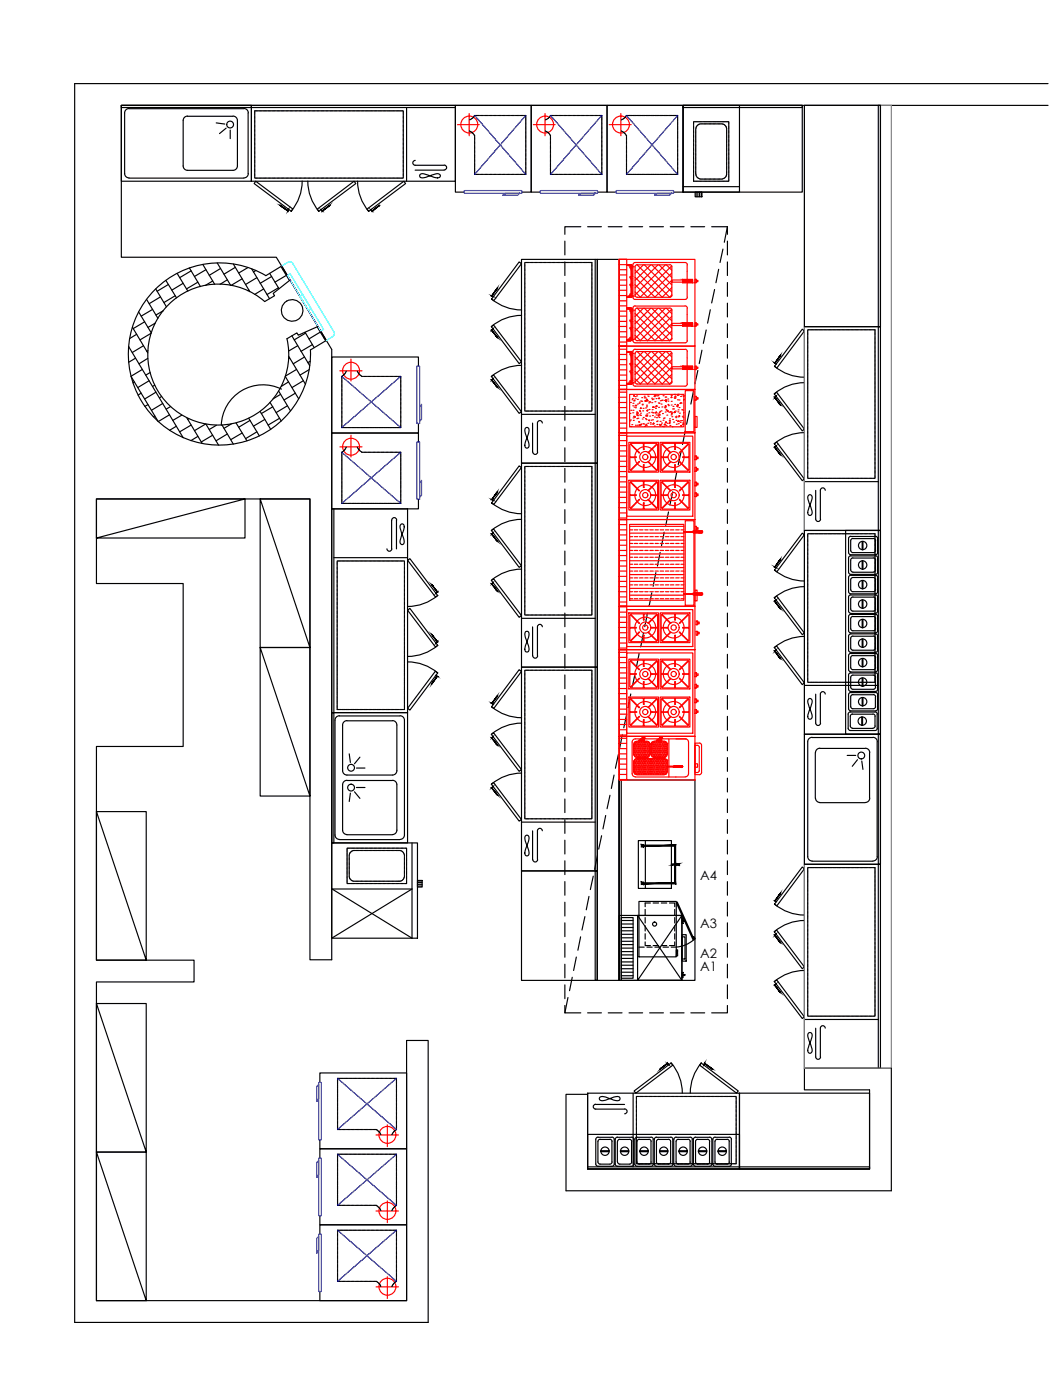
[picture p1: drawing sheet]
<svg xmlns="http://www.w3.org/2000/svg" width="229mm" height="305mm" viewBox="0 0 229 305" stroke-linecap="round" stroke-linejoin="round" font-family="sans-serif">
<defs><g id="words">
<g font-size="2.8">
<text x="152.4" y="191.5">A4</text>
<text x="152.4" y="202">A3</text>
<text x="152.4" y="208.5">A2</text>
<text x="152.4" y="211.5">A1</text>
</g>
</g></defs>
<!-- layer: 0 -->
<g fill="none" stroke="#000" stroke-width=".25">
<path d="M228.2 18.2h-211.9v269.7h76.9v-61.4h-4.7v56.7h-67.5v-69.4h21.2v-4.8h-21.2v-46.5h18.9v-35.5h-18.9v-18.4h46.5v100.4h4.7v-132.9l-12-20.1h-33.8v-33.1h201.8M148.7 22.9h26v18.9h-26zM148.7 22.9h26v.5h-26zM175.1 22.9h16.6v48.2h-16.6zM191.2 22.9h.5v48.2h-.5zM130 56.5h4.8v156.9h-4.8zM53.3 108.6l-32.3 8.5h32.3v-8.5h-32.3v8.5M56.6 108.6l10.9 32.4v-32.4h-10.9v32.4h10.9M56.6 141l10.9 32.3v-32.3h-10.9v32.3h10.9M21 176.7l10.8 32.3v-32.3h-10.8v32.3h10.8M134.8 169.8h16.5v43.6h-16.5zM134.8 169.8h.5v43.6h-.5z"/>
<path d="M113.5 189.6h16.5v23.8h-16.5zM129.6 189.6h.4v23.8h-.4zM21 218.5l10.8 32.3v-32.3h-10.8v32.3h10.8M123.2 238.3h4.7v16.2h61.4v-17.2h-14.2v-4.7h19v26.6h-70.9zM161 238h28.3v16.5h-28.3zM21 250.8l10.8 32.4v-32.4h-10.8v32.4h10.8M161 254h28.3v.5h-28.3z"/>
</g>
<g fill="none" stroke="#000" stroke-width=".25">
<path d="M26.4 22.9h28.3v16.6h-28.3zM26.4 22.9h28.3v.5h-28.3zM27.1 37.8a.95 .95 0 0 0 1 .9l25 .1M28.1 23.7h25M28.1 23.6a.95 .95 0 0 0-1 1v13.2M40.8 25.3h9.9M40.8 25.3a.95 .95 0 0 0-.9 .9v9.9a.95 .95 0 0 0 .9 1h9.9a.95 .95 0 0 0 1-1v-9.9a.95 .95 0 0 0-1-.9M47.1 26.8l1.8 .2M49.2 27.9l-1.4 1.2M50.1 28.3v1.9M53.1 23.6a.95 .95 0 0 1 1 1M54 24.6v13.2"/>
<path d="M54.1 37.8a.95 .95 0 0 1-1 .9M102.2 28.5l.1 .1M102.3 26.1h-.1M102.4 28.6v.1M102.4 26h.1M102.5 28.7h.1M102.6 25.9l-.1 .1M102.7 28.8l.2 .2M102.7 25.8v.1M102.9 25.7l-.1 .1M102.9 29l.1 .1M103 29.1l.1 .1"/>
<path d="M103 25.6v.1M103.1 25.4l-.1 .1M103.2 29.3l.1 .3M103.3 37.5v.5h.2M103.3 29.7v.1M103.3 29.9v.6M103.3 30.6v.1M103.3 30.8v.6M103.3 31.5v.1M103.3 31.7v.1M103.3 31.8v.7M103.3 32.6h.1"/>
<path d="M103.3 32.7v.7M103.3 33.4v.1M103.3 33.6v.8M103.3 34.5v.1M103.3 34.7v.6M103.3 35.4v.1M103.3 35.6v.8M103.3 36.4v.1M103.3 36.6v.7M103.3 37.3v.1M103.5 25.1l-.3 .3M103.5 25.1h.9"/>
<path d="M103.5 38h.9M104.4 25.1h.1M104.4 38h.1M104.6 25.1h.6M104.6 38h.6M105.3 25.1h.1M105.3 38h.1M105.5 25.1h.8M105.5 38h.8M106.4 25.1h.1M106.4 38h.1M106.6 25.1h.6"/>
<path d="M106.6 38h.6M107.3 25.1h.1M107.3 38h.1M107.4 25.1h.7M107.4 38h.7M108.2 25.1h.1M108.2 38h.1M108.3 25.1h.1M108.3 38h.1M108.5 25.1h.6M108.5 38h.6M109.2 25.1h.1"/>
<path d="M109.2 38h.1M109.4 25.1h.6M109.4 38h.6M110.1 25.1h.1M110.1 38h.1M110.3 25.1h.1M110.3 38h.1M110.4 25.1h.7M110.4 38h.7M111.2 25.1h.1M111.2 38h.1M111.3 25.1h.7"/>
<path d="M111.3 38h.7M112.1 25.1h.1M112.1 38h.1M112.2 25.1h.1M112.2 38h.1M112.4 25.1h.6M112.4 38h.6M113.1 25.1h.1M113.1 38h.1M113.3 25.1h.6M113.3 38h.6M114 25.1h.1"/>
<path d="M114 38h.1M114.2 25.1l.3 .1M114.5 37.2v.8h-.3M114.5 25.3v.1M114.5 25.5v.8M114.5 26.4v.1M114.5 26.5v.7M114.5 27.3h.1M114.5 27.4v.8M114.5 28.3v.1M114.5 28.5v.6M114.5 29.2v.1"/>
<path d="M114.5 29.4v.8M114.5 30.3v.1M114.5 30.4v.7M114.5 31.2h.1M114.5 31.3v.8M114.5 32.2v.1M114.5 32.4v.6M114.5 33.1v.1M114.5 33.3v.8M114.5 34.2h.1M114.5 34.3v.7M114.5 35.1h.1"/>
<path d="M114.5 35.2v.8M114.5 36.1v.1M114.5 36.3v.6M114.5 37v.1M118.7 28.5l.1 .1M118.8 26.1h-.1M118.9 28.6l.1 .1M119 26h-.1M119 28.7h.1M119.1 25.9l-.1 .1M119.2 28.8l.1 .1M119.3 25.8l-.1 .1"/>
<path d="M119.3 28.9l.1 .1M119.4 25.7l-.1 .1M119.5 29v.1M119.5 25.6v.1M119.6 29.1l.1 .1M119.7 25.4l-.1 .1M119.7 29.3l.1 .1M119.8 25.3l-.1 .1M119.8 29.4v.2M119.8 29.7v.1M119.8 29.9v.6M119.8 30.6v.1"/>
<path d="M119.8 30.8v.6M119.8 31.5v.1M119.8 31.7v.1M119.8 31.8v.7M119.8 32.6h.1M119.8 32.7v.7M119.8 33.4v.1M119.8 33.6v.8M119.8 34.5v.1M119.8 34.7v.6M119.8 35.4v.1M119.8 35.6v.8"/>
<path d="M119.8 36.4v.1M119.8 36.6v.7M119.8 37.3v.1M119.8 37.5v.5h.6M120.4 25.1l-.6 .1M120.4 25.1h.1M120.4 38h.1M120.6 25.1h.1M120.6 38h.1M120.8 25.1h.6M120.8 38h.6M121.5 25.1h.1"/>
<path d="M121.5 38h.1M121.7 25.1h.6M121.7 38h.6M122.4 25.1h.1M122.4 38h.1M122.6 25.1h.1M122.6 38h.1M122.7 25.1h.7M122.7 38h.7M123.4 25.1h.1M123.4 38h.1M123.6 25.1h.6"/>
<path d="M123.6 38h.6M124.3 25.1h.1M124.3 38h.1M124.5 25.1h.1M124.5 38h.1M124.7 25.1h.6M124.7 38h.6M125.4 25.1h.1M125.4 38h.1M125.6 25.1h.6M125.6 38h.6M126.3 25.1h.1"/>
<path d="M126.3 38h.1M126.4 25.1h.9M126.4 38h.9M127.3 25.1h.1M127.3 38h.1M127.5 25.1h.6M127.5 38h.6M128.2 25.1h.1M128.2 38h.1M128.4 25.1h.8M128.4 38h.8M129.3 25.1h.1"/>
<path d="M129.3 38h.1M129.5 25.1h.6M129.5 38h.6M130.2 25.1h.1M130.2 38h.1M130.3 25.1l.7 .1M131 25.3v.1M131 25.5v.8M131 26.4v.1M131 26.5v.7M131 27.3h.1M131 27.4v.8"/>
<path d="M131 28.3v.1M131 28.5v.6M131 29.2v.1M131 29.4v.8M131 30.3v.1M131 30.4v.7M131 31.2h.1M131 31.3v.8M131 32.2v.1M131 32.4v.6M131 33.1v.1M131 33.3v.8"/>
<path d="M131 34.2h.1M131 34.3v.7M131 35.1h.1M131 35.2v.8M131 36.1v.1M131 36.3v.6M131 37v.1M131 37.2v.8h-.7M135.3 28.5l.1 .1M135.3 26.1h.1M135.4 28.6l.3 .1M135.5 26h-.1"/>
<path d="M135.7 25.9l-.1 .1M135.7 28.8l.1 .1M135.8 25.8l-.1 .1M135.8 28.9l.1 .1M135.9 25.7l-.1 .1M136 29l.1 .1M136.1 25.6l-.1 .1M136.1 29.1l.1 .1M136.2 25.4l-.1 .1M136.2 29.3l.1 .1M136.3 29.4l.1 .2M136.4 37.5v.5h.1"/>
<path d="M136.4 29.7v.1M136.4 29.9v.6M136.4 30.6v.1M136.4 30.8v.6M136.4 31.5v.1M136.4 31.7v.1M136.4 31.8v.7M136.4 32.6h.1M136.4 32.7v.7M136.4 33.4v.1M136.4 33.6v.8M136.4 34.5v.1"/>
<path d="M136.4 34.7v.6M136.4 35.4v.1M136.4 35.6v.8M136.4 36.4v.1M136.4 36.6v.7M136.4 37.3v.1M136.5 25.1l-.3 .3M136.6 25.1h.1M136.6 38h.1M136.8 25.1h.1M136.8 38h.1M136.9 25.1h.7"/>
<path d="M136.9 38h.7M137.7 25.1h.1M137.7 38h.1M137.8 25.1h.7M137.8 38h.7M138.6 25.1h.1M138.6 38h.1M138.7 25.1h.8M138.7 38h.8M139.6 25.1h.1M139.6 38h.1M139.8 25.1h.6"/>
<path d="M139.8 38h.6M140.5 25.1h.1M140.5 38h.1M140.7 25.1h.8M140.7 38h.8M141.6 25.1h.1M141.6 38h.1M141.7 25.1h.7M141.7 38h.7M142.5 25.1h.1M142.5 38h.1M142.6 25.1h.8"/>
<path d="M142.6 38h.8M143.5 25.1h.1M143.5 38h.1M143.7 25.1h.6M143.7 38h.6M144.4 25.1h.1M144.4 38h.1M144.6 25.1h.8M144.6 38h.8M145.5 25.1h.1M145.5 38h.1M145.6 25.1h.7"/>
<path d="M145.6 38h.7M146.3 25.1h.1M146.3 38h.1M146.5 25.1h.8M146.5 38h.8M147.4 25.1l.1 .1M147.5 37.2v.8h-.1M147.5 25.3v.1M147.5 25.5v.8M147.5 26.4v.1M147.5 26.5v.7M147.5 27.3h.1"/>
<path d="M147.5 27.4v.8M147.5 28.3v.1M147.5 28.5v.6M147.5 29.2v.1M147.5 29.4v.8M147.5 30.3v.1M147.5 30.4v.7M147.5 31.2h.1M147.5 31.3v.8M147.5 32.2v.1M147.5 32.4v.6M147.5 33.1v.1"/>
<path d="M147.5 33.3v.8M147.5 34.2h.1M147.5 34.3v.7M147.5 35.1h.1M147.5 35.2v.8M147.5 36.1v.1M147.5 36.3v.6M147.5 37v.1M148.7 22.9h12.3v18.9h-12.3zM151 26.6v.5M151 27.2v.1M151 27.3v.9"/>
<path d="M151 28.2v.1M151 28.4v.6M151 29.1v.1M151 29.3v.8M151 30.2v.1M151 30.4v.6M151 31.1v.1M151 31.2v.7M151 32h.1M151 32.1v.1M151 32.3v.6M151 33v.1"/>
<path d="M151 33.2v.6M151 33.9v.1M151 34.1v.1M151 34.2v.7M151 35v.1M151 35.1v.7M151 35.9h.1M151 36v.1M151 36.2v.6M151 36.9v.1M151 37.1v.6M151 37.8v.1"/>
<path d="M151 38v.1M151 38.1v.7M151 38.9h.1M151 39l.1 .5M151.1 26.5l-.1 .1M151.2 39.5h.1M151.2 26.5h.1M151.3 39.5h.7M151.3 26.5h.7M151.5 37.2v.7M151.5 28.3v.8M151.5 29.2v.1"/>
<path d="M151.5 29.4v.6M151.5 30.1v.1M151.5 30.3v.8M151.5 31.2h.1M151.5 31.3v.7M151.5 32v.1M151.5 32.2v.7M151.5 32.9v.1M151.5 33.1v.1M151.5 33.3v.6M151.5 34v.1M151.5 34.2v.6"/>
<path d="M151.5 34.9v.1M151.5 35.1h.1M151.5 35.2v.7M151.5 35.9v.1M151.5 36.1v.6M151.5 36.8v.1M151.5 37v.1M151.5 38v.1M151.5 27.9v.1M151.5 28v.2M151.6 38.1v.2M151.6 27.7v.1"/>
<path d="M151.6 38.3v.1M151.6 27.5v.1M151.7 38.5l.1 .1M151.8 27.4l-.1 .1M151.8 38.6l.1 .1M151.9 27.3h-.1M151.9 38.7l.1 .1M152 27.1l-.1 .1M152.1 39.5h.1M152.1 26.5h.1M152.1 38.8l.1 .1M152.2 27.1h-.1"/>
<path d="M152.2 38.9h.1M152.2 39.5h.7M152.2 26.5h.7M152.3 27l-.1 .1M152.4 38.9l.1 .1M152.5 27h-.1M152.6 39h.2M152.6 27h.2M152.8 39h.2M152.8 27h.2M153 39.5h.1M153 26.5h.1"/>
<path d="M153 39h.1M153 27h.1M153.1 39.5h.1M153.1 26.5h.1M153.2 39h.6M153.2 27h.6M153.3 39.5h.6M153.3 26.5h.6M153.9 39h.1M153.9 27h.1M154 39.5h.1M154 26.5h.1"/>
<path d="M154.1 39h.1M154.1 27h.1M154.2 39.5h.6M154.2 26.5h.6M154.3 39h.6M154.3 27h.6M154.9 39.5h.1M154.9 26.5h.1M155 39h.1M155 27h.1M155.1 39.5h.1M155.1 26.5h.1"/>
<path d="M155.2 39h.6M155.2 27h.6M155.2 39.5h.7M155.2 26.5h.7M155.9 39h.1M155.9 27h.1M156 39.5h.1M156 26.5h.1M156 39h.1M156 27h.1M156.1 39.5h.7M156.1 26.5h.7"/>
<path d="M156.2 39h.6M156.2 27h.6M156.8 39.5h.1M156.8 26.5h.1M156.9 39h.2M156.9 27h.2M157 39.5h.1M157 26.5h.1M157.2 27h.1M157.2 39.5h.6M157.2 26.5h.6M157.3 38.9l-.1 .1"/>
<path d="M157.4 27l.1 .1M157.5 38.9h-.1M157.5 27.1h.1M157.6 38.8l-.1 .1M157.7 27.1l.1 .1M157.8 38.7l-.1 .1M157.8 27.3h.1M157.9 39.5h.1M157.9 26.5h.1M157.9 38.6l-.1 .1M157.9 27.4l.1 .1M158 27.5l.1 .1"/>
<path d="M158 38.5l-.1 .1M158.1 39.5h.4M158.1 26.5h.4M158.1 38.3l-.1 .1M158.1 27.7l.1 .1M158.2 38.1l-.1 .2M158.2 27.9v.1M158.2 38v.1M158.2 37.7v.2M158.2 28v.2M158.2 28.3v.8M158.2 29.2v.1"/>
<path d="M158.2 29.4v.6M158.2 30.1v.1M158.2 30.3v.8M158.2 31.2h.1M158.2 31.3v.7M158.2 32v.1M158.2 32.2v.7M158.2 32.9v.1M158.2 33.1v.1M158.2 33.3v.6M158.2 34v.1M158.2 34.2v.6"/>
<path d="M158.2 34.9v.1M158.2 35.1h.1M158.2 35.2v.7M158.2 35.9v.1M158.2 36.1v.6M158.2 36.8v.1M158.2 37v.1M158.2 37.2v.4M158.6 26.5l.1 .1M158.7 39l-.1 .5M158.7 26.6v.5M158.7 27.2v.1"/>
<path d="M158.7 27.3v.9M158.7 28.2v.1M158.7 28.4v.6M158.7 29.1v.1M158.7 29.3v.8M158.7 30.2v.1M158.7 30.4v.6M158.7 31.1v.1M158.7 31.2v.7M158.7 32h.1M158.7 32.1v.1M158.7 32.3v.6"/>
<path d="M158.7 33v.1M158.7 33.2v.6M158.7 33.9v.1M158.7 34.1v.1M158.7 34.2v.7M158.7 35v.1M158.7 35.1v.7M158.7 35.9h.1M158.7 36v.1M158.7 36.2v.6M158.7 36.9v.1M158.7 37.1v.6"/>
<path d="M158.7 37.8v.1M158.7 38v.1M158.7 38.1v.7M158.7 38.9h.1M38.6 59.5l2.3 3.9M41.2 58.3l2.4 4.1M41.6 59l-2.5 1.5M44.2 57.6l2.5 4.3M44.8 58.7l-2.5 1.5M47.3 57.2l2.9 4.9M48 58.5l-2.4 1.4M50.8 57.5l3.6 6"/>
<path d="M51.2 58.2l-2.4 1.5M54 58.3l-2 1.1M54.8 58.5l3.9 6.5M55.7 58.9l-.5 .3M57.9 60a19.8 19.8 0 0 0-28.8 10.4 19.8 19.8 0 0 0 15.7 26.3 19.8 19.8 0 0 0 22.8-20.5M58.7 59.5l2 3.4M61.2 58l1.8 3.1M61.8 58.6l-.2 .1M62.4 59.9l-2.5 1.5M101.1 41.8h-2v-18.9h16.6v18.9h-2.1M117.6 41.8h-1.9v-18.9h16.5v18.9h-2.1M123 52.5v3"/>
<path d="M123 57v3M126.4 49.4h-3.4v1.6M127.9 49.4h3M132.4 49.4h3M134.2 41.8h-2v-18.9h16.5v18.9h-2.1M136.9 49.4h3M141.4 49.4h3M145.9 49.4h3M148.7 40.6h12.3M150.4 49.4h3M151.3 41.8h1.5v1h-1.5zM151.6 41.8v1"/>
<path d="M151.9 41.8v1M152.3 41.8v1M152.7 41.8v1M154.9 49.4h3.5M156.5 58.6l-.6 3M157.4 54.2l-.6 3M158.4 49.4v1.6M158.4 52.5v3M158.4 57v3M158.4 49.4l-.7 3.3M28 75.5l11.9 19.8M28.8 71.2l3.4 5.6"/>
<path d="M29.5 78l-1.5 .9M29.8 72.8l-1.6 .9M30.2 67.9l2.7 4.6M31.2 75.3l-2.4 1.5M31.5 70.1l-2.5 1.4M31.9 65.2l2.5 4.1M32.2 78l-1.9 1.2M32.2 76.4l-.2 .1M32.9 72.6l-2.4 1.4M33.2 67.4l-2.5 1.4M33.8 70.4l-1.6 .9M33.9 62.9l2.3 3.9"/>
<path d="M34.9 64.6l-2.4 1.5M35.6 67.6l-1.6 1M36.1 61l2.3 3.9M36.7 61.9l-2.5 1.5M38.1 64.4l-2.4 1.5M39.9 61.7l-2.5 1.5M43.1 61.4l-2.5 1.5M46.3 61.2l-1.6 .9M49.5 60.9l-1.6 1M52.7 60.7l-2.4 1.4M54.2 63.2l-.2 .1M55.9 60.5l-2.4 1.4"/>
<path d="M57.4 62.9l-1.9 1.2M57.6 65.6a15.3 15.3 0 0 0-24.2 5.6 15.3 15.3 0 0 0 12.8 21.3 15.3 15.3 0 0 0 16.3-18.8l2.1-1.2 .3 .5 4.3-1.9M57.9 60l3.4-2.1 9.7 16.2-3.4 2.1M59.1 60.2l-2.5 1.5M60.6 62.7l-2.5 1.4M62.9 77.6l3.6 6.1M63.1 78l-.3 .1M63.2 61l-3.7 2.9 .3 .5-2.2 1.3M63.5 73.1l3.9 6.5M64.8 75.3l-1.9 1.1M66.3 77.7l-2.5 1.5M66.4 72.3l2 3.4"/>
<path d="M66.5 72.5l-2.4 1.5M67.5 78.7l-.5 .3M68 75l-2.5 1.5M69 71.2l1.9 3M69.7 72.3l-2.4 1.5M70.7 73.4l-.2 .1M91.1 79.7v-2h-18.9v16.6h18.9v-2.1M123 61.5v3M123 66v3M123 70.5v3M123 75v3M123 79.5v3"/>
<path d="M152.8 76.2l-.6 3M153.8 71.8l-.7 3M154.6 67.4l-.5 3M155.6 63l-.7 3M158.4 61.5v3M158.4 66v3M158.4 70.5v3M158.4 75v3M158.4 79.5v3M28.5 82l5.9 9.7M29.3 83.1l-.3 .3M30.7 85.6l-.6 .4"/>
<path d="M31 80.4l-2.5 1.5M32.2 88.1l-.7 .4M32.5 82.9l-2.5 1.5M32.7 81.1l-1 .6M33.7 90.6l-.3 .1M33.7 83.9l-.5 .2M34 85.4l-2.5 1.5M35.2 86.3l-.5 .3M35.4 87.8l-2.4 1.5M36.9 90.3l-2.4 1.5M37.1 88.5l-.9 .6M38.4 92.8l-1.5 .9"/>
<path d="M39.6 90.4l-2 1.1M39.8 95.3h.1M40.7 91l3.3 5.6M41.1 91.1l-.2 .2M41.6 92.5l-2.5 1.5M43.1 95l-1.5 .9M44.7 92.3l-2.4 1.5M44.8 92.3l2.8 4.6M46.3 94.7l-2.5 1.5M47.1 92.6l-1.5 .9M48.3 92.5l2.5 4.2M49.5 94.5l-2.5 1.5"/>
<path d="M50.4 92.3l-1.6 1M51.4 92.1l2.4 3.9M52.7 94.3l-2.5 1.4M54.1 91.1l2.4 3.8M54.4 91.5l-2.4 1.5M55.9 94l-2.4 1.5M56.6 89.6l2.3 3.9M57.7 91.3l-2.5 1.5M58.8 87.6l2.4 4.1M59.4 88.6l-2.5 1.4M60.7 85.1l2.5 4.4M60.9 91.1l-2.5 1.4"/>
<path d="M61.1 85.9l-1.6 .9M61.3 84.7a9.1 9.1 0 0 0-13.1 7.9M62.1 82l2.9 4.8M62.6 88.3l-2.5 1.5M62.8 83.1l-1.5 1M64.3 85.6l-2.5 1.5M64.6 80.4l-2.5 1.5M66 82.9l-2.4 1.5M67.3 80.5l-2 1.2M74.4 92.4l.1 .7M74.4 82.5v.1M74.4 82.7v.6"/>
<path d="M74.4 83.4v.1M74.4 83.6v.8M74.4 84.5h.1M74.4 84.6v.7M74.4 85.3v.1M74.4 85.5v.8M74.4 86.4v.1M74.4 86.6v.6M74.4 87.3v.1M74.4 87.5v.6M74.4 88.2v.1M74.4 88.3v.1"/>
<path d="M74.4 88.5v.7M74.4 89.2v.1M74.4 89.4v.6M74.4 90.1v.1M74.4 90.3v.1M74.4 90.5v.6M74.4 91.2v.1M74.4 91.4v.6M74.4 92.1v.1M74.4 92.2v.1M74.4 98.7v.1M74.4 98.8v.7"/>
<path d="M74.4 99.6v.1M74.4 99.7v.8M74.5 81.9l-.1 .5M74.5 98.4l-.1 .2M74.6 93.1h.1M74.6 81.8h-.1M74.6 98.3l-.1 .1M74.8 93.1h.1M74.8 81.7h-.1M74.8 98.2l-.1 .1M74.9 93.1h.7M74.9 81.5l-.1 .1"/>
<path d="M74.9 98.1h-.1M75.1 81.4l-.1 .1M75.1 97.9l-.1 .1M75.1 97.8v.1M75.2 81.1l-.1 .3M75.2 97.7h.1M75.3 81v.1M75.3 97.5v.1M75.4 80.8v.1M75.4 97.3v.2M75.6 93.1h.1M75.8 93.1h.7"/>
<path d="M76.5 93.1h.1M76.7 93.1h.8M77.6 93.1h.1M77.8 93.1h.6M77.8 80.8l.1 .1M77.8 97.3l.1 .2M77.9 81v.1M77.9 97.5v.1M77.9 81.1l.1 .1M77.9 97.7h.1M78.1 81.3v.1M78.1 97.8v.1"/>
<path d="M78.1 81.4l.1 .1M78.1 97.9l.1 .1M78.3 81.5l.2 .2M78.3 98l.1 .1M78.4 98.2l.1 .1M78.5 93.1h.1M78.6 81.8h.1M78.6 98.3h.1M78.7 93.1h.8M78.7 81.9l.2 .1M78.7 98.4l.2 .1M79 82h.1"/>
<path d="M79 98.5h.1M79.2 82h.6M79.2 98.5h.6M79.5 93.1h.1M79.7 93.1h.6M79.9 82h.1M79.9 98.5h.1M80.1 82h.6M80.1 98.5h.6M80.4 93.1h.1M80.6 93.1h.8M80.8 82h.1"/>
<path d="M80.8 98.5h.1M80.9 82h.1M80.9 98.5h.1M81.1 82h.6M81.1 98.5h.6M81.5 93.1h.1M81.7 93.1h.6M81.8 82h.1M81.8 98.5h.1M82 82h.6M82 98.5h.6M82.4 93.1h.1"/>
<path d="M82.5 93.1h.9M82.7 82h.1M82.7 98.5h.1M82.9 82h.8M82.9 98.5h.8M83.4 93.1h.1M83.6 93.1h.6M83.8 82h.1M83.8 98.5h.1M83.9 82h.7M83.9 98.5h.7M84.3 93.1h.1"/>
<path d="M84.5 93.1h.8M84.7 82h.1M84.7 98.5h.1M84.8 82h.8M84.8 98.5h.8M85.4 93.1h.1M85.6 93.1h.6M85.7 82h.1M85.7 98.5h.1M85.9 82h.6M85.9 98.5h.6M86.3 93.1h.1"/>
<path d="M86.4 93.1h.7M86.6 82h.1M86.6 98.5h.1M86.8 82h.4v.4M86.8 98.5h.4v.1M87.2 92.4v.7M87.2 82.5v.1M87.2 82.7v.6M87.2 83.4v.1M87.2 83.6v.8M87.2 84.5h.1M87.2 84.6v.7"/>
<path d="M87.2 85.3v.1M87.2 85.5v.8M87.2 86.4v.1M87.2 86.6v.6M87.2 87.3v.1M87.2 87.5v.6M87.2 88.2v.1M87.2 88.3v.1M87.2 88.5v.7M87.2 89.2v.1M87.2 89.4v.6M87.2 90.1v.1"/>
<path d="M87.2 90.3v.1M87.2 90.5v.6M87.2 91.2v.1M87.2 91.4v.6M87.2 92.1v.1M87.2 92.2v.1M87.2 98.7v.1M87.2 98.8v.7M87.2 99.6v.1M87.2 99.7v.8M91.1 96.2v-1.9h-18.9v16.5h18.9v-2.1M123 84v3"/>
<path d="M123 88.5v3M123 93v3M123 97.5v3M148.3 98.3l-.6 2.9M149.2 93.9l-.6 2.9M150.1 89.5l-.6 2.9M151 85l-.6 3M151.9 80.6l-.6 3M158.4 84v3M158.4 88.5v3M158.4 93v3M158.4 97.5v3"/>
<path d="M74.4 100.6v.1M74.4 100.8v.6M74.4 101.5v.1M74.4 101.7v.8M74.4 102.6v.1M74.4 102.7v.7M74.4 103.5h.1M74.4 103.6v.8M74.4 104.5v.1M74.4 104.7v.6M74.4 105.4v.1M74.4 105.6v.6"/>
<path d="M74.4 106.3v.1M74.4 106.5v.1M74.4 106.6v.7M74.4 107.4h.1M74.4 107.5v.7M74.4 108.2v.1M74.4 108.4v.1M74.4 108.6v.6M74.4 109.3v.1M74.4 109.5l.1 .1M74.6 109.6h.1M74.8 109.6h.1"/>
<path d="M74.9 109.6h.7M75.6 109.6h.1M75.8 109.6h.7M76.5 109.6h.1M76.7 109.6h.8M77.6 109.6h.1M77.8 109.6h.6M78.5 109.6h.1M78.7 109.6h.8M79.5 109.6h.1M79.7 109.6h.6M80.4 109.6h.1"/>
<path d="M80.6 109.6h.8M81.5 109.6h.1M81.7 109.6h.6M82.4 109.6h.1M82.5 109.6h.9M83.4 109.6h.1M83.6 109.6h.6M84.3 109.6h.1M84.5 109.6h.8M85.4 109.6h.1M85.6 109.6h.6M86.3 109.6h.1"/>
<path d="M86.4 109.6h.7M87.2 100.6v.1M87.2 100.8v.6M87.2 101.5v.1M87.2 101.7v.8M87.2 102.6v.1M87.2 102.7v.7M87.2 103.5h.1M87.2 103.6v.8M87.2 104.5v.1M87.2 104.7v.6M87.2 105.4v.1"/>
<path d="M87.2 105.6v.6M87.2 106.3v.1M87.2 106.5v.1M87.2 106.6v.7M87.2 107.4h.1M87.2 107.5v.7M87.2 108.2v.1M87.2 108.4v.1M87.2 108.6v.6M87.2 109.3v.1M87.2 109.5v.1M123 102v3"/>
<path d="M123 106.5v3M123 111v3M123 115.5v2.9M123 120v3M144.6 115.9l-.6 2.9M145.5 111.5l-.6 2.9M146.5 107.1l-.7 2.9M147.4 102.7l-.6 2.9M158.4 102v3M158.4 106.5v3M158.4 111v3M158.4 115.5v2.9"/>
<path d="M158.4 120v3M185.2 116.8h5.4M185.2 116.8l-.4 .2-.1 .3v3l.3 .4 5.6 .1 .3-.1 .2-.4M185.7 117.3h4.7l.2 .2v2.3l-.2 .4-.3 .1h-4.4M185.7 117.2l-.4 .3-.1 .2v2.1l.1 .3 .4 .2M187.7 117.9h.2v1.8h-.2zM190.6 116.8h.3l.2 .4M191.1 117.3v3M123 124.5v3M123 128.9v3.1M123 133.5v2.9M123 138v3"/>
<path d="M140.1 137.9l-.6 2.9M141 133.5l-.6 2.9M141.9 129.1l-.6 2.9M142.8 124.7l-.6 2.9M143.7 120.3l-.6 2.9M158.4 124.5v3M158.4 128.9v3.1M158.4 133.5v2.9M158.4 138v3M184.7 130v3.1M184.7 133l.3 .5h.2M184.7 128.8l.3 .4 .2 .1h5.4l.3-.1 .2-.4"/>
<path d="M185.2 122v2.1M185.2 134.7v2.2M185.2 121h5.4M185.2 133.6h5.4M185.2 129.5h5.4M185.2 133.8h5.4M185.2 124.1l.1 .2 .4 .2M185.2 136.8l.1 .3 .4 .2M185.2 121l-.4 .2-.1 .3v3.1l.3 .4 5.6 .1 .3-.1 .2-.4M185.2 129.5l-.2 .1-.3 .4M185.2 133.7l-.4 .3-.1 .2v3.1l.3 .4 5.6 .1 .3-.1 .2-.4M185.7 134.2h4.4l.5 .2v.3"/>
<path d="M185.7 125.7l4.7 .1 .2 .2v2.3l-.2 .5h-.3h-4.4M185.7 124.6h4.4M185.7 121.5h4.4M185.7 130h4.4M185.7 138.5h4.4M185.7 121.5l-.4 .2-.1 .2M185.7 130l-.4 .2-.1 .3v2.1l.1 .2 .4 .3M185.7 138.5l-.4 .2-.1 .3v2.1l.1 .2 .4 .3M185.7 134.2l-.4 .2-.1 .3M185.7 125.7l-.4 .3-.1 .2v2.1l.1 .3 .4 .2M187.7 122.1h.2v1.8h-.2zM187.7 130.6h.2v1.8h-.2z"/>
<path d="M187.7 139.1h.2v1.8h-.2zM187.7 134.9h.2v1.8h-.2zM187.7 126.4h.2v1.7h-.2zM190.1 121.5l.5 .2v.2M190.1 130l.5 .2v.3v2.1l-.2 .4-4.7 .1M190.1 138.5l.5 .2v.3v2.1l-.2 .4-4.7 .1M190.6 122v2.1M190.6 134.7v2.2M190.6 121l.3 .1 .2 .4M190.6 129.5l.3 .1 .2 .4M190.6 133.7l.3 .1 .2 .4M190.6 124.1l-.2 .4h-.3"/>
<path d="M190.6 136.8l-.2 .5h-.3h-4.4M191.1 121.5v3.1M191.1 125.7v3.1M191.1 130v3.1M191.1 134.2v3.1M191.1 138.5v3.1M191.1 133l-.1 .3-.4 .2M191.1 138.5l-.2-.4-.3-.1h-5.4l-.4 .2-.1 .3v3l.3 .5h5.6h.3l.2-.5M191.1 125.7l-.2-.4-.3-.1-5.6 .1-.3 .4v3.1M72.2 155.2h16.5v28.3h-16.5zM72.2 155.2h.5v28.3h-.5zM73.9 155.9h13.2"/>
<path d="M73.9 155.8a.95 .95 0 0 0-1 1v25M75.5 156.9h9.9M75.5 156.9a.95 .95 0 0 0-.9 1v9.9a.95 .95 0 0 0 .9 .9h9.9a.95 .95 0 0 0 1-.9v-10a.95 .95 0 0 0-1-.9M87.1 155.8a.95 .95 0 0 1 1 1v25M123 142.5v3M123 146.9v3M123 151.4v3M123 156v3M135.5 159.9l-.6 3M136.4 155.5l-.6 3M137.3 151.1l-.6 3M138.3 146.7l-.7 2.9"/>
<path d="M139.1 142.3l-.5 2.9M158.4 142.5v3M158.4 146.9v3M158.4 151.4v3M158.4 156v3M175.1 159.9h16.6v28.3h-16.6zM184.7 155.5v3.1M184.7 158.6l.2 .4h.2M184.7 142.7v3.1M184.7 145.8l.3 .4 .2 .1M185.1 155h5.4M185.1 155l-.4 .2v.3"/>
<path d="M185.2 151.7v2.1l.1 .3 .4 .2M185.2 147.5v2.1M185.2 146.3h5.4M185.2 142.3h5.4M185.2 146.5h5.4M185.2 149.6l.1 .2 .4 .3M185.2 142.2l-.4 .3-.1 .2M185.2 146.5l-.4 .2-.1 .3v3.1l.3 .4h5.6h.3l.2-.4M185.6 158.6h4.4M185.6 155.5h4.4M185.6 155.4l-.4 .3-.1 .3v2.1l.3 .4h.2M185.7 147h4.4l.5 .2v.3"/>
<path d="M185.7 142.7h4.4M185.7 151.3h4.4M185.7 142.7l-.4 .2-.1 .3v2.1l.1 .3 .4 .2M185.7 147l-.4 .2-.1 .3M185.7 151.2l-.4 .3-.1 .2M187.6 156.1h.2v1.8h-.2zM187.7 143.4h.2v1.8h-.2zM187.7 147.7h.2v1.7h-.2zM187.7 151.9h.2v1.8h-.2zM190.1 155.4l.2 .1 .2 .4M190.1 142.7l.5 .2v.3v2.1l-.2 .4-4.7 .1M190.1 151.2l.5 .3v.2"/>
<path d="M190.5 156v2.1M190.5 155h.3l.2 .5M190.5 158.1l-.2 .4h-.2M190.6 151.7v2.1l-.2 .4-4.7 .1M190.6 147.5v2.1M190.6 142.2l.3 .1 .2 .4M190.6 146.5h.3l.2 .5M190.6 149.6l-.2 .4-.3 .1h-4.4M191 155.5v3.1M191 158.6l-.2 .4h-.3h-5.4M191.1 142.7v3.1M191.1 147v3.1"/>
<path d="M191.1 151.3v3M191.1 145.8l-.1 .2-.4 .3M191.1 151.2l-.2-.4h-.3l-5.4-.1-.4 .3-.1 .3v3l.3 .4 5.6 .1 .3-.1 .2-.4M191.2 159.9h.5v28.3h-.5zM75.5 169.9h9.9M75.5 169.9a.95 .95 0 0 0-.9 1v9.8a.95 .95 0 0 0 .9 1M76 164.1l.3 1.9M76.3 172.7l-.3 1.8M77.2 172.4l1.2 1.4M77.6 171.5h1.9M77.6 167.2h1.9M78.4 164.8l-1.2 1.5"/>
<path d="M85.4 169.9a.95 .95 0 0 1 1 1v9.8a.95 .95 0 0 1-1 1M123 160.4v3M123 164.9v3M123 169.4v3M123 173.9v3M123 178.4v3M131.9 177.5l-.6 3M132.8 173.1l-.6 3M133.7 168.7l-.6 3M134.6 164.3l-.6 3M158.4 160.4v3M158.4 164.9v3"/>
<path d="M158.4 169.4v3M158.4 173.9v3M158.4 178.4v3M176.8 160.6h13.2M176.8 160.5a.95 .95 0 0 0-.9 1v25a.95 .95 0 0 0 .9 1M177.5 163.9v9.9M177.5 173.8a.95 .95 0 0 0 1 .9M178.5 174.8h9.9M178.5 162.9h9.9M178.5 162.9a.95 .95 0 0 0-1 1M184.4 164.5h1.9M186.7 165.4l-1.2 1.4"/>
<path d="M187.6 165.7l.3 1.8M188.4 162.9a.95 .95 0 0 1 1 1M189.3 163.9v9.9M189.4 173.8a.95 .95 0 0 1-1 .9M190.1 160.5a.89 .89 0 0 1 .9 1v25a.95 .95 0 0 1-.9 1M72.2 183.5h18.7v20.8h-18.7zM72.2 193.5h17.5l-17.5 10.8M72.9 181.8a.95 .95 0 0 0 1 1M75.5 181.7h9.9M75.6 192.3v.1M75.6 184.8v.7M75.6 185.5v.1"/>
<path d="M75.6 185.7v.7M75.6 186.4v.1M75.6 186.6v.1M75.6 186.8v.6M75.6 187.5v.1M75.6 187.7v.6M75.6 188.4v.1M75.6 188.6h.1M75.6 188.7v.7M75.6 189.4v.1M75.6 189.6v.6M75.6 190.3v.1"/>
<path d="M75.6 190.5v.1M75.6 190.7v.6M75.6 191.4v.1M75.6 191.6v.6M75.6 184.7h.1M75.7 184.7h.5M75.7 192.4h.5M76 190.6v.2M76 190.8l.2 .5M76 186.5v.1M76 186.7v.6M76 187.4v.1"/>
<path d="M76 187.6v.1M76 187.7v.7M76 188.5v.1M76 188.6v.7M76 189.4h.1M76 189.5v.1M76 189.7v.6M76 190.4v.1M76.1 185.9l-.1 .5M76.2 185.7l-.1 .1M76.2 191.3l.1 .1M76.2 184.7h.1"/>
<path d="M76.2 192.4h.1M76.3 185.6l-.1 .1M76.3 191.5l.1 .1M76.4 184.7h.8M76.4 192.4h.8M76.4 185.5h-.1M76.5 191.6v.1M76.5 185.3v.1M76.6 191.7l.1 .1M76.7 185.3h-.1M76.8 191.8h.1M76.9 185.2l-.1 .1"/>
<path d="M76.9 185.2h.4M76.9 191.9h.4M77.3 184.7h.1M77.3 192.4h.1M77.4 191.9h.8M77.4 185.2h.8M77.5 184.7h.6M77.5 192.4h.6M78.2 184.7h.1M78.2 192.4h.1M78.3 191.9h.1M78.3 185.2h.1"/>
<path d="M78.4 184.7h.8M78.4 192.4h.8M78.4 191.9h.7M78.4 185.2h.7M79.2 191.9h.1M79.2 185.2h.1M79.2 184.7h.1M79.2 192.4h.1M79.3 191.9h.8M79.3 185.2h.8M79.4 184.7h.7M79.4 192.4h.7"/>
<path d="M80.1 184.7h.1M80.1 192.4h.1M80.2 191.9h.1M80.2 185.2h.1M80.3 184.7h.8M80.3 192.4h.8M80.4 191.9h.6M80.4 185.2h.6M81.1 191.9h.1M81.1 185.2h.1M81.2 184.7h.1M81.2 192.4h.1"/>
<path d="M81.3 191.9h.8M81.3 185.2h.8M81.4 184.7h.6M81.4 192.4h.6M82.1 184.7h.1M82.1 192.4h.1M82.2 191.9h.1M82.2 185.2h.1M82.3 184.7h.8M82.3 192.4h.8M82.3 191.9h.7M82.3 185.2h.7"/>
<path d="M83.1 191.9h.1M83.1 185.2h.1M83.1 184.7h.1M83.1 192.4h.1M83.2 191.9h.7M83.2 185.2h.7M83.3 184.7h.6M83.3 192.4h.6M83.9 191.9h.1M83.9 185.2h.1M84 184.7h.1M84 192.4h.1"/>
<path d="M84.1 191.9h.1M84.1 185.2h.1M84.2 184.7h.6M84.2 192.4h.6M84.3 191.9h.6M84.3 185.2h.6M84.9 184.7h.1M84.9 192.4h.1M85 191.9h.1M85 185.2h.1M85.1 184.7h.1M85.1 192.4h.1"/>
<path d="M85.2 191.9h.6M85.2 185.2h.6M85.3 184.7h.6M85.3 192.4h.6M85.9 191.9h.1M85.9 185.2h.1M86 184.7h.1M86 192.4h.1M86.1 191.9h.1M86.1 185.2h.1M86.1 184.7h.7M86.1 192.4h.7"/>
<path d="M86.2 191.9h.8M86.2 185.2h.5M86.7 185.2h.3M86.9 184.7h.1M86.9 192.4h.1M87 191.9h.2M87 185.2h.2M87 184.7h.1M87 192.4h.1M87.2 185.2l.3 .1M87.2 184.7h.6M87.2 192.4h.6"/>
<path d="M87.5 191.7l-.3 .1M87.5 185.3l.1 .1M87.6 191.6l-.1 .1M87.7 185.5h.1M87.8 191.5l-.1 .1M87.8 185.6v.1M87.8 191.3v.1M87.9 185.7v.1M87.9 184.7h.1M87.9 192.4h.1M87.9 191.2v.1M88 185.9l.1 .5"/>
<path d="M88.1 181.8a.95 .95 0 0 1-1 1h-13.2M88.1 190.8l-.1 .3M88.1 190.6v.2M88.1 186.5v.1M88.1 186.7v.6M88.1 187.4v.1M88.1 187.6v.1M88.1 187.7v.7M88.1 188.5v.1M88.1 188.6v.7M88.1 189.4h.1M88.1 189.5v.1"/>
<path d="M88.1 189.7v.6M88.1 190.4v.1M88.1 184.7h.3M88.4 184.7h.1M88.5 184.8v.7M88.5 185.5v.1M88.5 185.7v.7M88.5 186.4v.1M88.5 186.6v.1M88.5 186.8v.6M88.5 187.5v.1M88.5 187.7v.6"/>
<path d="M88.5 188.4v.1M88.5 188.6h.1M88.5 188.7v.7M88.5 189.4v.1M88.5 189.6v.6M88.5 190.3v.1M88.5 190.5v.1M88.5 190.7v.6M88.5 191.4v.1M88.5 191.6v.6M88.5 192.3l-.4 .1M89.7 183.5v20.8l-17.5-10.8"/>
<path d="M90.9 191.7h1v1.4h-1zM90.9 192.9h1M90.9 192.5h1M90.9 192.2h1M90.9 191.8h1M123 182.9v3M123 187.4v3M123 191.9v3M123 196.4v3M127.3 199.6l-.6 2.9M128.2 195.2l-.6 2.9M129.2 190.8l-.7 2.9"/>
<path d="M130 186.4l-.5 2.9M131 181.9l-.7 3M139 183h7.2v10.4h-7.2zM139.1 196.3h8.1v12h-8.1zM140.5 198v1.2M140.5 199.8v1.2M140.5 183v10.4M141.6 196.6h-1.1v.8M142.2 196.6h1.2M144 196.6h1.2M145.8 196.6h1.1v.8M146.9 198v1.2"/>
<path d="M146.9 199.8v1.2M147.2 196.5l.2-.1 3.7 8.2-.3-.5 .3-.2 .3 .5-.5 .3zM158.4 182.9v3M158.4 187.4v3M158.4 191.9v3M158.4 196.4v3M176.8 187.5h13.2M123 218.9v1.6h3.4M123 200.9v3M123 205.4v3M123 209.9v3M123 214.4v3"/>
<path d="M123.7 217.2l-.7 3.3M124.6 212.8l-.6 2.9M125.5 208.4l-.6 2.9M126.4 204l-.6 2.9M139.1 206.2h1.2M140.5 205.1v.8h1.1M140.5 201.5v1.2M140.5 203.3v1.2M140.8 206.2h1.2M142.2 205.9h1.2M142.6 206.2h1.2M144 205.9h1.2"/>
<path d="M144.4 206.2h1.1M146.1 206.2h1.1M146.9 205.1v.8h-1.1M146.9 201.5v1.2M146.9 203.3v1.2M147.2 206.8h.3v.5h-.3zM147.2 207.6h.3v.5h-.3zM150.9 204.7l-1.9 1.1-1.7 .4M158.4 218.9v1.6h-3.5M158.4 200.9v3M158.4 205.4v3M158.4 209.9v3"/>
<path d="M158.4 214.4v3M69.6 235.7v-2.1h18.9v16.5h-18.9v-1.9M73.5 235v.1M73.5 235.2v.8M73.5 236.1h.1M73.5 236.2v.7M73.5 236.9v.1M73.5 237.1v.8M73.5 238v.1M73.5 238.2v.6M73.5 238.9v.1M73.5 239.1v.8"/>
<path d="M73.5 239.9v.1M73.7 234.8h-.2v.1M73.8 234.8h.1M74 234.8h.6M74.7 234.8h.1M74.9 234.8h.8M75.8 234.8h.1M75.9 234.8h.7M76.7 234.8h.1M76.8 234.8h.8M77.7 234.8h.1M77.9 234.8h.6"/>
<path d="M78.6 234.8h.1M78.8 234.8h.8M79.7 234.8h.1M79.8 234.8h.7M80.6 234.8h.1M80.7 234.8h.7M81.4 234.8h.1M81.6 234.8h.1M81.8 234.8h.6M82.5 234.8h.1M82.7 234.8h.6M83.4 234.8h.1"/>
<path d="M83.6 234.8h.1M83.7 234.8h.7M84.5 234.8h.1M84.6 234.8h.7M85.3 234.8h.1M85.5 234.8h.8v.1M86.3 235v.1M86.3 235.2v.8M86.3 236.1h.1M86.3 236.2v.7M86.3 236.9v.1M86.3 237.1v.8"/>
<path d="M86.3 238v.1M86.3 238.2v.6M86.3 238.9v.1M86.3 239.1v.8M86.3 239.9v.1M127.9 220.5h3M132.4 220.5h3M136.9 220.5h3M141.4 220.5h3M145.9 220.5h3M150.4 220.5h3M69.6 252.2v-2.1h18.9v16.6h-18.9v-2"/>
<path d="M73.5 245.8l.1 .1M73.5 240.1v.6M73.5 240.8v.1M73.5 241v.8M73.5 241.9v.1M73.5 242.1v.6M73.5 242.8v.1M73.5 243v.8M73.5 243.8v.1M73.5 244v.6M73.5 244.7v.1M73.5 244.9v.8"/>
<path d="M73.5 251.5v.6M73.5 252.2v.1M73.5 252.4v.6M73.5 253.1v.1M73.5 253.3v.8M73.5 254.2v.1M73.5 254.3v.7M73.5 255.1h.1M73.5 255.2v.8M73.5 256.1v.1M73.5 256.3v.6M73.5 257v.1"/>
<path d="M73.5 257.2v.8M73.5 258.1h.1M73.5 258.2v.7M73.5 259h.1M73.5 259.1v.8M73.7 245.9h.6M73.7 251.3h-.2v.1M73.8 251.3h.1M74 251.3h.6M74.4 245.9h.1M74.5 245.9h.7M74.7 251.3h.1"/>
<path d="M74.9 251.3h.8M75.3 245.9h.1M75.4 245.9h.1M75.6 245.9h.6M75.8 251.3h.1M75.9 251.3h.7M76.3 245.9h.1M76.5 245.9h.6M76.7 251.3h.1M76.8 251.3h.8M77.2 245.9h.1M77.4 245.9h.1"/>
<path d="M77.6 245.9h.6M77.7 251.3h.1M77.9 251.3h.6M78.3 245.9h.1M78.4 245.9h.7M78.6 251.3h.1M78.8 251.3h.8M79.2 245.9h.1M79.3 245.9h.8M79.7 251.3h.1M79.8 251.3h.7M80.2 245.9h.1"/>
<path d="M80.4 245.9h.6M80.6 251.3h.1M80.7 251.3h.7M81.1 245.9h.1M81.3 245.9l.7 .1M81.4 251.3h.1M81.6 251.3h.1M81.8 251.3h.6M82.1 246l.1 .1M82.2 246.1l.1 .1M82.3 246.3h.1M82.5 246.4v.1"/>
<path d="M82.5 251.3h.1M82.6 246.5l.1 .1M82.7 251.3h.6M82.7 246.6l.1 .1M82.8 246.8v.1M82.9 246.9v.2M83.4 251.3h.1M83.6 251.3h.1M83.7 251.3h.7M84.5 251.3h.1M84.6 251.3h.7M85.3 251.3h.1"/>
<path d="M85.4 246.9l-.1 .2M85.5 246.8l-.1 .1M85.5 251.3h.8v.1M85.6 246.6l-.1 .1M85.6 246.5v.1M85.8 246.3l-.1 .1M85.9 246.2l-.1 .1M86 246.1l-.1 .1M86.1 246v.1M86.3 240.1v.6M86.3 240.8v.1M86.3 241v.8"/>
<path d="M86.3 241.9v.1M86.3 242.1v.6M86.3 242.8v.1M86.3 243v.8M86.3 243.8v.1M86.3 244v.6M86.3 244.7v.1M86.3 244.9v.8M86.3 245.8l-.1 .2M86.3 251.5v.6M86.3 252.2v.1M86.3 252.4v.6"/>
<path d="M86.3 253.1v.1M86.3 253.3v.8M86.3 254.2v.1M86.3 254.3v.7M86.3 255.1h.1M86.3 255.2v.8M86.3 256.1v.1M86.3 256.3v.6M86.3 257v.1M86.3 257.2v.8M86.3 258.1h.1M86.3 258.2v.7"/>
<path d="M86.3 259h.1M86.3 259.1v.8M129.7 253.4l.1 .3 .4 .2h3l.3-.1 .2-.4M129.7 248.1v5.3M130.2 247.6h3M130.2 247.6l-.4 .2-.1 .3M130.6 248.1h2.2M130.7 248l-.5 .3v.2v4.5l.2 .4h.3M130.9 250.5h1.7v.2h-1.7zM132.8 248l.4 .3v.2v4.7l-.4 .2h-2.2M133.2 247.6h.3l.2 .5M133.7 248.1v5.3"/>
<path d="M133.9 253.4l.1 .3 .4 .2M133.9 248.1v5.3M134.4 253.9h3.1M134.4 247.6h3.1M134.4 248.5v4.5M134.4 247.6l-.4 .2-.1 .3M134.5 253l.2 .4h.2h2.1h.3l.2-.4M134.9 248.1h2.1M134.9 248l-.4 .3v.2M135.1 250.5h1.8v.2h-1.8zM137.1 248l.4 .3v.2M137.5 248.5v4.5"/>
<path d="M137.5 247.6l.4 .2 .1 .3M138 248.1v5.3M138 253.4l-.2 .4-.3 .1M138.2 253.4l.1 .3 .4 .2h3l.3-.1 .2-.4M138.2 248.1v5.3M138.7 247.6h3M138.7 247.6l-.4 .2-.1 .3M139.1 248.1h2.2M139.2 248l-.4 .3-.1 .2 .1 4.7 .4 .2h2.1M139.3 250.5h1.8v.2h-1.8zM141.3 248l.4 .3 .1 .2M141.7 248.5v4.5"/>
<path d="M141.8 247.6l.4 .2v.3M141.8 253l-.3 .4h-.2M142.2 248.1v5.3M142.5 253.4v.3l.4 .2h3.1l.3-.1 .2-.4M142.5 248.1v5.3M142.9 247.6h3.1M142.9 247.6l-.4 .2v.3M143.4 253.4h2.1M143.4 248.1h2.1M143.4 248l-.4 .3-.1 .2v4.5l.3 .4h.2M143.6 250.5h1.8v.2h-1.8zM145.5 248l.4 .3 .1 .2v4.5l-.2 .4h-.3"/>
<path d="M146 247.6l.4 .2 .1 .3M146.5 248.1v5.3M146.7 248.1v5.3M146.7 253.4l.1 .3 .4 .2M147.2 253.9h3M147.2 247.6h3M147.2 247.6l-.4 .2-.1 .3M147.7 248.1h2.1M147.7 248l-.4 .3-.1 .2 .1 4.7 .4 .2h2.1h.2l.3-.4M147.8 250.5h1.8v.2h-1.8zM149.8 248l.4 .3 .1 .2M150.2 248.5v4.5"/>
<path d="M150.3 247.6h.2l.2 .5M150.7 248.1v5.3M150.7 253.4l-.2 .4-.2 .1M151 253.4v.3l.4 .2h3.1l.2-.1 .3-.4M151 248.1v5.3M151.4 247.6h3.1M151.4 247.6l-.4 .2v.3M151.9 248.1h2.1M151.9 248l-.4 .3-.1 .2 .1 4.7 .4 .2h2.1h.3l.2-.4M152.1 250.5h1.7v.2h-1.7zM154 248l.5 .3v.2M154.5 248.5v4.5"/>
<path d="M154.5 247.6l.4 .2 .1 .3M155 248.1v5.3M155.2 253.4l.1 .3 .4 .2h3l.3-.1 .3-.4M155.2 248.1v5.3M155.7 247.6h3M155.7 247.6l-.4 .2-.1 .3M156.1 248.1h2.2M156.1 248l-.4 .3v.2v4.5l.2 .4h.2M156.3 250.5h1.8v.2h-1.8zM158.3 248l.4 .3v.2v4.7l-.4 .2h-2.2M158.8 247.6l.4 .2 .1 .3M159.2 248.1v5.3"/>
<path d="M69.6 268.7v-2h18.9v16.5h-18.9v-2M73.5 260v.1M73.5 260.2v.6M73.5 260.9v.1M73.5 261.1v.8M73.5 262h.1M73.5 262.1l.1 .3M73.5 268.4v.1M73.5 268.6v.6M73.5 269.3v.1M73.5 269.5h.1M73.5 269.6v.7"/>
<path d="M73.5 270.3v.1M73.5 270.5v.6M73.5 271.2v.1M73.5 271.4v.8M73.5 272.3v.1M73.5 272.5v.6M73.5 273.2v.1M73.5 273.3v.9M73.5 274.2v.1M73.5 274.4v.6M73.5 275.1v.1M73.5 275.3v.8"/>
<path d="M73.5 276.2v.1M73.5 276.4v.6M73.5 277.1v.1M73.5 277.2v.8M73.5 278.1v.1M73.5 278.3l.1 .7M73.7 262.4h.6M73.7 279h.6M73.7 267.8h-.2v.5M73.8 267.8h.1M74 267.8h.6M74.4 262.4h.1"/>
<path d="M74.4 279h.1M74.5 262.4h.7M74.5 279h.7M74.7 267.8h.1M74.9 267.8h.8M75.3 262.4h.1M75.3 279h.1M75.4 262.4h.1M75.4 279h.1M75.6 262.4h.6M75.6 279h.6M75.8 267.8h.1"/>
<path d="M75.9 267.8h.7M76.3 262.4h.1M76.3 279h.1M76.5 262.4h.6M76.5 279h.6M76.7 267.8h.1M76.8 267.8h.8M77.2 262.4h.1M77.2 279h.1M77.4 262.4h.1M77.4 279h.1M77.6 262.4h.6"/>
<path d="M77.6 279h.6M77.7 267.8h.1M77.9 267.8h.6M78.3 262.4h.1M78.3 279h.1M78.4 262.4h.7M78.4 279h.7M78.6 267.8h.1M78.8 267.8h.8M79.2 262.4h.1M79.2 279h.1M79.3 262.4h.8"/>
<path d="M79.3 279h.8M79.7 267.8h.1M79.8 267.8h.7M80.2 262.4h.1M80.2 279h.1M80.4 262.4h.6M80.4 279h.6M80.6 267.8h.1M80.7 267.8h.7M81.1 262.4h.1M81.1 279h.1M81.3 262.4l.7 .1"/>
<path d="M81.3 279h.7M81.4 267.8h.1M81.6 267.8h.1M81.8 267.8h.6M82.1 262.6l.2 .1M82.1 279.1l.2 .1M82.3 262.8h.1M82.3 279.3l.1 .1M82.5 262.9l.2 .2M82.5 279.4v.1M82.5 267.8h.1M82.6 279.5l.1 .2"/>
<path d="M82.7 267.8h.6M82.7 263.1l.1 .2M82.7 279.7l.1 .1M82.8 263.3v.1M82.8 279.8l.1 .3M82.9 263.5v.1M83.4 267.8h.1M83.6 267.8h.1M83.7 267.8h.7M84.5 267.8h.1M84.6 267.8h.7M85.3 267.8h.1"/>
<path d="M85.4 263.5l-.1 .1M85.4 280l-.1 .1M85.5 263.3l-.1 .1M85.5 279.8l-.1 .2M85.5 267.8h.8v.5M85.6 263.1l-.1 .2M85.6 279.7l-.1 .1M85.6 263v.1M85.6 279.5v.2M85.8 262.9l-.1 .1M85.8 279.4l-.1 .1M85.9 262.8h-.1"/>
<path d="M85.9 279.3l-.1 .1M86 262.6l-.1 .1M86 279.1l-.1 .1M86.1 262.6h.1M86.1 279.1h.1M86.3 260v.1M86.3 260.2v.6M86.3 260.9v.1M86.3 261.1v.8M86.3 262h.1M86.3 262.1l-.1 .4M86.3 268.4v.1"/>
<path d="M86.3 268.6v.6M86.3 269.3v.1M86.3 269.5h.1M86.3 269.6v.7M86.3 270.3v.1M86.3 270.5v.6M86.3 271.2v.1M86.3 271.4v.8M86.3 272.3v.1M86.3 272.5v.6M86.3 273.2v.1M86.3 273.3v.9"/>
<path d="M86.3 274.2v.1M86.3 274.4v.6M86.3 275.1v.1M86.3 275.3v.8M86.3 276.2v.1M86.3 276.4v.6M86.3 277.1v.1M86.3 277.2v.8M86.3 278.1v.1M86.3 278.3l-.1 .7"/>
<circle cx="50.1" cy="27.1" r=".74"/>
<circle cx="63.6" cy="67.6" r="2.35"/>
<circle cx="187.8" cy="118.8" r=".91"/>
<circle cx="187.8" cy="123" r=".91"/>
<circle cx="187.8" cy="127.3" r=".91"/>
<circle cx="187.8" cy="131.5" r=".91"/>
<circle cx="187.8" cy="135.7" r=".91"/>
<circle cx="187.7" cy="157" r=".91"/>
<circle cx="187.8" cy="144.3" r=".91"/>
<circle cx="187.8" cy="140" r=".91"/>
<circle cx="187.8" cy="152.8" r=".91"/>
<circle cx="187.8" cy="148.5" r=".91"/>
<circle cx="76.4" cy="167.2" r=".74"/>
<circle cx="76.4" cy="171.5" r=".74"/>
<circle cx="187.5" cy="164.5" r=".74"/>
<circle cx="142.5" cy="201.2" r=".44"/>
<circle cx="131.7" cy="250.6" r=".91"/>
<circle cx="136" cy="250.6" r=".91"/>
<circle cx="140.2" cy="250.6" r=".91"/>
<circle cx="144.5" cy="250.6" r=".91"/>
<circle cx="148.7" cy="250.6" r=".91"/>
<circle cx="153" cy="250.6" r=".91"/>
<circle cx="157.2" cy="250.6" r=".91"/>
</g>
<path d="M62.6 59.9l.6-.3 7.2 12.1-.6 .4zM62.7 57.1l-1.4 .8M62.8 57.1a.66 .66 0 0 1 .9 .2l9 15a.7 .7 0 0 1-.2 .9M65.3 64.5l.6-.4 1.8 3.1-.6 .3zM72.5 73.3l-1.5 .8" fill="none" stroke="#0ff" stroke-width=".25"/>
<!-- layer: CIHAZ -->
<g fill="none" stroke="#f00" stroke-width=".25">
<path d="M99.6 27.1h4.8M102.2 24.7v4.8M116.1 27.1h4.8M118.7 24.7v4.8M132.6 27.1h4.8M135.2 24.7v4.8M76.4 78.2v4.7M74 80.7h4.8M74 97.3h4.8M76.4 94.7v4.8M81.9 247.1h4.8M84.3 244.9v4.7"/>
<path d="M81.9 263.7h4.8M84.3 261.5v4.7M84.3 278v4.7M81.9 280.2h4.8"/>
<circle cx="102.2" cy="27.1" r="1.84"/>
<circle cx="118.7" cy="27.1" r="1.84"/>
<circle cx="135.2" cy="27.1" r="1.84"/>
<circle cx="76.4" cy="80.7" r="1.84"/>
<circle cx="76.4" cy="97.3" r="1.84"/>
<circle cx="84.3" cy="247.1" r="1.84"/>
<circle cx="84.3" cy="263.6" r="1.84"/>
<circle cx="84.3" cy="280.1" r="1.84"/>
</g>
<g fill="none" stroke="#00f" stroke-width=".25">
<path d="M103.3 25.1l.1 .1M103.4 37.8l-.1 .2M103.5 25.3v.1M103.5 37.7v.1M103.6 25.4l.1 .1M103.7 37.6l-.1 .1M103.7 25.6l.1 .1M103.8 25.7l.2 .2M103.9 37.3l-.2 .2M104 37.2l-.1 .1M104.1 26h.1M104.1 37v.1"/>
<path d="M104.2 26.1l.1 .1M104.3 26.2l.1 .1M104.4 36.8l-.2 .2M104.4 26.4l.1 .1M104.5 36.7h-.1M104.5 26.5l.1 .1M104.6 36.5l-.1 .1M104.6 26.6l.1 .1M104.7 36.4l-.1 .1M104.7 26.8h.1M104.8 36.2l-.1 .1M104.9 26.9v.1"/>
<path d="M104.9 36.1v.1M105 27l.1 .1M105.1 36l-.1 .1M105.1 27.2l.1 .1M105.2 35.9h-.1M105.2 27.3l.1 .1M105.3 35.7l-.1 .1M105.3 27.4l.2 .2M105.4 35.6l-.1 .1M105.5 35.4v.2M105.6 27.7v.1M105.6 35.3v.1"/>
<path d="M105.7 27.8v.1M105.7 35.2v.1M105.8 28l.1 .1M105.9 35.1h-.1M105.9 28.1l.1 .1M106 34.9l-.1 .1M106 28.2l.1 .1M106.1 34.8l-.1 .1M106.1 28.4h.1M106.2 34.6l-.1 .2M106.3 28.5v.1M106.3 34.5v.1"/>
<path d="M106.4 28.6l.1 .1M106.5 34.4l-.1 .1M106.5 28.8l.1 .1M106.6 34.2l-.1 .1M106.6 28.9l.1 .1M106.7 34.1l-.1 .1M106.7 29l.1 .1M106.8 34l-.1 .1M106.8 29.2l.1 .1M106.9 33.9l-.1 .1M106.9 29.3l.1 .1M107 33.7l-.1 .1"/>
<path d="M107.1 29.4v.1M107.1 33.6v.1M107.2 29.5l.1 .2M107.3 33.4l-.1 .1M107.3 29.7l.2 .2M107.5 33.2l-.2 .2M107.5 30l.1 .1M107.6 33.1h-.1M107.7 30.1v.1M107.7 32.9v.1M107.8 30.2v.1M107.8 32.8v.1"/>
<path d="M107.9 30.4v.1M107.9 32.6v.1M108 30.5l.1 .1M108.1 30.6l.1 .1M108.2 32.4l-.2 .2M108.2 30.8l.1 .1M108.3 32.3h-.1M108.3 30.9l.1 .1M108.4 32.1l-.1 .1M108.5 31v.1M108.5 32h.1M108.6 31.2h.1"/>
<path d="M108.7 31.8l-.1 .1M108.7 31.3l.1 .1M108.8 31.7l-.1 .1M108.8 31.5h.1M108.9 31.6l-.1 .1M108.9 31.6l.1 .1M109 31.5h-.1M109.1 31.7v.1M109.1 31.3v.1M109.2 31.8v.1M109.3 32h.1M109.3 31l-.1 .2"/>
<path d="M109.4 32.1l.1 .1M109.5 30.9l-.1 .1M109.5 32.3h.1M109.6 32.4l.1 .1M109.7 30.6l-.2 .3M109.7 32.5l.1 .1M109.8 30.5l-.1 .1M109.9 32.6v.1M109.9 30.4v.1M110 32.8l.1 .1M110.1 30.2l-.1 .1M110.1 32.9l.1 .1"/>
<path d="M110.2 30.1l-.1 .1M110.2 33.1h.1M110.3 30l-.1 .1M110.3 33.2l.1 .1M110.4 29.8l-.1 .1M110.4 33.3l.2 .2M110.5 29.7l-.1 .1M110.6 29.5l-.1 .2M110.7 33.6v.1M110.7 29.4v.1M110.8 33.7l.1 .1M110.9 29.3l-.1 .1"/>
<path d="M110.9 33.9l.2 .2M111.1 29l-.2 .3M111.1 34.1l.1 .1M111.2 28.9l-.1 .1M111.3 34.2v.1M111.3 28.8v.1M111.4 34.4v.1M111.4 28.6v.1M111.5 34.5v.1M111.5 28.5v.1M111.6 34.6l.1 .2M111.7 28.4h-.1"/>
<path d="M111.7 34.8l.1 .1M111.8 28.2l-.1 .1M111.8 34.9l.1 .1M111.9 35.1h.1M112 28l-.2 .2M112.1 35.2v.1M112.1 27.8v.1M112.2 35.3l.1 .1M112.3 27.7l-.1 .1M112.3 35.4l.1 .2M112.4 27.6h-.1M112.4 35.6l.2 .2"/>
<path d="M112.5 27.4l-.1 .1M112.6 27.3l-.1 .1M112.6 35.9h.1M112.7 27.2l-.1 .1M112.8 36v.1M112.8 27v.1M112.9 36.1v.1M112.9 26.9v.1M113 36.2l.1 .1M113.1 26.8h-.1M113.1 36.4l.1 .1M113.2 26.6l-.1 .1"/>
<path d="M113.2 36.5l.1 .1M113.3 26.5l-.1 .1M113.3 36.7h.1M113.4 26.4l-.1 .1M113.5 36.8v.1M113.5 26.2v.1M113.6 36.9l.1 .2M113.7 26.1l-.1 .1M113.7 26h.1M113.8 37.2l.1 .1M113.9 25.8l-.1 .1M113.9 37.3l.3 .4"/>
<path d="M114 25.7l-.1 .1M114.2 25.4l-.2 .3M114.3 37.7v.1M114.3 25.3v.1M114.4 37.8l.1 .2M114.5 25.1l-.1 .1M119.8 25.1l.2 .1M120 37.8l-.2 .2M120 25.3l.1 .1M120.1 37.7l-.1 .1M120.1 25.4l.1 .1M120.2 37.6l-.1 .1"/>
<path d="M120.2 25.6l.1 .1M120.3 37.5h-.1M120.4 25.7v.1M120.4 37.3v.1M120.5 25.8v.1M120.5 37.2v.1M120.6 26h.1M120.6 37v.1M120.7 26.1l.1 .1M120.8 36.9l-.1 .1M120.8 26.2l.1 .1M120.9 36.8l-.1 .1"/>
<path d="M120.9 26.4l.1 .1M121 36.7h-.1M121 26.5l.1 .1M121.1 36.5l-.1 .1M121.2 26.6v.1M121.2 36.4v.1M121.3 26.8h.1M121.4 36.2l-.1 .1M121.4 26.9l.1 .1M121.5 36.1l-.1 .1M121.5 27l.1 .1M121.6 36l-.1 .1"/>
<path d="M121.6 27.2l.1 .1M121.7 35.9h-.1M121.8 27.3l.1 .2M121.9 35.6l-.1 .2M122 27.6h.1M122 35.4v.2M122.1 27.7l.1 .1M122.2 35.3l-.1 .1M122.2 27.8l.1 .1M122.3 28l.2 .2M122.4 35.1l-.2 .2M122.5 34.9l-.1 .1"/>
<path d="M122.6 28.2v.1M122.6 34.8v.1M122.7 28.4h.1M122.7 34.6v.2M122.8 28.5l.1 .1M122.9 34.5l-.1 .1M122.9 28.6l.1 .1M123 34.4l-.1 .1M123 28.8l.1 .1M123.1 34.2l-.1 .1M123.1 28.9l.1 .1M123.2 34.1l-.1 .1"/>
<path d="M123.2 29l.1 .1M123.3 34l-.1 .1M123.4 29.2v.1M123.4 33.9v.1M123.5 29.3l.1 .1M123.6 33.7l-.1 .1M123.6 29.4l.1 .1M123.7 33.6l-.1 .1M123.7 29.5l.1 .2M123.8 33.4l-.1 .1M123.8 29.7l.2 .2M123.9 33.3l-.1 .1"/>
<path d="M124 33.2v.1M124.1 30v.1M124.1 33.1h.1M124.2 30.1v.1M124.2 32.9v.1M124.3 30.2l.1 .1M124.4 32.8l-.1 .1M124.4 30.4l.1 .1M124.5 32.6l-.1 .1M124.5 30.5l.1 .1M124.6 32.5l-.1 .1M124.6 30.6l.1 .1"/>
<path d="M124.7 32.4l-.1 .1M124.8 30.8v.1M124.8 32.3h.1M124.9 30.9l.1 .1M125 32.1l-.1 .1M125 31l.2 .2M125.1 32h-.1M125.2 31.8l-.1 .1M125.2 31.3l.1 .1M125.3 31.7l-.1 .1M125.3 31.5h.1M125.4 31.6l.1 .1"/>
<path d="M125.5 31.5l-.2 .2M125.6 31.7v.1M125.6 31.3v.1M125.7 31.8l.1 .1M125.8 31.2h-.1M125.8 32h.1M125.9 31l-.1 .1M125.9 32.1l.1 .1M126 30.9l-.1 .1M126 32.3h.1M126.1 30.8l-.1 .1M126.2 32.4v.1"/>
<path d="M126.2 30.6v.1M126.3 32.5v.1M126.3 30.5v.1M126.4 32.6v.1M126.4 30.4v.1M126.5 32.8l.2 .2M126.7 30.1l-.2 .2M126.7 33.1h.1M126.8 30l-.1 .1M126.8 33.2l.1 .1M126.9 29.8l-.1 .1M127 33.3v.1"/>
<path d="M127 29.7v.1M127.1 33.4l.1 .1M127.2 29.5l-.1 .2M127.2 33.6l.1 .1M127.3 29.4l-.1 .1M127.3 33.7l.1 .1M127.4 29.3l-.1 .1M127.4 33.9l.1 .1M127.5 29.2l-.1 .1M127.6 34v.1M127.6 29v.1M127.7 34.1v.1"/>
<path d="M127.7 28.9v.1M127.8 34.2v.1M127.8 28.8v.1M127.9 34.4l.1 .1M128 28.6l-.1 .1M128 34.5l.1 .1M128.1 34.6l.1 .2M128.2 28.4l-.2 .2M128.2 34.8l.1 .1M128.3 28.2l-.1 .1M128.4 34.9v.1M128.4 28.1v.1"/>
<path d="M128.5 35.1h.1M128.6 28l-.1 .1M128.6 35.2l.1 .1M128.7 27.8l-.1 .1M128.7 35.3l.1 .1M128.8 27.7l-.1 .1M128.8 35.4l.1 .2M128.9 27.6h-.1M128.9 35.6l.2 .2M129 27.4l-.1 .1M129.1 27.3l-.1 .1M129.2 35.9h.1"/>
<path d="M129.3 36l.1 .1M129.4 27l-.2 .3M129.4 36.1l.2 .2M129.5 26.9l-.1 .1M129.6 26.8h-.1M129.6 36.4l.1 .1M129.7 26.6l-.1 .1M129.8 36.5v.1M129.8 26.5v.1M129.9 36.7h.1M129.9 26.4v.1M130 36.8v.1"/>
<path d="M130 26.2v.1M130.1 36.9l.1 .1M130.2 26.1l-.1 .1M130.2 37l.1 .1M130.3 26h-.1M130.3 37.2l.1 .1M130.4 37.3l.1 .1M130.5 25.7l-.2 .2M130.6 37.5h.1M130.6 25.6v.1M130.7 37.6l.1 .1M130.8 25.4l-.1 .1"/>
<path d="M130.8 37.7l.1 .1M130.9 25.3l-.1 .1M130.9 37.8l.1 .2M131 25.1l-.1 .1M136.4 25.1l.2 .3M136.6 37.7l-.2 .3M136.7 25.4v.1M136.7 37.6v.1M136.7 25.6l.1 .1M136.8 37.5h-.1M136.9 25.7v.1M136.9 37.3v.1"/>
<path d="M137 25.8l.1 .1M137.1 37.2l-.1 .1M137.1 26l.2 .2M137.2 37l-.1 .1M137.3 36.9l-.1 .1M137.3 26.2l.1 .1M137.4 36.8l-.1 .1M137.5 26.4v.1M137.5 36.7h.1M137.6 26.5l.2 .2M137.8 36.4l-.2 .2M137.8 26.8h.1"/>
<path d="M137.9 36.2l-.1 .1M137.9 26.9l.1 .1M138 27l.1 .1M138.1 36l-.2 .2M138.1 27.2l.1 .1M138.2 35.9h-.1M138.3 27.3v.1M138.3 35.7v.1M138.4 27.4l.1 .1M138.5 35.6l-.1 .1M138.5 27.6h.1M138.6 35.4l-.1 .2"/>
<path d="M138.6 27.7l.1 .1M138.7 35.3l-.1 .1M138.7 27.8l.1 .1M138.8 35.2l-.1 .1M138.9 28l.1 .2M138.9 35.1h.1M139 34.9v.1M139.1 28.2v.1M139.2 28.4h.1M139.3 34.6l-.2 .3M139.3 28.5l.1 .1M139.4 34.5l-.1 .1"/>
<path d="M139.4 28.6l.1 .1M139.5 34.4l-.1 .1M139.5 28.8l.1 .1M139.6 34.2l-.1 .1M139.7 28.9v.1M139.7 34.1v.1M139.8 29l.1 .1M139.9 34l-.1 .1M139.9 29.2l.1 .1M140 33.9l-.1 .1M140 29.3l.1 .1M140.1 33.7l-.1 .1"/>
<path d="M140.1 29.4l.1 .1M140.2 33.6l-.1 .1M140.3 29.5v.2M140.3 29.7l.1 .1M140.4 33.3l-.1 .2M140.5 29.8v.1M140.5 33.2v.1M140.6 30l.1 .1M140.7 30.1l.2 .2M140.9 32.8l-.3 .3M140.9 30.4l.1 .1M141 32.6l-.1 .1"/>
<path d="M141.1 30.5v.1M141.1 32.5v.1M141.2 30.6l.2 .3M141.2 32.4v.1M141.4 32.3h-.1M141.4 30.9l.1 .1M141.5 32.1l-.1 .1M141.5 31l.2 .2M141.6 32h-.1M141.7 31.8l-.1 .1M141.7 31.3l.1 .1M141.8 31.7l-.1 .1"/>
<path d="M141.9 31.5h.1M141.9 31.6v.1M142 31.6l.1 .1M142.1 31.5h-.1M142.1 31.7l.1 .1M142.2 31.3l-.1 .1M142.2 31.8l.1 .1M142.3 31.2h-.1M142.3 32h.1M142.4 31l-.1 .1M142.5 32.1v.1M142.5 30.9v.1"/>
<path d="M142.6 32.3h.1M142.6 30.8v.1M142.7 32.4l.2 .2M142.7 30.6v.1M142.9 30.5l-.1 .1M142.9 32.6l.1 .1M143 30.4l-.1 .1M143 32.8l.1 .1M143.1 30.2l-.1 .1M143.1 32.9l.1 .1M143.2 30.1l-.1 .1M143.3 33.1h.1"/>
<path d="M143.3 30v.1M143.4 33.2l.1 .1M143.5 29.8l-.1 .1M143.5 33.3l.1 .1M143.6 29.7l-.1 .1M143.6 33.4l.1 .1M143.7 29.5l-.1 .2M143.7 33.6l.1 .1M143.8 29.4l-.1 .1M143.8 33.7l.1 .1M143.9 29.3l-.1 .1M143.9 33.9l.1 .1"/>
<path d="M144 29.2l-.1 .1M144.1 34v.1M144.1 29v.1M144.2 34.1l.1 .1M144.3 28.9l-.1 .1M144.3 34.2l.1 .1M144.4 28.8l-.1 .1M144.4 34.4l.1 .1M144.5 28.6l-.1 .1M144.5 34.5l.1 .1M144.6 28.5l-.1 .1M144.7 34.6v.2"/>
<path d="M144.7 28.4h.1M144.8 34.8v.1M144.8 28.2v.1M144.9 34.9v.1M144.9 28.1v.1M145 35.1h.1M145.1 28l-.1 .1M145.1 35.2l.1 .1M145.2 27.8l-.1 .1M145.2 35.3l.1 .1M145.3 27.7l-.1 .1M145.3 35.4l.1 .2"/>
<path d="M145.5 35.6v.1M145.5 27.4l-.2 .2M145.6 35.7l.1 .1M145.7 27.3l-.1 .1M145.7 35.9h.1M145.8 27.2l-.1 .1M145.8 36l.1 .1M145.9 27l-.1 .1M145.9 36.1l.1 .1M146 26.9l-.1 .1M146 36.2l.1 .1M146.1 26.8h-.1"/>
<path d="M146.2 36.4v.1M146.2 26.6v.1M146.3 36.5v.1M146.3 26.5v.1M146.4 36.7h.1M146.5 26.4l-.1 .1M146.5 36.8l.1 .1M146.6 26.2l-.1 .1M146.6 36.9l.1 .1M146.7 26.1l-.1 .1M146.7 37l.1 .1M146.8 26h-.1"/>
<path d="M146.9 37.2v.1M147 37.3l.2 .2M147.1 25.7l-.2 .2M147.2 25.6l-.1 .1M147.2 37.6l.1 .1M147.3 25.4l-.1 .1M147.3 37.7l.1 .1M147.4 25.3l-.1 .1M147.4 37.8l.1 .2M147.5 25.1l-.1 .1M101.1 41.5h12.5v.6h-12.5zM109.4 42.5l.8-.4h2.9l-.4 .4z"/>
<path d="M117.6 41.5h12.5v.6h-12.5zM125.9 42.5l.8-.4h2.9l-.4 .4zM134.2 41.5h12.4v.6h-12.4zM142.5 42.5l.7-.4h3l-.4 .4zM90.8 79.7h.6v12.5h-.6zM74.4 82h.1M74.4 98.5l.1 .1M74.5 93l-.1 .1M74.5 82.1l.1 .1M74.5 98.6l.1 .1M74.6 92.9l-.1 .1M74.7 82.2l.1 .1"/>
<path d="M74.7 98.7l.1 .1M74.8 92.8h-.1M74.8 82.3l.3 .2M74.8 98.8l.1 .1M74.9 92.6l-.1 .1M75 98.9l.1 .1M75.1 92.5l-.1 .1M75.1 82.6h.1M75.1 99.1h.1M75.2 92.4l-.1 .1M75.2 82.6l.1 .1M75.2 99.2l.1 .1"/>
<path d="M75.3 92.3l-.1 .1M75.4 82.8h.1M75.4 99.3v.1M75.4 92.2h.1M75.5 82.9l.1 .1M75.5 99.4l.1 .1M75.6 92.1h-.1M75.6 83l.1 .1M75.6 99.5l.1 .1M75.7 91.9l-.1 .1M75.8 83.1l.1 .1M75.8 99.7h.1"/>
<path d="M75.9 91.8l-.1 .1M75.9 83.2l.1 .1M75.9 99.8h.1M76 91.7l-.1 .1M76 83.4h.1M76 99.9h.1M76.1 91.6l-.1 .1M76.2 83.5h.1M76.2 100v.1M76.2 91.5v.1M76.3 83.6l.1 .1M76.4 91.4h-.1"/>
<path d="M76.5 83.7v.1M76.5 91.2v.1M76.6 83.8l.2 .2M76.7 91.1l-.1 .1M76.8 91l-.1 .1M76.8 84l.1 .1M76.9 90.9l-.1 .1M77 84.2h.1M77 90.8h.1M77.1 84.3l.1 .1M77.2 90.7h-.1M77.3 84.4v.1"/>
<path d="M77.3 90.6h.1M77.4 84.5l.1 .1M77.5 90.4l-.1 .1M77.5 84.6l.1 .1M77.6 84.8h.1M77.7 90.2l-.2 .2M77.8 84.9h.1M77.9 90.1l-.1 .1M77.9 85h.1M78 90h-.1M78.1 85.1v.1M78.1 89.8v.1"/>
<path d="M78.2 85.2l.1 .1M78.3 89.7l-.1 .1M78.3 85.3l.1 .1M78.4 89.6l-.1 .1M78.4 85.4l.1 .1M78.5 89.5l-.1 .1M78.6 85.6h.1M78.7 85.7l.1 .1M78.8 89.3l-.2 .2M78.8 85.8l.2 .1M79 89.2h-.2M79 85.9l.1 .1"/>
<path d="M79.1 89l-.1 .1M79.1 86l.1 .1M79.2 88.9l-.1 .1M79.2 86.1l.3 .2M79.3 88.8l-.1 .1M79.5 88.7l-.1 .1M79.5 86.4h.1M79.6 88.6h-.1M79.6 86.5l.2 .1M79.8 88.5h-.2M79.8 86.6l.2 .2M79.9 88.3l-.1 .1"/>
<path d="M80 88.2l-.1 .1M80.1 86.8v.1M80.1 88.1v.1M80.2 87h.1M80.3 88l-.1 .1M80.3 87.1h.1M80.4 87.9l-.1 .1M80.4 87.2h.1M80.5 87.8h-.1M80.6 87.3l.1 .1M80.7 87.6l-.1 .1M80.7 87.4v.2"/>
<path d="M80.9 87.4v.2M81 87.6l.1 .1M81.1 87.3l-.1 .1M81.1 87.8h.1M81.2 87.2h-.1M81.2 87.9l.1 .1M81.3 87.1h-.1M81.4 88l.1 .1M81.5 87h-.1M81.5 88.1l.1 .1M81.6 86.8l-.1 .1M81.7 88.2v.1"/>
<path d="M81.7 86.7v.1M81.8 88.3l.1 .1M81.9 86.6l-.1 .1M81.9 88.5h.1M82 86.5l-.1 .1M82 88.6h.1M82.1 86.4h-.1M82.2 88.7l.1 .1M82.3 86.2l-.1 .1M82.3 88.8l.1 .1M82.4 86.1l-.1 .1M82.5 88.9v.1"/>
<path d="M82.6 89l.1 .1M82.7 85.9l-.2 .2M82.7 89.2h.1M82.8 85.8l-.1 .1M82.8 89.3l.3 .2M82.9 85.7l-.1 .1M83.1 85.6h-.1M83.1 89.5l.1 .1M83.2 85.4l-.1 .1M83.3 89.6l.1 .1M83.4 85.3l-.1 .1M83.4 89.7l.1 .1"/>
<path d="M83.5 85.2l-.1 .1M83.5 89.8l.1 .1M83.6 85.1l-.1 .1M83.7 90h.1M83.7 85h.1M83.8 90.1l.1 .1M83.9 84.9h-.1M83.9 90.2l.1 .1M84 84.8h-.1M84.1 90.3l.1 .1M84.2 84.6l-.1 .1M84.2 90.4l.1 .1"/>
<path d="M84.3 90.6h.1M84.4 84.4l-.2 .2M84.5 90.7h.1M84.5 84.3v.1M84.6 90.8h.1M84.7 84.2h-.1M84.7 90.9l.1 .1M84.8 84l-.1 .1M84.9 91l.1 .1M85 83.9l-.1 .1M85 91.1l.1 .1M85.1 83.8l-.1 .1"/>
<path d="M85.1 91.2l.2 .2M85.2 83.7l-.1 .1M85.3 83.6v.1M85.4 91.5l.1 .1M85.5 83.5h-.1M85.5 100l-.1 .1M85.5 91.6l.1 .1M85.6 83.4h-.1M85.6 99.9h-.1M85.7 91.7l.1 .1M85.8 83.2l-.1 .1M85.8 99.8h-.1"/>
<path d="M85.8 91.8l.1 .1M85.9 83.1l-.1 .1M85.9 99.7h-.1M85.9 91.9l.1 .1M86 83l-.1 .1M86 99.5l-.1 .1M86.1 92.1h.1M86.1 82.9v.1M86.1 99.4v.1M86.2 92.2h.1M86.3 82.8h-.1M86.3 99.3l-.1 .1"/>
<path d="M86.3 92.3l.1 .1M86.4 82.6l-.1 .1M86.4 99.2l-.1 .1M86.5 92.4l.1 .1M86.6 82.6h-.1M86.6 99.1h-.1M86.6 92.5l.1 .1M86.7 82.4l-.1 .1M86.7 98.9l-.1 .1M86.7 92.6l.1 .1M86.8 82.3l-.1 .1M86.8 98.8l-.1 .1"/>
<path d="M86.9 92.8l.2 .2M87 98.7l-.1 .1M87.1 82.1l-.2 .2M87.1 98.6l-.1 .1M87.1 93l.1 .1M87.2 82h-.1M87.2 98.5l-.1 .1M90.8 96.2h.6v12.5h-.6zM91.8 88v3.3l-.4 .4v-3zM74.5 109.5l-.1 .1M74.6 109.4l-.1 .1M74.8 109.3h-.1"/>
<path d="M74.9 109.2h-.1M75.1 109.1h-.1M75.2 108.9l-.1 .1M75.3 108.8l-.1 .1M75.4 108.7v.1M75.6 108.6l-.1 .1M75.7 108.5h-.1M76 108.2l-.2 .2M76.1 108.1l-.1 .1M76.2 108v.1M76.3 100.1l.1 .1M76.4 107.9l-.1 .1"/>
<path d="M76.5 100.2v.1M76.5 107.8v.1M76.6 100.3l.1 .1M76.7 107.7h-.1M76.7 100.5h.1M76.8 107.5l-.1 .1M76.8 100.6l.1 .1M77 100.7v.1M77 107.3l-.2 .2M77.1 100.8l.1 .1M77.3 100.9v.1M77.3 107.1l-.2 .2"/>
<path d="M77.4 101l.1 .1M77.5 107h-.1M77.5 101.1l.2 .2M77.6 106.8l-.1 .1M77.7 106.7l-.1 .1M77.8 101.4l.1 .1M77.9 106.6l-.1 .1M77.9 101.5l.1 .1M78 106.5l-.1 .1M78.1 101.6v.1M78.1 106.4v.1M78.2 101.7l.1 .1"/>
<path d="M78.3 106.3h-.1M78.3 101.9h.1M78.4 106.1l-.1 .1M78.4 102h.1M78.5 106l-.1 .1M78.6 102.1l.1 .1M78.7 105.9l-.1 .1M78.7 102.2l.1 .1M78.8 105.8l-.1 .1M78.8 102.3l.2 .1M79 102.4l.1 .1M79.1 105.6l-.3 .1"/>
<path d="M79.1 102.5l.1 .1M79.2 105.5h-.1M79.2 102.7l.3 .2M79.3 105.3l-.1 .1M79.5 105.2l-.1 .1M79.5 102.9l.1 .1M79.6 105.1l-.1 .1M79.6 103l.2 .1M79.8 105l-.2 .1M79.8 103.1l.1 .1M79.9 104.9h-.1M79.9 103.3h.1"/>
<path d="M80 104.7l-.1 .1M80.1 103.4h.1M80.1 104.6v.1M80.2 103.5h.1M80.3 103.6l.1 .1M80.4 104.4l-.2 .2M80.4 103.7l.1 .1M80.5 104.3l-.1 .1M80.6 103.8l.1 .1M80.7 104.2l-.1 .1M80.7 103.9l.1 .1M80.8 104.1h-.1"/>
<path d="M80.9 104.1h.1M80.9 103.9v.1M81 104.2l.1 .1M81.1 104.3l.1 .1M81.2 103.7l-.2 .2M81.2 104.4l.1 .1M81.3 103.6l-.1 .1M81.4 104.5l.1 .1M81.5 103.5h-.1M81.5 104.6l.2 .2M81.7 103.3l-.2 .1M81.8 104.9h.1"/>
<path d="M81.9 103.1l-.1 .1M81.9 105l.1 .1M82 105.1l.1 .1M82.1 102.9l-.2 .2M82.2 105.2l.1 .1M82.3 102.8l-.1 .1M82.3 105.3l.1 .1M82.4 102.7h-.1M82.5 105.5h.1M82.5 102.5v.1M82.6 105.6h.1M82.7 102.4l-.1 .1"/>
<path d="M82.7 105.7h.1M82.8 102.3l-.1 .1M82.8 105.8l.1 .1M82.9 102.2l-.1 .1M83 105.9l.1 .1M83.1 102.1l-.1 .1M83.1 106l.1 .1M83.2 102h-.1M83.3 106.1l.1 .1M83.4 101.9h-.1M83.4 106.3h.1M83.5 101.7l-.1 .1"/>
<path d="M83.5 106.4l.1 .1M83.6 101.6l-.1 .1M83.7 106.5v.1M83.7 101.5v.1M83.8 106.6l.1 .1M83.9 101.4l-.1 .1M83.9 106.7l.1 .1M84 101.3h-.1M84.1 106.8l.1 .1M84.2 101.1l-.1 .1M84.2 107h.1M84.3 101l-.1 .1"/>
<path d="M84.3 107.1h.1M84.4 100.9l-.1 .1M84.5 107.2v.1M84.5 100.8v.1M84.6 107.3l.2 .2M84.8 100.6l-.2 .2M84.9 107.5l.1 .1M85 100.5h-.1M85 107.7h.1M85.1 100.3l-.1 .1M85.1 107.8l.2 .2M85.2 100.2l-.1 .1"/>
<path d="M85.3 100.1v.1M85.4 108l.1 .1M85.5 108.1l.1 .1M85.7 108.2l.1 .1M85.8 108.3l.1 .1M85.9 108.5h.1M86.1 108.6v.1M86.2 108.7l.1 .1M86.3 108.8l.1 .1M86.5 108.9l.1 .1M86.6 109.1h.1M86.7 109.2h.1"/>
<path d="M86.9 109.3h.1M87 109.4l.1 .1M87.1 109.5l.1 .1M91.8 104.6v3.3l-.4 .3v-3zM69 236.5l.4-.4v3l-.4 .7zM69.4 235.7h.6v12.5h-.6zM73.5 234.8l.1 .1M73.6 234.9l.1 .1M73.7 235l.2 .1M73.9 235.1l.1 .1M74 235.2l.1 .1M74.2 235.4l.1 .1"/>
<path d="M74.3 235.5l.2 .2M74.5 235.7l.2 .1M74.7 235.8l.1 .1M74.8 236l.3 .1M75.1 236.2l.1 .1M75.2 236.3l.1 .1M75.4 236.4v.1M75.5 236.5l.1 .1M75.6 236.6l.1 .1M75.8 236.8l.1 .1M75.9 236.9h.1M76 237l.1 .1"/>
<path d="M76.2 237.1v.1M76.3 237.2l.1 .1M76.5 237.4h.1M76.6 237.4l.1 .1M76.7 237.6l.1 .1M76.8 237.7l.1 .1M77 237.8v.1M77.1 237.9l.2 .2M77.4 238.2l.1 .1M77.5 238.3h.1M77.6 238.4l.1 .1M77.8 238.5l.1 .1"/>
<path d="M77.9 238.6l.1 .1M78.1 238.7v.1M78.2 238.8l.1 .1M78.3 239l.1 .1M78.4 239.1l.1 .1M78.6 239.2l.1 .1M78.7 239.3l.1 .1M78.9 239.4l.2 .2M79.1 239.6l.1 .1M79.2 239.8l.1 .1M79.4 239.9l.1 .1M80.4 239.9l-.1 .1"/>
<path d="M80.6 239.8l-.2 .1M80.7 239.6l-.1 .1M80.8 239.6h-.1M80.9 239.4v.1M81.1 239.3l-.1 .1M81.3 239.1l-.2 .2M81.5 239l-.1 .1M81.6 238.8l-.1 .1M81.9 238.6l-.2 .2M82 238.5l-.1 .1M82.1 238.4l-.1 .1M82.3 238.3h-.1"/>
<path d="M82.4 238.2l-.1 .1M82.7 237.9l-.2 .2M82.8 237.8l-.1 .1M82.9 237.7l-.1 .1M83.1 237.6l-.1 .1M83.2 237.4l-.1 .1M83.4 237.4h-.1M83.5 237.2l-.1 .1M83.6 237.1l-.1 .1M83.7 237v.1M83.9 236.9h-.1M84 236.8l-.1 .1"/>
<path d="M84.2 236.6l-.1 .1M84.4 236.4l-.2 .2M84.5 236.3v.1M84.7 236.2l-.1 .1M85 236l-.2 .1M85.1 235.8l-.1 .1M85.2 235.7l-.1 .1M85.3 235.6v.1M85.5 235.5l-.1 .1M85.6 235.4l-.1 .1M85.8 235.2l-.1 .1M85.9 235.1l-.1 .1"/>
<path d="M86 235l-.1 .1M86.1 234.9v.1M86.3 234.8l-.1 .1M69 253.1l.4-.4v3l-.4 .7zM69.4 252.2h.6v12.5h-.6zM73.5 251.3l.1 .1M73.6 245.8l-.1 .1M73.6 251.4l.1 .1M73.7 245.7l-.1 .1M73.7 251.5l.2 .1M73.9 245.6l-.2 .1M73.9 251.7l.1 .1"/>
<path d="M74 251.8h.1M74.1 245.4l-.2 .1M74.2 251.9l.1 .1M74.3 245.2l-.1 .1M74.3 252l.2 .2M74.5 245l-.2 .2M74.5 252.3h.2M74.7 244.9l-.2 .1M74.7 252.3l.1 .1M74.8 244.8l-.1 .1M74.8 252.5l.1 .1M74.9 244.6l-.1 .1"/>
<path d="M75 252.6l.1 .1M75.1 244.6h-.1M75.1 252.7l.1 .1M75.2 244.4l-.1 .1M75.2 252.8l.1 .1M75.3 244.3l-.1 .1M75.4 252.9v.1M75.4 244.2v.1M75.5 253.1l.1 .1M75.6 244.1h-.1M75.6 253.2h.1M75.7 244l-.1 .1"/>
<path d="M75.8 253.3l.1 .1M75.9 243.8l-.1 .1M75.9 253.4l.1 .1M76 243.7l-.1 .1M76 253.5l.1 .1M76.1 243.6l-.1 .1M76.2 253.6v.1M76.2 243.5v.1M76.3 253.7l.1 .1M76.4 243.4l-.1 .1M76.4 259.9l-.1 .1M76.5 253.9v.1"/>
<path d="M76.5 243.2v.1M76.5 259.8v.1M76.6 254l.2 .2M76.7 243.2h-.1M76.7 259.7l-.1 .1M76.8 243l-.1 .1M76.8 259.5l-.1 .1M76.8 254.2l.1 .1M76.9 242.9l-.1 .1M76.9 259.5h-.1M77 254.3v.1M77 259.3v.1"/>
<path d="M77.1 254.5h.1M77.2 242.7l-.2 .2M77.3 254.6h.1M77.3 242.6v.1M77.3 259.1l-.2 .2M77.4 254.7l.1 .1M77.5 242.4l-.1 .1M77.5 259h-.1M77.5 254.8l.1 .1M77.6 258.9l-.1 .1M77.6 254.9l.1 .1M77.7 242.2l-.2 .2"/>
<path d="M77.7 258.7l-.1 .1M77.8 255l.1 .1M77.9 242.1l-.1 .1M77.9 258.6l-.1 .1M77.9 255.1l.1 .1M78 242l-.1 .1M78 258.5l-.1 .1M78.1 255.3v.1M78.1 258.4v.1M78.2 255.4h.1M78.3 241.8l-.2 .1M78.3 258.3l-.1 .1"/>
<path d="M78.3 255.5l.1 .1M78.4 241.6l-.1 .1M78.4 258.1l-.1 .1M78.4 255.6l.1 .1M78.5 241.5l-.1 .1M78.5 258.1h-.1M78.6 255.7l.1 .1M78.7 241.4l-.1 .1M78.7 257.9l-.1 .1M78.7 255.9h.1M78.8 241.3l-.1 .1M78.8 257.8l-.1 .1"/>
<path d="M78.9 255.9l.1 .1M79 241.2l-.1 .1M79 256.1l.1 .1M79.1 241l-.1 .1M79.1 257.6l-.2 .2M79.1 256.2l.1 .1M79.2 241h-.1M79.2 257.5l-.1 .1M79.2 256.3l.1 .1M79.3 240.8l-.1 .1M79.3 257.3l-.1 .1M79.4 256.4l.1 .1"/>
<path d="M79.5 240.7l-.1 .1M79.5 257.2l-.1 .1M79.5 240l.1 .1M79.5 256.5l.1 .1M79.6 240.6l-.1 .1M79.6 257.1l-.1 .1M79.6 240.1l.2 .1M79.6 256.7l.2 .1M79.8 240.5h-.2M79.8 257l-.2 .1M79.8 240.2h.2M79.8 240.5h.2"/>
<path d="M79.8 257h.2M80.1 240.5h.1M80.1 257v.1M80.1 240.1v.1M80.1 256.7l-.2 .1h-.1M80.2 240.6l.2 .2M80.2 257.1l.2 .2M80.3 240l-.1 .1M80.4 256.4l-.2 .2M80.4 240.8l.2 .1M80.4 257.3l.2 .1M80.6 256.3l-.2 .1"/>
<path d="M80.6 241h.1M80.6 257.5l.1 .1M80.7 256.2l-.1 .1M80.7 241l.1 .1M80.7 257.6h.1M80.8 256.1l-.1 .1M80.9 241.2v.1M80.9 257.7v.1M80.9 255.9v.1M81 241.3l.1 .1M81 257.8l.1 .1M81.1 255.9h-.1"/>
<path d="M81.1 241.4l.1 .1M81.1 257.9l.1 .1M81.2 255.7l-.1 .1M81.2 241.5l.1 .1M81.2 258.1h.1M81.3 255.6l-.1 .1M81.4 241.6l.1 .1M81.4 258.1l.1 .1M81.5 255.5l-.1 .1M81.5 241.8l.2 .1M81.5 258.3l.1 .1M81.7 258.4v.1"/>
<path d="M81.7 255.3l-.2 .1M81.8 242l.1 .1M81.8 258.5l.1 .1M81.9 255.1l-.1 .1M81.9 242.1l.2 .2M81.9 258.6l.1 .1M82 258.7l.1 .1M82.1 254.9l-.2 .2M82.2 242.3l.1 .1M82.2 258.9l.1 .1M82.3 254.8l-.1 .1M82.3 242.4l.1 .1"/>
<path d="M82.3 259h.1M82.4 254.7l-.1 .1M82.5 242.6v.1M82.5 259.1l.2 .2M82.5 254.6h.1M82.6 242.7l.1 .1M82.7 254.5h-.1M82.7 242.8l.1 .1M82.7 259.3l.1 .1M82.8 254.3l-.1 .1M82.8 242.9l.1 .1M82.8 259.5h.1"/>
<path d="M82.9 254.2l-.1 .1M83 243l.1 .1M83 259.5l.1 .1M83.1 254.1l-.1 .1M83.1 243.2h.1M83.1 259.7l.1 .1M83.2 254l-.1 .1M83.3 243.2l.1 .1M83.3 259.8l.1 .1M83.4 253.9l-.1 .1M83.4 243.4l.1 .1M83.4 259.9l.1 .1"/>
<path d="M83.5 253.7l-.1 .1M83.5 243.5l.1 .1M83.7 243.6v.1M83.7 253.5l-.2 .2M83.8 243.7l.1 .1M83.9 253.4l-.1 .1M83.9 243.8l.1 .1M84 253.3l-.1 .1M84.1 244l.1 .1M84.2 244.1h.1M84.3 253.1l-.2 .1M84.3 244.2l.1 .1"/>
<path d="M84.4 252.9l-.1 .1M84.5 244.3v.1M84.5 252.8v.1M84.6 244.4l.1 .1M84.7 252.7l-.1 .1M84.8 244.6h.1M84.8 252.6v.1M84.9 244.6l.1 .1M85 252.5l-.1 .1M85 244.8l.1 .1M85.1 252.3l-.1 .1M85.1 244.9l.1 .1"/>
<path d="M85.2 252.3h-.1M85.3 245v.1M85.3 252.1v.1M85.4 245.1l.1 .1M85.5 252l-.1 .1M85.5 245.2l.1 .1M85.6 251.9l-.1 .1M85.7 245.4h.1M85.8 251.8h-.1M85.8 245.4l.1 .1M85.9 251.7l-.1 .1M85.9 245.6l.1 .1"/>
<path d="M86 251.5l-.1 .1M86.1 245.7v.1M86.1 251.4v.1M86.2 245.8l.1 .1M86.3 251.3l-.1 .1M69 269.6l.4-.4v3l-.4 .7zM69.4 268.7h.6v12.5h-.6zM73.5 267.8l.1 .1M73.6 262.3l-.1 .1M73.6 278.8l-.1 .2M73.6 268l.1 .1M73.7 262.2l-.1 .1"/>
<path d="M73.7 278.8h-.1M73.7 268.1h.2M73.9 262.1l-.2 .1M73.9 278.6l-.2 .1M73.9 268.2l.1 .1M74 262l-.1 .1M74 278.5l-.1 .1M74 268.3l.1 .1M74.1 261.9l-.1 .1M74.1 278.4l-.1 .1M74.2 268.4l.1 .1M74.3 261.7l-.1 .1"/>
<path d="M74.3 278.3l-.1 .1M74.3 268.5l.1 .1M74.4 278.2l-.1 .1M74.4 268.6l.1 .1M74.5 261.5l-.2 .2M74.5 278l-.1 .1M74.5 268.8l.2 .1M74.7 261.4l-.2 .1M74.7 277.9l-.2 .1M74.7 268.9h.1M74.8 261.3l-.1 .1M74.8 277.8l-.1 .1"/>
<path d="M74.8 269l.3 .2M74.9 261.2h-.1M74.9 277.7l-.1 .1M75.1 261.1l-.1 .1M75.1 277.6l-.1 .1M75.1 269.2l.1 .1M75.2 260.9l-.1 .1M75.2 277.5h-.1M75.2 269.4h.1M75.3 277.4l-.1 .1M75.4 269.5h.1M75.4 260.7l-.2 .2"/>
<path d="M75.4 277.2v.1M75.5 269.6l.1 .1M75.6 260.6l-.1 .1M75.6 277.1l-.1 .1M75.6 269.7l.1 .1M75.7 260.5l-.1 .1M75.7 277l-.1 .1M75.8 269.8l.1 .1M75.9 260.4h-.1M75.9 276.9l-.1 .1M75.9 269.9l.1 .1M76 260.3l-.1 .1"/>
<path d="M76 276.8l-.1 .1M76 270l.1 .1M76.1 260.1l-.1 .1M76.1 276.6l-.1 .1M76.2 270.2v.1M76.2 260v.1M76.2 276.6h.1M76.3 270.3h.1M76.4 276.4l-.1 .1M76.5 270.4v.1M76.5 276.3v.1M76.6 270.5l.2 .2"/>
<path d="M76.7 276.2l-.1 .1M76.8 276.1h-.1M76.8 270.8h.1M76.9 276l-.1 .1M77 270.8v.1M77 275.8v.1M77.1 271l.1 .1M77.2 275.7l-.1 .1M77.3 271.1v.1M77.3 275.6v.1M77.4 271.2l.1 .1M77.5 275.5l-.1 .1"/>
<path d="M77.5 271.3l.1 .1M77.6 271.4l.1 .1M77.7 275.3l-.2 .2M77.8 271.6l.1 .1M77.9 275.2l-.1 .1M77.9 271.7h.1M78 275l-.1 .1M78.1 271.8v.1M78.1 274.9v.1M78.2 271.9l.1 .1M78.3 274.8l-.1 .1M78.3 272l.1 .1"/>
<path d="M78.4 274.7l-.1 .1M78.4 272.1l.1 .1M78.5 274.6l-.1 .1M78.6 272.2l.1 .1M78.7 274.4l-.1 .1M78.7 272.4l.1 .1M78.8 274.4h-.1M78.9 272.5h.1M79 272.6l.1 .1M79.1 274.1l-.2 .2M79.1 272.7l.1 .1M79.2 274l-.1 .1"/>
<path d="M79.2 272.8l.1 .1M79.3 273.9h-.1M79.4 273h.1M79.5 273.8l-.1 .1M79.5 273.1h.1M79.6 273.6l-.1 .1M79.6 273.2l.2 .1M79.8 273.5l-.2 .1M79.8 273.3h.2M79.8 273.5h.2M80.1 273.5v.1M80.1 273.2v.1"/>
<path d="M80.2 273.6l.1 .1M80.3 273.1h-.1M80.3 273.8l.1 .1M80.4 273h-.1M80.4 273.9h.2M80.6 272.8l-.2 .1M80.6 274l.1 .1M80.7 272.7l-.1 .1M80.7 274.1l.1 .1M80.8 272.6l-.1 .1M80.9 274.2v.1M80.9 272.5h.1"/>
<path d="M81 274.4h.1M81.1 272.4l-.1 .1M81.1 274.4l.1 .1M81.2 272.2l-.1 .1M81.2 274.6l.1 .1M81.3 272.1l-.1 .1M81.4 274.7l.1 .1M81.5 272l-.1 .1M81.5 274.8l.1 .1M81.6 271.9l-.1 .1M81.7 274.9v.1M81.7 271.8v.1"/>
<path d="M81.8 275l.1 .1M81.9 271.7h-.1M81.9 275.2l.2 .1M82.1 271.4l-.2 .3M82.2 275.4l.1 .1M82.3 271.3l-.1 .1M82.3 275.5l.1 .1M82.4 271.2l-.1 .1M82.5 275.6v.1M82.5 271.1v.1M82.6 275.7l.1 .1M82.7 271l-.1 .1"/>
<path d="M82.7 275.8l.1 .1M82.8 270.8l-.1 .1M82.8 276l.1 .1M82.9 270.8h-.1M83 276.1h.1M83.1 270.6l-.1 .1M83.1 276.2l.1 .1M83.2 270.5l-.1 .1M83.3 276.3l.1 .1M83.4 270.4l-.1 .1M83.4 276.4l.1 .1M83.5 270.3h-.1"/>
<path d="M83.5 260l.1 .1M83.5 276.6h.1M83.6 270.2l-.1 .1M83.7 260.1v.1M83.7 276.6v.1M83.7 270v.1M83.8 260.3l.1 .1M83.8 276.8l.1 .1M83.9 269.9l-.1 .1M83.9 260.4h.1M83.9 276.9l.1 .1M84 269.8l-.1 .1"/>
<path d="M84.1 260.5l.1 .1M84.1 277l.1 .1M84.2 269.7l-.1 .1M84.2 260.6l.2 .2M84.2 277.1l.1 .1M84.3 269.6l-.1 .1M84.3 277.2l.1 .1M84.4 269.5h-.1M84.5 260.8v.1M84.5 277.4v.1M84.5 269.4h.1M84.6 260.9l.1 .1"/>
<path d="M84.6 277.5h.1M84.7 269.2l-.1 .1M84.8 261.1v.1M84.8 277.6v.1M84.9 261.2h.1M84.9 277.7l.1 .1M85 269l-.2 .2M85 261.3l.1 .1M85 277.8l.1 .1M85.1 268.9h-.1M85.1 261.4l.1 .1M85.1 277.9l.2 .2"/>
<path d="M85.2 268.8l-.1 .1M85.3 261.5v.1M85.3 268.6v.1M85.4 261.7h.1M85.4 278.2l.1 .1M85.5 268.5l-.1 .1M85.5 261.7l.1 .1M85.5 278.3l.1 .1M85.6 268.4l-.1 .1M85.7 261.9l.1 .1M85.7 278.4l.1 .1M85.8 268.3l-.1 .1"/>
<path d="M85.8 262l.1 .1M85.8 278.5l.1 .1M85.9 268.2l-.1 .1M85.9 262.1l.1 .1M85.9 278.6l.1 .1M86.1 262.2v.1M86.1 278.8l.2 .2M86.1 268l-.2 .1M86.2 262.3l.1 .1M86.3 267.8l-.1 .1"/>
</g>
<g fill="none" stroke="#000" stroke-width=".25">
<path d="M54.7 22.9h44.4v16.6h-44.4zM54.7 23.4h44.4M55.5 38.7l.1 .1M55.5 24.8v.1M55.5 25v.1M55.5 25.2v.6M55.5 25.9v.1M55.5 26.1v.6M55.5 26.8v.1M55.5 27v.1M55.5 27.1v.7M55.5 27.9h.1"/>
<path d="M55.5 28v.7M55.5 28.7v.1M55.5 28.9v.1M55.5 29.1v.6M55.5 29.8v.1M55.5 30v.6M55.5 30.7v.1M55.5 30.9h.1M55.5 31v.7M55.5 31.8h.1M55.5 31.9v.7M55.5 32.6v.1"/>
<path d="M55.5 32.8v.8M55.5 33.7v.1M55.5 33.9v.6M55.5 34.6v.1M55.5 34.8v.8M55.5 35.6v.1M55.5 35.8v.6M55.5 36.5v.1M55.5 36.7v.8M55.5 37.6v.1M55.5 37.8v.6M55.5 38.5v.1"/>
<path d="M55.6 38.8h.5M55.7 39.5l8.1 6-.4 .5-8.1-6zM56.1 24.1h-.6v.7M56.2 38.8h.1M56.2 24.1h.1M56.3 38.8h.7M56.3 24.1h.7M57.1 38.8h.1M57.1 24.1h.1M57.2 38.8h.8M57.2 24.1h.8M58.1 38.8h.1"/>
<path d="M58.1 24.1h.1M58.3 38.8h.6M58.3 24.1h.6M59 38.8h.1M59 24.1h.1M59.2 38.8h.8M59.2 24.1h.8M60.1 38.8h.1M60.1 24.1h.1M60.2 38.8h.7M60.2 24.1h.7M61 38.8h.1"/>
<path d="M61 24.1h.1M61.1 38.8h.8M61.1 24.1h.8M62 38.8h.1M62 24.1h.1M62.2 38.8h.6M62.2 24.1h.6M62.9 38.8h.1M62.9 24.1h.1M63.1 38.8h.6M63.1 24.1h.6M63.8 38.8h.1"/>
<path d="M63.8 24.1h.1M64 38.8h.1M64 24.1h.1M64.1 38.8h.7M64.1 24.1h.7M64.9 38.8h.1M64.9 24.1h.1M65 38.8h.7M65 24.1h.7M65.7 38.8h.1M65.7 24.1h.1M65.8 39.4a10.1 10.1 0 0 1-2.4 6.6"/>
<path d="M65.9 38.8h.1M65.9 24.1h.1M66.1 38.8h.6M66.1 24.1h.6M66.8 38.8h.1M66.8 24.1h.1M67 38.8h.6M67 24.1h.6M67 39.4a10.1 10.1 0 0 0 2.4 6.6M67.7 38.8h.1M67.7 24.1h.1M67.9 38.8h.1"/>
<path d="M67.9 24.1h.1M68 38.8h.7M68 24.1h.7M68.7 38.8h.1M68.7 24.1h.1M68.9 38.8h.7M68.9 24.1h.7M69.6 38.8h.1M69.6 24.1h.1M69.8 38.8h.8M69.8 24.1h.8M70.7 38.8h.1"/>
<path d="M70.7 24.1h.1M70.9 38.8h.6M70.9 24.1h.6M71.6 38.8h.1M71.6 24.1h.1M71.8 38.8h.8M71.8 24.1h.8M72.6 38.8h.1M72.6 24.1h.1M72.8 38.8h.6M72.8 24.1h.6M73.5 38.8h.1"/>
<path d="M73.5 24.1h.1M73.7 38.8h.8M73.7 24.1h.8M74.6 38.8h.1M74.6 24.1h.1M74.8 38.8h.6M74.8 24.1h.6M75.5 38.8h.1M75.5 24.1h.1M75.6 38.8h.9M75.6 24.1h.9M76.5 38.8h.1"/>
<path d="M76.5 24.1h.1M76.7 38.8h.6M76.7 24.1h.6M77.4 38.8h.1M77.4 24.1h.1M77.6 38.8h.8M77.6 24.1h.8M77.9 39.4a10.1 10.1 0 0 0 2.4 6.6M78.5 38.8h.1M78.5 24.1h.1M78.7 38.8h.6M78.7 24.1h.6"/>
<path d="M79.4 38.8h.1M79.4 24.1h.1M79.5 38.8h.8M79.5 24.1h.8M80.4 38.8h.1M80.4 24.1h.1M80.6 38.8h.6M80.6 24.1h.6M81.3 38.8h.1M81.3 24.1h.1M81.5 38.8h.6M81.5 24.1h.6"/>
<path d="M82.2 38.8h.1M82.2 24.1h.1M82.4 38.8h.1M82.4 24.1h.1M82.5 38.8h.7M82.5 24.1h.7M83.3 38.8h.1M83.3 24.1h.1M83.4 38.8h.7M83.4 24.1h.7M84.2 38.8h.1M84.2 24.1h.1"/>
<path d="M84.3 38.8h.1M84.3 24.1h.1M84.5 38.8h.6M84.5 24.1h.6M85.2 38.8h.1M85.2 24.1h.1M85.4 38.8h.6M85.4 24.1h.6M86.1 38.8h.1M86.1 24.1h.1M86.3 38.8h.8M86.3 24.1h.8"/>
<path d="M87.2 38.8h.1M87.2 24.1h.1M87.3 38.8h.3M87.3 24.1h.3M87.7 24.1h.1v.7M87.8 38.7l-.1 .1M87.8 24.8v.1M87.8 25v.1M87.8 25.2v.6M87.8 25.9v.1M87.8 26.1v.6M87.8 26.8v.1"/>
<path d="M87.8 27v.1M87.8 27.1v.7M87.8 27.9h.1M87.8 28v.7M87.8 28.7v.1M87.8 28.9v.1M87.8 29.1v.6M87.8 29.8v.1M87.8 30v.6M87.8 30.7v.1M87.8 30.9h.1M87.8 31v.7"/>
<path d="M87.8 31.8h.1M87.8 31.9v.7M87.8 32.6v.1M87.8 32.8v.8M87.8 33.7v.1M87.8 33.9v.6M87.8 34.6v.1M87.8 34.8v.8M87.8 35.6v.1M87.8 35.8v.6M87.8 36.5v.1M87.8 36.7v.8"/>
<path d="M87.8 37.6v.1M87.8 37.8v.6M87.8 38.5v.1M88.5 23.4v16.1M90.4 37h6.3M90.4 34.9a.53 .53 0 0 0-.5 .6 .53 .53 0 0 0 .5 .5h6.3M91.5 38l-.1 .3a.46 .46 0 0 0 .5 .4l2.6-.7a.87 .87 0 0 1 1.4 .3 .9 .9 0 0 1-1.4 .3l-1.8-.6a1.14 1.14 0 0 0-1.2 0zM96.7 35.9a.53 .53 0 0 1 .5 .6 .53 .53 0 0 1-.5 .5M69 45.6l8.1-6.1 .4 .5-8.1 6zM79.9 45.6l8-6.1 .4 .5-8 6zM113 57l.5 .4-6 8.1-.5-.4zM113.5 56.5h16.5v44.3h-16.5z"/>
<path d="M114.3 57.4h.1M114.3 57.5v.7M114.3 58.3h.1M114.3 58.4v.7M114.3 59.1v.1M114.3 59.3v.1M114.3 59.5v.6M114.3 57.2v.1M114.4 57.2h.8M115.3 57.2h.1M115.5 57.2h.6M116.2 57.2h.1"/>
<path d="M116.4 57.2h.6M117.1 57.2h.1M117.3 57.2h.1M117.4 57.2h.7M118.2 57.2h.1M118.3 57.2h.7M119 57.2h.1M119.2 57.2h.1M119.4 57.2h.6M120.1 57.2h.1M120.3 57.2h.6M121 57.2h.1"/>
<path d="M121.2 57.2h.1M121.3 57.2h.7M122 57.2h.1M122.2 57.2h.7M122.9 57.2h.1M123.1 57.2h.8M124 57.2h.1M124.2 57.2h.6M124.9 57.2h.1M125.1 57.2h.8M125.9 57.2h.1M126.1 57.2h.6"/>
<path d="M126.8 57.2h.1M127 57.2h.8M127.9 57.2h.1M128.1 57.2h.6M128.8 57.2l.1 .1M128.9 57.4h.1M128.9 57.5v.7M128.9 58.3h.1M128.9 58.4v.7M128.9 59.1v.1M128.9 59.3v.1M128.9 59.5v.6"/>
<path d="M129.6 56.5v133.1M107 71.1l.4-.4 6.1 8.1-.5 .4zM107 65.1a10.1 10.1 0 0 0 6.6 2.4M113.6 79.5a10.1 10.1 0 0 0-6.6 2.5M113.6 68.7a10.1 10.1 0 0 0-6.6 2.4M114.3 60.2v.1M114.3 60.4v.6M114.3 61.1v.1M114.3 61.3h.1M114.3 61.4v.7M114.3 62.1v.1M114.3 62.3v.6"/>
<path d="M114.3 63v.1M114.3 63.2v.1M114.3 63.4v.6M114.3 64.1v.1M114.3 64.3v.6M114.3 65v.1M114.3 65.2h.1M114.3 65.3v.7M114.3 66v.1M114.3 66.2v.6M114.3 66.9v.1M114.3 67.1v.1"/>
<path d="M114.3 67.3v.6M114.3 68v.1M114.3 68.2v.6M114.3 68.9v.1M114.3 69v.9M114.3 69.9v.1M114.3 70.1v.6M114.3 70.8v.1M114.3 71v.8M114.3 71.9v.1M114.3 72.1v.6M114.3 72.8v.1"/>
<path d="M114.3 72.9v.8M114.3 73.8v.1M114.3 74v.6M114.3 74.7v.1M114.3 74.9v.8M114.3 75.8v.1M114.3 75.9v.7M114.3 76.7v.1M114.3 76.8v.8M114.3 77.7v.1M114.3 77.9v.6M114.3 78.6v.1"/>
<path d="M114.3 78.8v.8M114.3 79.7v.1M114.3 79.8v.7M128.9 60.2v.1M128.9 60.4v.6M128.9 61.1v.1M128.9 61.3h.1M128.9 61.4v.7M128.9 62.1v.1M128.9 62.3v.6M128.9 63v.1M128.9 63.2v.1"/>
<path d="M128.9 63.4v.6M128.9 64.1v.1M128.9 64.3v.6M128.9 65v.1M128.9 65.2h.1M128.9 65.3v.7M128.9 66v.1M128.9 66.2v.6M128.9 66.9v.1M128.9 67.1v.1M128.9 67.3v.6M128.9 68v.1"/>
<path d="M128.9 68.2v.6M128.9 68.9v.1M128.9 69v.9M128.9 69.9v.1M128.9 70.1v.6M128.9 70.8v.1M128.9 71v.8M128.9 71.9v.1M128.9 72.1v.6M128.9 72.8v.1M128.9 72.9v.8M128.9 73.8v.1"/>
<path d="M128.9 74v.6M128.9 74.7v.1M128.9 74.9v.8M128.9 75.8v.1M128.9 75.9v.7M128.9 76.7v.1M128.9 76.8v.8M128.9 77.7v.1M128.9 77.9v.6M128.9 78.6v.1M128.9 78.8v.8M128.9 79.7v.1"/>
<path d="M128.9 79.8v.7M168.6 79.7a10.1 10.1 0 0 0 6.6 2.4M174.7 71.7l.4 .4-6 8-.5-.3zM175.1 71.1h16.6v44.4h-16.6zM175.9 72v.1M175.9 72.2v.1M175.9 72.3v.7M175.9 73.1v.1M175.9 73.2v.1M175.9 73.4v.6M175.9 74.1v.1M175.9 74.3v.6"/>
<path d="M175.9 75v.1M175.9 75.2v.1M175.9 75.4v.6M175.9 76.1v.1M175.9 76.2v.7M175.9 77h.1M175.9 77.1v.8M175.9 78v.1M175.9 78.2v.6M175.9 78.9v.1M175.9 79.1v.8M175.9 80v.1"/>
<path d="M176 71.8l-.1 .1M176 71.8h.1M176.2 71.8h.1M176.4 71.8h.8M177.3 71.8h.1M177.5 71.8h.6M178.2 71.8h.1M178.4 71.8h.8M179.2 71.8h.1M179.4 71.8h.6M180.1 71.8h.1M180.3 71.8h.8"/>
<path d="M181.2 71.8h.1M181.4 71.8h.6M182.1 71.8h.1M182.2 71.8h.8M183.1 71.8h.1M183.3 71.8h.6M184 71.8h.1M184.2 71.8h.8M185.1 71.8h.1M185.3 71.8h.6M186 71.8h.1M186.1 71.8h.8"/>
<path d="M187 71.8h.1M187.2 71.8h.6M187.9 71.8h.1M188.1 71.8h.6M188.8 71.8h.1M189 71.8h.1M189.1 71.8h.7M189.9 71.8h.1M190 71.8h.5v.3M190.5 72.2v.1M190.5 72.3v.7M190.5 73.1v.1"/>
<path d="M190.5 73.2v.1M190.5 73.4v.6M190.5 74.1v.1M190.5 74.3v.6M190.5 75v.1M190.5 75.2v.1M190.5 75.4v.6M190.5 76.1v.1M190.5 76.2v.7M190.5 77h.1M190.5 77.1v.8M190.5 78v.1"/>
<path d="M190.5 78.2v.6M190.5 78.9v.1M190.5 79.1v.8M190.5 80v.1M191.2 71.1v88.8M107 82l.4-.4 6.1 8.1-.5 .3zM113.5 90.2h16.1M114.3 89.4v.1M114.3 80.6h.1M114.3 80.7v.8M114.3 81.6v.1M114.3 81.8v.6"/>
<path d="M114.3 82.5v.1M114.3 82.7v.8M114.3 83.6v.1M114.3 83.7v.7M114.3 84.5h.1M114.3 84.6v.8M114.3 85.5v.1M114.3 85.7v.6M114.3 86.4v.1M114.3 86.6v.6M114.3 87.3v.1M114.3 87.5h.1"/>
<path d="M114.3 87.6v.7M114.3 88.3v.1M114.3 88.5v.7M114.3 89.2v.1M114.4 93.2a.43 .43 0 0 1 .4-.1 .43 .43 0 0 1 .3 .3v1l-.8 2.2a.68 .68 0 0 0 .4 1 .63 .63 0 0 0 .4-1v-.4a4.4 4.4 0 0 1-.7-3zM114.4 89.5h.8M115.3 89.5h.1M115.5 89.5h.6M116 92.1v6.3M116 98.4a.53 .53 0 0 0 .5 .5 .53 .53 0 0 0 .6-.5M116.2 89.5h.1M116.4 89.5h.6"/>
<path d="M117.1 89.5h.1M117.3 89.5h.1M117.4 89.5h.7M118.1 92.1a.53 .53 0 0 0-.6-.5 .53 .53 0 0 0-.5 .5v6.3M118.2 89.5h.1M118.3 89.5h.7M119 89.5h.1M119.2 89.5h.1M119.4 89.5h.6M120.1 89.5h.1M120.3 89.5h.6M121 89.5h.1"/>
<path d="M121.2 89.5h.1M121.3 89.5h.7M122 89.5h.1M122.2 89.5h.7M122.9 89.5h.1M123.1 89.5h.8M124 89.5h.1M124.2 89.5h.6M124.9 89.5h.1M125.1 89.5h.8M125.9 89.5h.1M126.1 89.5h.6"/>
<path d="M126.8 89.5h.1M127 89.5h.8M127.9 89.5h.1M128.1 89.5h.6M128.9 89.4l-.1 .1M128.9 80.6h.1M128.9 80.7v.8M128.9 81.6v.1M128.9 81.8v.6M128.9 82.5v.1M128.9 82.7v.8M128.9 83.6v.1"/>
<path d="M128.9 83.7v.7M128.9 84.5h.1M128.9 84.6v.8M128.9 85.5v.1M128.9 85.7v.6M128.9 86.4v.1M128.9 86.6v.6M128.9 87.3v.1M128.9 87.5h.1M128.9 87.6v.7M128.9 88.3v.1M128.9 88.5v.7"/>
<path d="M128.9 89.2v.1M168.6 96.6l.5-.4 6 8.1-.4 .3zM168.6 85.8l.5-.4 6 8-.4 .4zM175.2 94.2a10.1 10.1 0 0 0-6.6 2.4M175.2 83.3a10.1 10.1 0 0 0-6.6 2.4M175.9 80.1v.7M175.9 80.9h.1M175.9 81v.8M175.9 81.9v.1M175.9 82.1v.6M175.9 82.8v.1M175.9 83v.8"/>
<path d="M175.9 83.9h.1M175.9 84v.7M175.9 84.8h.1M175.9 84.9v.8M175.9 85.8v.1M175.9 86v.6M175.9 86.7v.1M175.9 86.9v.8M175.9 87.8h.1M175.9 87.9v.7M175.9 88.6v.1M175.9 88.8v.8"/>
<path d="M175.9 89.7v.1M175.9 89.9v.6M175.9 90.6v.1M175.9 90.8v.8M175.9 91.7h.1M175.9 91.8v.7M175.9 92.5v.1M175.9 92.7v.8M175.9 93.6v.1M175.9 93.8v.6M175.9 94.5v.1M175.9 94.7v.6"/>
<path d="M175.9 95.4v.1M175.9 95.5v.1M175.9 95.7v.7M175.9 96.4v.1M175.9 96.6v.6M175.9 97.3v.1M175.9 97.5v.1M175.9 97.7v.6M175.9 98.4v.1M175.9 98.6v.6M175.9 99.3v.1M175.9 99.4v.1"/>
<path d="M175.9 99.6v.6M190.5 80.1v.7M190.5 80.9h.1M190.5 81v.8M190.5 81.9v.1M190.5 82.1v.6M190.5 82.8v.1M190.5 83v.8M190.5 83.9h.1M190.5 84v.7M190.5 84.8h.1M190.5 84.9v.8"/>
<path d="M190.5 85.8v.1M190.5 86v.6M190.5 86.7v.1M190.5 86.9v.8M190.5 87.8h.1M190.5 87.9v.7M190.5 88.6v.1M190.5 88.8v.8M190.5 89.7v.1M190.5 89.9v.6M190.5 90.6v.1M190.5 90.8v.8"/>
<path d="M190.5 91.7h.1M190.5 91.8v.7M190.5 92.5v.1M190.5 92.7v.8M190.5 93.6v.1M190.5 93.8v.6M190.5 94.5v.1M190.5 94.7v.6M190.5 95.4v.1M190.5 95.5v.1M190.5 95.7v.7M190.5 96.4v.1"/>
<path d="M190.5 96.6v.6M190.5 97.3v.1M190.5 97.5v.1M190.5 97.7v.6M190.5 98.4v.1M190.5 98.6v.6M190.5 99.3v.1M190.5 99.4v.1M190.5 99.6v.6M72.2 110.8h16.5v44.4h-16.5zM72.7 110.8v44.4M84.2 119.5a.53 .53 0 0 0 .6 .5 .53 .53 0 0 0 .5-.5"/>
<path d="M85.3 113.2v6.3M85.3 113.2a.53 .53 0 0 1 .5-.5 .53 .53 0 0 1 .6 .5M86.3 113.2v6.3M87.4 114.1a.89 .89 0 0 0-.2 1.3l.8 2.2a.68 .68 0 0 1-.5 1l-.1-.1a.89 .89 0 0 1-.2-1.3l.8-2.2a.68 .68 0 0 0-.5-1zM107 115.5l.4-.4 6.1 8.1-.5 .3zM107 109.5a10.1 10.1 0 0 0 6.6 2.3M113 101.4l.5 .4-6 8.1-.5-.4zM113.5 100.8h16.5v44.4h-16.5zM113.6 113.1a10.1 10.1 0 0 0-6.6 2.4M114.3 101.7v.5M114.3 102.3v.1M114.3 102.4v.7"/>
<path d="M114.3 103.2v.1M114.3 103.3v.1M114.3 103.5v.6M114.3 104.2v.1M114.3 104.4v.6M114.3 105.1v.1M114.3 105.3v.8M114.3 106.2v.1M114.3 106.3v.7M114.3 107.1h.1M114.3 107.2v.8M114.3 108.1v.1"/>
<path d="M114.3 108.3v.6M114.3 109v.1M114.3 109.2v.8M114.3 110.1v.1M114.3 110.2v.7M114.3 111h.1M114.3 111.1v.8M114.3 112v.1M114.3 112.2v.6M114.3 112.9v.1M114.3 113.1v.8M114.3 114h.1"/>
<path d="M114.3 114.1v.7M114.3 114.9h.1M114.3 115v.8M114.3 115.9v.1M114.3 116.1v.6M114.3 116.8v.1M114.3 117v.8M114.3 117.9h.1M114.3 118v.7M114.3 118.7v.1M114.3 118.9v.8M114.3 119.8v.1"/>
<path d="M114.3 120v.6M114.3 101.6v.1M114.4 101.6h.8M115.3 101.6h.1M115.5 101.6h.6M116.2 101.6h.1M116.4 101.6h.6M117.1 101.6h.1M117.3 101.6h.1M117.4 101.6h.7M118.2 101.6h.1M118.3 101.6h.7"/>
<path d="M119 101.6h.1M119.2 101.6h.1M119.4 101.6h.6M120.1 101.6h.1M120.3 101.6h.6M121 101.6h.1M121.2 101.6h.1M121.3 101.6h.7M122 101.6h.1M122.2 101.6h.7M122.9 101.6h.1M123.1 101.6h.8"/>
<path d="M124 101.6h.1M124.2 101.6h.6M124.9 101.6h.1M125.1 101.6h.8M125.9 101.6h.1M126.1 101.6h.6M126.8 101.6h.1M127 101.6h.8M127.9 101.6h.1M128.1 101.6h.6M128.8 101.6l.1 .6M128.9 102.3v.1"/>
<path d="M128.9 102.4v.7M128.9 103.2v.1M128.9 103.3v.1M128.9 103.5v.6M128.9 104.2v.1M128.9 104.4v.6M128.9 105.1v.1M128.9 105.3v.8M128.9 106.2v.1M128.9 106.3v.7M128.9 107.1h.1M128.9 107.2v.8"/>
<path d="M128.9 108.1v.1M128.9 108.3v.6M128.9 109v.1M128.9 109.2v.8M128.9 110.1v.1M128.9 110.2v.7M128.9 111h.1M128.9 111.1v.8M128.9 112v.1M128.9 112.2v.6M128.9 112.9v.1M128.9 113.1v.8"/>
<path d="M128.9 114h.1M128.9 114.1v.7M128.9 114.9h.1M128.9 115v.8M128.9 115.9v.1M128.9 116.1v.6M128.9 116.8v.1M128.9 117v.8M128.9 117.9h.1M128.9 118v.7M128.9 118.7v.1M128.9 118.9v.8"/>
<path d="M128.9 119.8v.1M128.9 120v.6M174.7 116.1l.4 .3-6 8.1-.5-.4zM175.1 115.5h16.6v44.4h-16.6zM175.1 104.9h16.1M175.9 104l.1 .1M175.9 100.3v.1M175.9 100.5v.6M175.9 101.2v.1M175.9 101.4v.1M175.9 101.6v.6M175.9 102.3v.1"/>
<path d="M175.9 102.4v.7M175.9 103.2v.1M175.9 103.3v.1M175.9 103.5v.5M175.9 116.4v.6M175.9 117.1v.1M175.9 117.3h.1M175.9 117.4v.7M175.9 118.2h.1M175.9 118.3v.7M175.9 119v.1M175.9 119.2v.1"/>
<path d="M175.9 119.4v.6M176 116.2l-.1 .1M176 104.1h.1M176 116.2h.1M176.1 107.7a.89 .89 0 0 0-.1 1.4l.7 1.8a.8 .8 0 0 1-.4 1.3h-.2a.89 .89 0 0 1-.1-1.3l.7-1.8a.8 .8 0 0 0-.4-1.4zM176.2 104.1h.1M176.2 116.2h.1M176.4 104.1h.8M176.4 116.2h.8M177.3 104.1h.1M177.3 116.2h.1M177.5 104.1h.6"/>
<path d="M177.5 116.2h.6M177.6 113a.53 .53 0 0 0 .5 .5 .53 .53 0 0 0 .5-.5M177.6 106.8v6.2M178.2 104.1h.1M178.2 116.2h.1M178.4 104.1h.8M178.4 116.2h.8M178.6 106.7a.53 .53 0 0 1 .5-.5 .53 .53 0 0 1 .6 .5M178.6 106.8v6.2M179.2 104.1h.1M179.2 116.2h.1M179.4 104.1h.6"/>
<path d="M179.4 116.2h.6M180.1 104.1h.1M180.1 116.2h.1M180.3 104.1h.8M180.3 116.2h.8M181.2 104.1h.1M181.2 116.2h.1M181.4 104.1h.6M181.4 116.2h.6M182.1 104.1h.1M182.1 116.2h.1M182.2 104.1h.8"/>
<path d="M182.2 116.2h.8M183.1 104.1h.1M183.1 116.2h.1M183.3 104.1h.6M183.3 116.2h.6M184 104.1h.1M184 116.2h.1M184.1 115.5h7.6v44.4h-7.6zM184.2 104.1h.8M184.2 116.2h.8M185.1 104.1h.1M185.1 116.2h.1"/>
<path d="M185.3 104.1h.6M185.3 116.2h.6M186 104.1h.1M186 116.2h.1M186.1 104.1h.8M186.1 116.2h.8M187 104.1h.1M187 116.2h.1M187.2 104.1h.6M187.2 116.2h.6M187.9 104.1h.1M187.9 116.2h.1"/>
<path d="M188.1 104.1h.6M188.1 116.2h.6M188.8 104.1h.1M188.8 116.2h.1M189 104.1h.1M189 116.2h.1M189.1 104.1h.7M189.1 116.2h.7M189.9 104.1h.1M189.9 116.2h.1M190 104.1h.3M190 116.2l.5 .1"/>
<path d="M190.5 104l-.1 .1M190.5 100.3v.1M190.5 100.5v.6M190.5 101.2v.1M190.5 101.4v.1M190.5 101.6v.6M190.5 102.3v.1M190.5 102.4v.7M190.5 103.2v.1M190.5 103.3v.1M190.5 103.5v.5M190.5 116.4v.6"/>
<path d="M190.5 117.1v.1M190.5 117.3h.1M190.5 117.4v.7M190.5 118.2h.1M190.5 118.3v.7M190.5 119v.1M190.5 119.2v.1M190.5 119.4v.6M72.7 121.4h16M73.4 122.3v.6M73.4 123v.1M73.4 123.2v.1"/>
<path d="M73.4 123.4v.6M73.4 124.1v.1M73.4 124.2v.7M73.4 125v.1M73.4 125.1v.1M73.4 125.3v.6M73.4 126v.1M73.4 126.2v.6M73.4 126.9v.1M73.4 127.1v.1M73.4 127.3v.6M73.4 128v.1"/>
<path d="M73.4 128.1v.7M73.4 128.9h.1M73.4 129v.8M73.4 129.9v.1M73.4 130.1v.6M73.4 130.8v.1M73.4 131v.8M73.4 131.9v.1M73.4 132v.7M73.4 132.8h.1M73.4 132.9v.8M73.4 133.8v.1"/>
<path d="M73.4 134v.6M73.4 134.7v.1M73.4 134.9v.8M73.4 135.8h.1M73.4 135.9v.7M73.4 136.7h.1M73.4 136.8v.8M73.4 137.7v.1M73.4 137.9v.6M73.4 138.6v.1M73.4 138.8v.8M73.4 139.7h.1"/>
<path d="M73.4 139.8v.7M73.5 122.1l-.1 .1M73.6 122.1h.6M74.3 122.1h.1M74.5 122.1h.6M75.2 122.1h.1M75.4 122.1h.6M76.1 122.1h.1M76.2 122.1h.1M76.4 122.1h.6M77.1 122.1h.1M77.3 122.1h.6"/>
<path d="M78 122.1h.1M78.2 122.1h.1M78.4 122.1h.6M79.1 122.1h.1M79.2 122.1h.7M80 122.1h.1M80.1 122.1h.1M80.3 122.1h.6M81 122.1h.1M81.2 122.1h.6M81.9 122.1h.1M82.1 122.1h.8"/>
<path d="M83 122.1h.1M83.1 122.1h.7M83.9 122.1h.1M84 122.1h.8M84.9 122.1h.1M85.1 122.1h.6M85.8 122.1h.1M86 122.1h.8M86.9 122.1h.1M87 122.1h.7M87.8 122.1h.1M87.9 122.1l.2 .1"/>
<path d="M88.1 122.3v.6M88.1 123v.1M88.1 123.2v.1M88.1 123.4v.6M88.1 124.1v.1M88.1 124.2v.7M88.1 125v.1M88.1 125.1v.1M88.1 125.3v.6M88.1 126v.1M88.1 126.2v.6M88.1 126.9v.1"/>
<path d="M88.1 127.1v.1M88.1 127.3v.6M88.1 128v.1M88.1 128.1v.7M88.1 128.9h.1M88.1 129v.8M88.1 129.9v.1M88.1 130.1v.6M88.1 130.8v.1M88.1 131v.8M88.1 131.9v.1M88.1 132v.7"/>
<path d="M88.1 132.8h.1M88.1 132.9v.8M88.1 133.8v.1M88.1 134v.6M88.1 134.7v.1M88.1 134.9v.8M88.1 135.8h.1M88.1 135.9v.7M88.1 136.7h.1M88.1 136.8v.8M88.1 137.7v.1M88.1 137.9v.6"/>
<path d="M88.1 138.6v.1M88.1 138.8v.8M88.1 139.7h.1M88.1 139.8v.7M88.7 122l.5-.4 6.1 8.1-.5 .3zM88.7 132.8l.5-.3 6.1 8-.5 .4zM95.3 129.6a10.1 10.1 0 0 1-6.5 2.4M107 126.4l.4-.4 6.1 8-.5 .4zM113.5 134.6h16.1M113.6 123.9a10.1 10.1 0 0 0-6.6 2.4M114.3 133.8v.1M114.3 120.7v.1"/>
<path d="M114.3 120.9v.8M114.3 121.8h.1M114.3 121.9v.7M114.3 122.6v.1M114.3 122.8v.6M114.3 123.5v.1M114.3 123.7v.1M114.3 123.9v.6M114.3 124.6v.1M114.3 124.8v.6M114.3 125.5v.1M114.3 125.6v.1"/>
<path d="M114.3 125.8v.6M114.3 126.5v.1M114.3 126.7v.6M114.3 127.4v.1M114.3 127.6v.1M114.3 127.8v.6M114.3 128.5v.1M114.3 128.7v.6M114.3 129.4v.1M114.3 129.5v.1M114.3 129.7v.6M114.3 130.4v.1"/>
<path d="M114.3 130.6v.6M114.3 131.3v.1M114.3 131.5v.1M114.3 131.7v.6M114.3 132.4v.1M114.3 132.5v.7M114.3 133.3v.1M114.3 133.4v.3M114.4 137.6l.2-.1a.49 .49 0 0 1 .5 .1 .49 .49 0 0 1 .1 .4l-.1 .8a4.3 4.3 0 0 0-.7 3l.2 .1a.49 .49 0 0 0 .5-.1 .49 .49 0 0 0 .1-.4l-.1-.8a4.3 4.3 0 0 1-.7-3zM114.4 133.9h.8M115.3 133.9h.1M115.5 133.9h.6"/>
<path d="M116 136.5v6.3M116.2 133.9h.1M116.4 133.9h.6M117 136.5a.53 .53 0 0 1 .5-.6 .53 .53 0 0 1 .6 .6M117 136.5v6.3M117.1 133.9h.1M117.3 133.9h.1M117.4 133.9h.7M118.2 133.9h.1M118.3 133.9h.7M119 133.9h.1M119.2 133.9h.1"/>
<path d="M119.4 133.9h.6M120.1 133.9h.1M120.3 133.9h.6M121 133.9h.1M121.2 133.9h.1M121.3 133.9h.7M122 133.9h.1M122.2 133.9h.7M122.9 133.9h.1M123.1 133.9h.8M124 133.9h.1M124.2 133.9h.6"/>
<path d="M124.9 133.9h.1M125.1 133.9h.8M125.9 133.9h.1M126.1 133.9h.6M126.8 133.9h.1M127 133.9h.8M127.9 133.9h.1M128.1 133.9h.6M128.9 133.8l-.1 .1M128.9 120.7v.1M128.9 120.9v.8M128.9 121.8h.1"/>
<path d="M128.9 121.9v.7M128.9 122.6v.1M128.9 122.8v.6M128.9 123.5v.1M128.9 123.7v.1M128.9 123.9v.6M128.9 124.6v.1M128.9 124.8v.6M128.9 125.5v.1M128.9 125.6v.1M128.9 125.8v.6M128.9 126.5v.1"/>
<path d="M128.9 126.7v.6M128.9 127.4v.1M128.9 127.6v.1M128.9 127.8v.6M128.9 128.5v.1M128.9 128.7v.6M128.9 129.4v.1M128.9 129.5v.1M128.9 129.7v.6M128.9 130.4v.1M128.9 130.6v.6M128.9 131.3v.1"/>
<path d="M128.9 131.5v.1M128.9 131.7v.6M128.9 132.4v.1M128.9 132.5v.7M128.9 133.3v.1M128.9 133.4v.3M168.6 130.1l.5-.3 6 8-.4 .4zM168.6 124.1a10.1 10.1 0 0 0 6.6 2.4M175.2 138.6a10.1 10.1 0 0 0-6.6 2.4M175.2 127.7a10.1 10.1 0 0 0-6.6 2.4M175.9 120.1v.1M175.9 120.3v.6"/>
<path d="M175.9 121v.1M175.9 121.2h.1M175.9 121.3v.7M175.9 122v.1M175.9 122.2v.7M175.9 122.9v.1M175.9 123.1v.1M175.9 123.3v.6M175.9 124v.1M175.9 124.2v.6M175.9 124.9v.1M175.9 125.1v.8"/>
<path d="M175.9 125.9v.1M175.9 126.1v.6M175.9 126.8v.1M175.9 127v.8M175.9 127.9v.1M175.9 128.1v.6M175.9 128.8v.1M175.9 128.9v.9M175.9 129.8v.1M175.9 130v.6M175.9 130.7v.1M175.9 130.9v.8"/>
<path d="M175.9 131.8v.1M175.9 132v.6M175.9 132.7v.1M175.9 132.8v.8M175.9 133.7v.1M175.9 133.9v.6M175.9 134.6v.1M175.9 134.8v.8M175.9 135.7v.1M175.9 135.8v.7M175.9 136.6v.1M175.9 136.7v.8"/>
<path d="M175.9 137.6v.1M175.9 137.8v.6M175.9 138.5v.1M175.9 138.7v.8M175.9 139.6v.1M175.9 139.7v.7M190.5 120.1v.1M190.5 120.3v.6M190.5 121v.1M190.5 121.2h.1M190.5 121.3v.7M190.5 122v.1"/>
<path d="M190.5 122.2v.7M190.5 122.9v.1M190.5 123.1v.1M190.5 123.3v.6M190.5 124v.1M190.5 124.2v.6M190.5 124.9v.1M190.5 125.1v.8M190.5 125.9v.1M190.5 126.1v.6M190.5 126.8v.1M190.5 127v.8"/>
<path d="M190.5 127.9v.1M190.5 128.1v.6M190.5 128.8v.1M190.5 128.9v.9M190.5 129.8v.1M190.5 130v.6M190.5 130.7v.1M190.5 130.9v.8M190.5 131.8v.1M190.5 132v.6M190.5 132.7v.1M190.5 132.8v.8"/>
<path d="M190.5 133.7v.1M190.5 133.9v.6M190.5 134.6v.1M190.5 134.8v.8M190.5 135.7v.1M190.5 135.8v.7M190.5 136.6v.1M190.5 136.7v.8M190.5 137.6v.1M190.5 137.8v.6M190.5 138.5v.1M190.5 138.7v.8"/>
<path d="M190.5 139.6v.1M190.5 139.7v.7M73.4 154.3v.2h.8M73.4 140.5v.1M73.4 140.7v.8M73.4 141.6v.1M73.4 141.8v.6M73.4 142.5v.1M73.4 142.7v.8M73.4 143.6h.1M73.4 143.7v.7M73.4 144.4v.1"/>
<path d="M73.4 144.6v.8M73.4 145.5v.1M73.4 145.7v.6M73.4 146.4v.1M73.4 146.6v.6M73.4 147.3v.1M73.4 147.4v.1M73.4 147.6v.7M73.4 148.3v.1M73.4 148.5v.6M73.4 149.2v.1M73.4 149.4v.1"/>
<path d="M73.4 149.6v.6M73.4 150.3v.1M73.4 150.5v.6M73.4 151.2v.1M73.4 151.3v.1M73.4 151.5v.6M73.4 152.2v.1M73.4 152.4v.6M73.4 153.1v.1M73.4 153.3v.1M73.4 153.5v.6M73.4 154.2v.1"/>
<path d="M74.3 154.5h.1M74.5 154.5h.6M75.2 154.5h.1M75.4 154.5h.6M76.1 154.5h.1M76.2 154.5h.1M76.4 154.5h.6M77.1 154.5h.1M77.3 154.5h.6M78 154.5h.1M78.2 154.5h.1M78.4 154.5h.6"/>
<path d="M79.1 154.5h.1M79.2 154.5h.7M80 154.5h.1M80.1 154.5h.1M80.3 154.5h.6M81 154.5h.1M81.2 154.5h.6M81.9 154.5h.1M82.1 154.5h.8M83 154.5h.1M83.1 154.5h.7M83.9 154.5h.1"/>
<path d="M84 154.5h.8M84.9 154.5h.1M85.1 154.5h.6M85.8 154.5h.1M86 154.5h.8M86.9 154.5h.1M87 154.5h.7M87.8 154.5h.1M88.1 154.3l-.2 .2M88.1 140.5v.1M88.1 140.7v.8M88.1 141.6v.1"/>
<path d="M88.1 141.8v.6M88.1 142.5v.1M88.1 142.7v.8M88.1 143.6h.1M88.1 143.7v.7M88.1 144.4v.1M88.1 144.6v.8M88.1 145.5v.1M88.1 145.7v.6M88.1 146.4v.1M88.1 146.6v.6M88.1 147.3v.1"/>
<path d="M88.1 147.4v.1M88.1 147.6v.7M88.1 148.3v.1M88.1 148.5v.6M88.1 149.2v.1M88.1 149.4v.1M88.1 149.6v.6M88.1 150.3v.1M88.1 150.5v.6M88.1 151.2v.1M88.1 151.3v.1M88.1 151.5v.6"/>
<path d="M88.1 152.2v.1M88.1 152.4v.6M88.1 153.1v.1M88.1 153.3v.1M88.1 153.5v.6M88.1 154.2v.1M88.8 144.1a10.1 10.1 0 0 1 6.5 2.4M94.8 146.1l.5 .4-6.1 8.1-.5-.4zM95.3 140.5a10.1 10.1 0 0 1-6.5 2.4M107 159.9l.4-.4 6.1 8.1-.5 .3zM107 153.9a10.1 10.1 0 0 0 6.6 2.4M113 145.8l.5 .4-6 8.1-.5-.4z"/>
<path d="M113.5 145.2h16.5v44.4h-16.5zM113.6 157.4a10.1 10.1 0 0 0-6.6 2.5M114.3 146.1v.1M114.3 146.3v.1M114.3 146.5v.6M114.3 147.2v.1M114.3 147.4v.8M114.3 148.3h.1M114.3 148.4v.7M114.3 149.1v.1M114.3 149.3v.8M114.3 150.2v.1"/>
<path d="M114.3 150.4v.6M114.3 151.1v.1M114.3 151.3v.8M114.3 152.1v.1M114.3 152.3v.7M114.3 153v.1M114.3 153.2v.8M114.3 154.1v.1M114.3 154.3v.6M114.3 155v.1M114.3 155.2v.8M114.3 156v.1"/>
<path d="M114.3 156.2v.6M114.3 156.9v.1M114.3 157.1v.8M114.3 158v.1M114.3 158.2v.6M114.3 158.9v.1M114.3 159v.7M114.3 159.8v.1M114.3 159.9v.1M114.3 145.9v.2M114.4 145.9h.8M115.3 145.9h.1"/>
<path d="M115.5 145.9h.6M116 142.8a.53 .53 0 0 0 .5 .5 .53 .53 0 0 0 .6-.5M116.2 145.9h.1M116.4 145.9h.6M117.1 145.9h.1M117.3 145.9h.1M117.4 145.9h.7M118.2 145.9h.1M118.3 145.9h.7M119 145.9h.1M119.2 145.9h.1M119.4 145.9h.6"/>
<path d="M120.1 145.9h.1M120.3 145.9h.6M121 145.9h.1M121.2 145.9h.1M121.3 145.9h.7M122 145.9h.1M122.2 145.9h.7M122.9 145.9h.1M123.1 145.9h.8M124 145.9h.1M124.2 145.9h.6M124.9 145.9h.1"/>
<path d="M125.1 145.9h.8M125.9 145.9h.1M126.1 145.9h.6M126.8 145.9h.1M127 145.9h.8M127.9 145.9h.1M128.1 145.9h.6M128.8 145.9l.1 .3M128.9 146.3v.1M128.9 146.5v.6M128.9 147.2v.1M128.9 147.4v.8"/>
<path d="M128.9 148.3h.1M128.9 148.4v.7M128.9 149.1v.1M128.9 149.3v.8M128.9 150.2v.1M128.9 150.4v.6M128.9 151.1v.1M128.9 151.3v.8M128.9 152.1v.1M128.9 152.3v.7M128.9 153v.1M128.9 153.2v.8"/>
<path d="M128.9 154.1v.1M128.9 154.3v.6M128.9 155v.1M128.9 155.2v.8M128.9 156v.1M128.9 156.2v.6M128.9 156.9v.1M128.9 157.1v.8M128.9 158v.1M128.9 158.2v.6M128.9 158.9v.1M128.9 159v.7"/>
<path d="M128.9 159.8v.1M128.9 159.9v.1M168.6 141l.5-.4 6 8.1-.4 .4zM175.1 149.2h16.1M175.9 148.4l.1 .1M175.9 140.5h.1M175.9 140.6v.8M175.9 141.5v.1M175.9 141.7v.6M175.9 142.4v.1M175.9 142.6v.6M175.9 143.3v.1"/>
<path d="M175.9 143.5v.1M175.9 143.6v.7M175.9 144.4h.1M175.9 144.5v.7M175.9 145.2v.1M175.9 145.4v.1M175.9 145.6v.6M175.9 146.3v.1M175.9 146.5v.6M175.9 147.2v.1M175.9 147.4h.1M175.9 147.5v.7"/>
<path d="M175.9 148.3h.1M176 152.2a.43 .43 0 0 1 .5-.1 .43 .43 0 0 1 .3 .3v.6l-.8 2.2a.81 .81 0 0 0 .3 1.4 .8 .8 0 0 0 .4-1.4l-.7-1.8a1.08 1.08 0 0 1 0-1.2zM176 148.5h.1M176.2 148.5h.1M176.4 148.5h.8M177.3 148.5h.1M177.5 148.5h.6M177.6 151.1v6.3M177.6 157.4a.53 .53 0 0 0 .5 .5 .53 .53 0 0 0 .5-.5M178.2 148.5h.1M178.4 148.5h.8M178.6 151.1a.53 .53 0 0 1 .5-.5 .53 .53 0 0 1 .6 .5"/>
<path d="M178.6 151.1v6.3M179.2 148.5h.1M179.4 148.5h.6M180.1 148.5h.1M180.3 148.5h.8M181.2 148.5h.1M181.4 148.5h.6M182.1 148.5h.1M182.2 148.5h.8M183.1 148.5h.1M183.3 148.5h.6M184 148.5h.1"/>
<path d="M184.2 148.5h.8M185.1 148.5h.1M185.3 148.5h.6M186 148.5h.1M186.1 148.5h.8M187 148.5h.1M187.2 148.5h.6M187.9 148.5h.1M188.1 148.5h.6M188.8 148.5h.1M189 148.5h.1M189.1 148.5h.7"/>
<path d="M189.9 148.5h.1M190 148.5h.3M190.5 148.4l-.1 .1M190.5 140.5h.1M190.5 140.6v.8M190.5 141.5v.1M190.5 141.7v.6M190.5 142.4v.1M190.5 142.6v.6M190.5 143.3v.1M190.5 143.5v.1M190.5 143.6v.7"/>
<path d="M190.5 144.4h.1M190.5 144.5v.7M190.5 145.2v.1M190.5 145.4v.1M190.5 145.6v.6M190.5 146.3v.1M190.5 146.5v.6M190.5 147.2v.1M190.5 147.4h.1M190.5 147.5v.7M190.5 148.3h.1M107 170.7l.4-.4 6.1 8.1-.5 .4z"/>
<path d="M113.5 179h16.1M113.6 168.3a10.1 10.1 0 0 0-6.6 2.4M114.3 178.1v.2M114.3 160.1v.6M114.3 160.8v.1M114.3 161v.6M114.3 161.7v.1M114.3 161.9v.1M114.3 162.1v.6M114.3 162.8v.1M114.3 162.9v.7M114.3 163.7h.1"/>
<path d="M114.3 163.8v.1M114.3 164v.6M114.3 164.7v.1M114.3 164.9v.6M114.3 165.6v.1M114.3 165.8v.1M114.3 165.9v.7M114.3 166.7v.1M114.3 166.8v.7M114.3 167.6h.1M114.3 167.7v.1M114.3 167.9v.6"/>
<path d="M114.3 168.6v.1M114.3 168.8v.6M114.3 169.5v.1M114.3 169.7v.8M114.3 170.6h.1M114.3 170.7v.7M114.3 171.5h.1M114.3 171.6v.8M114.3 172.5v.1M114.3 172.7v.6M114.3 173.4v.1M114.3 173.6v.8"/>
<path d="M114.3 174.5h.1M114.3 174.6v.7M114.3 175.3v.1M114.3 175.5v.8M114.3 176.4v.1M114.3 176.6v.6M114.3 177.3v.1M114.3 177.5v.6M114.4 178.3h.8M115.3 178.3h.1M115.5 178.3h.6M116.2 178.3h.1"/>
<path d="M116.4 178.3h.6M117.1 178.3h.1M117.3 178.3h.1M117.4 178.3h.7M118.2 178.3h.1M118.3 178.3h.7M119 178.3h.1M119.2 178.3h.1M119.4 178.3h.6M120.1 178.3h.1M120.3 178.3h.6M121 178.3h.1"/>
<path d="M121.2 178.3h.1M121.3 178.3h.7M122 178.3h.1M122.2 178.3h.7M122.9 178.3h.1M123.1 178.3h.8M124 178.3h.1M124.2 178.3h.6M124.9 178.3h.1M125.1 178.3h.8M125.9 178.3h.1M126.1 178.3h.6"/>
<path d="M126.8 178.3h.1M127 178.3h.8M127.9 178.3h.1M128.1 178.3h.6M128.9 178.1l-.1 .2M128.9 160.1v.6M128.9 160.8v.1M128.9 161v.6M128.9 161.7v.1M128.9 161.9v.1M128.9 162.1v.6M128.9 162.8v.1"/>
<path d="M128.9 162.9v.7M128.9 163.7h.1M128.9 163.8v.1M128.9 164v.6M128.9 164.7v.1M128.9 164.9v.6M128.9 165.6v.1M128.9 165.8v.1M128.9 165.9v.7M128.9 166.7v.1M128.9 166.8v.7M128.9 167.6h.1"/>
<path d="M128.9 167.7v.1M128.9 167.9v.6M128.9 168.6v.1M128.9 168.8v.6M128.9 169.5v.1M128.9 169.7v.8M128.9 170.6h.1M128.9 170.7v.7M128.9 171.5h.1M128.9 171.6v.8M128.9 172.5v.1M128.9 172.7v.6"/>
<path d="M128.9 173.4v.1M128.9 173.6v.8M128.9 174.5h.1M128.9 174.6v.7M128.9 175.3v.1M128.9 175.5v.8M128.9 176.4v.1M128.9 176.6v.6M128.9 177.3v.1M128.9 177.5v.6M114.4 182l-.1 .4 .1 .8a4.4 4.4 0 0 1 .7 3 .43 .43 0 0 1-.5 .1 .43 .43 0 0 1-.3-.3l.1-1 .7-2.2a.68 .68 0 0 0-.4-1zM116 180.9v6.3"/>
<path d="M116 187.1a.53 .53 0 0 0 .5 .6 .53 .53 0 0 0 .6-.6M118.1 180.9a.53 .53 0 0 0-.6-.6 .53 .53 0 0 0-.5 .6v6.3M168.6 196.8a10.1 10.1 0 0 0 6.6 2.4M174.7 188.8l.4 .3-6 8.1-.5-.3zM175.1 188.2h16.6v44.4h-16.6zM175.9 189.1v.1M175.9 189.3v.1M175.9 189.4v.8M175.9 190.3v.1M175.9 190.5v.6M175.9 191.2v.1M175.9 191.4v.8"/>
<path d="M175.9 192.3v.1M175.9 192.4v.7M175.9 193.2v.1M175.9 193.3v.8M175.9 194.2v.1M175.9 194.4v.6M175.9 195.1v.1M175.9 195.3v.6M175.9 196v.1M175.9 196.2v.1M175.9 196.3v.7M175.9 197.1h.1"/>
<path d="M175.9 197.2v.7M175.9 198h.1M175.9 198.1v.1M175.9 198.3v.6M175.9 199v.1M175.9 199.2v.6M175.9 199.9v.1M176 188.9l-.1 .1M176 188.9h.1M176.2 188.9h.1M176.4 188.9h.8M177.3 188.9h.1"/>
<path d="M177.5 188.9h.6M178.2 188.9h.1M178.4 188.9h.8M179.2 188.9h.1M179.4 188.9h.6M180.1 188.9h.1M180.3 188.9h.8M181.2 188.9h.1M181.4 188.9h.6M182.1 188.9h.1M182.2 188.9h.8M183.1 188.9h.1"/>
<path d="M183.3 188.9h.6M184 188.9h.1M184.2 188.9h.8M185.1 188.9h.1M185.3 188.9h.6M186 188.9h.1M186.1 188.9h.8M187 188.9h.1M187.2 188.9h.6M187.9 188.9h.1M188.1 188.9h.6M188.8 188.9h.1"/>
<path d="M189 188.9h.1M189.1 188.9h.7M189.9 188.9h.1M190 188.9h.5v.3M190.5 189.3v.1M190.5 189.4v.8M190.5 190.3v.1M190.5 190.5v.6M190.5 191.2v.1M190.5 191.4v.8M190.5 192.3v.1M190.5 192.4v.7"/>
<path d="M190.5 193.2v.1M190.5 193.3v.8M190.5 194.2v.1M190.5 194.4v.6M190.5 195.1v.1M190.5 195.3v.6M190.5 196v.1M190.5 196.2v.1M190.5 196.3v.7M190.5 197.1h.1M190.5 197.2v.7M190.5 198h.1"/>
<path d="M190.5 198.1v.1M190.5 198.3v.6M190.5 199v.1M190.5 199.2v.6M190.5 199.9v.1M191.2 188.2v44.4M168.6 213.7l.5-.4 6 8.1-.4 .3zM168.6 202.9l.5-.4 6 8-.4 .4zM175.2 211.3a10.1 10.1 0 0 0-6.6 2.4M175.2 200.4a10.1 10.1 0 0 0-6.6 2.4M175.9 200.1v.1M175.9 200.2v.7"/>
<path d="M175.9 201h.1M175.9 201.1v.7M175.9 201.8v.1M175.9 202v.1M175.9 202.2v.6M175.9 202.9v.1M175.9 203.1v.6M175.9 203.8v.1M175.9 204h.1M175.9 204.1v.7M175.9 204.9h.1M175.9 205v.7"/>
<path d="M175.9 205.7v.1M175.9 205.9v.8M175.9 206.8v.1M175.9 207v.6M175.9 207.7v.1M175.9 207.9v.8M175.9 208.7v.1M175.9 208.9v.7M175.9 209.6v.1M175.9 209.8v.8M175.9 210.7v.1M175.9 210.9v.6"/>
<path d="M175.9 211.6v.1M175.9 211.8v.8M175.9 212.6v.1M175.9 212.8v.6M175.9 213.5v.1M175.9 213.7v.8M175.9 214.6v.1M175.9 214.8v.6M175.9 215.5v.1M175.9 215.6v.9M175.9 216.5v.1M175.9 216.7v.6"/>
<path d="M175.9 217.4v.1M175.9 217.6v.8M175.9 218.5v.1M175.9 218.7v.6M175.9 219.4v.1M175.9 219.5v.8M190.5 200.1v.1M190.5 200.2v.7M190.5 201h.1M190.5 201.1v.7M190.5 201.8v.1M190.5 202v.1"/>
<path d="M190.5 202.2v.6M190.5 202.9v.1M190.5 203.1v.6M190.5 203.8v.1M190.5 204h.1M190.5 204.1v.7M190.5 204.9h.1M190.5 205v.7M190.5 205.7v.1M190.5 205.9v.8M190.5 206.8v.1M190.5 207v.6"/>
<path d="M190.5 207.7v.1M190.5 207.9v.8M190.5 208.7v.1M190.5 208.9v.7M190.5 209.6v.1M190.5 209.8v.8M190.5 210.7v.1M190.5 210.9v.6M190.5 211.6v.1M190.5 211.8v.8M190.5 212.6v.1M190.5 212.8v.6"/>
<path d="M190.5 213.5v.1M190.5 213.7v.8M190.5 214.6v.1M190.5 214.8v.6M190.5 215.5v.1M190.5 215.6v.9M190.5 216.5v.1M190.5 216.7v.6M190.5 217.4v.1M190.5 217.6v.8M190.5 218.5v.1M190.5 218.7v.6"/>
<path d="M190.5 219.4v.1M190.5 219.5v.8M127.9 238h33.1v16.5h-33.1zM130.6 238.8a4.3 4.3 0 0 1 3 .7l.5 .1a.66 .66 0 0 0 .9-.4 .46 .46 0 0 0-.6-.5l-.8 .1a4.3 4.3 0 0 1-3 .7 .42 .42 0 0 1 0-.7zM137.8 238v16M138 237.5l8.1-6.1 .4 .5-8.1 6.1zM138.6 238.9v.5M138.6 239.4v.1M138.6 239.6v.8M138.7 238.7l-.1 .1M138.7 238.7h.3M139.1 238.7h.1"/>
<path d="M139.3 238.7h.8M140.2 238.7h.1M140.3 238.7h.7M141.1 238.7h.1M141.2 238.7h.8M142.1 238.7h.1M142.3 238.7h.6M143 238.7h.1M143.2 238.7h.8M144.1 238.7h.1M144.2 238.7h.7M144.9 238.7h.1"/>
<path d="M145.1 238.7h.7M145.8 238.7h.1M146 238.7h.1M146.1 231.4a10.1 10.1 0 0 1 2.4 6.6M146.2 238.7h.6M146.9 238.7h.1M147.1 238.7h.6M147.8 238.7h.1M148 238.7h.1M148.1 238.7h.7M148.8 238.7h.1M149 238.7h.6"/>
<path d="M149.7 238.7h.1M149.9 238.7h.1M150.1 238.7h.6M150.8 238.7h.1M151 238.7h.6M151.7 238.7h.1M151.8 238.7h.9M152.7 231.4l8 6.1-.3 .5-8.1-6.1zM152.7 231.4a10.1 10.1 0 0 0-2.4 6.6M152.7 238.7h.1M152.9 238.7h.6M153.6 238.7h.1"/>
<path d="M153.8 238.7h.8M154.7 238.7h.1M154.9 238.7h.6M155.6 238.7h.1M155.7 238.7h.8M156.6 238.7h.1M156.8 238.7h.6M157.5 238.7h.1M157.7 238.7h.8M158.6 238.7h.1M158.7 238.7h.7M159.5 238.7h.1"/>
<path d="M159.6 238.7h.7v.1M160.3 238.9v.5M160.3 239.4v.1M160.3 239.6v.8M175.1 222h16.1M175.9 220.6v.6h.1M175.9 220.4v.1M176 224.9a2.36 2.36 0 0 0 .3 2.1l.4 1a.8 .8 0 0 1-.4 1.3h-.2a.89 .89 0 0 1-.1-1.3l.7-1.9a.8 .8 0 0 0-.4-1.3zM176 221.2h.1M176.2 221.2h.1M176.4 221.2h.8M177.3 221.2h.1"/>
<path d="M177.5 221.2h.6M177.6 223.9v6.2a.53 .53 0 0 0 .5 .5 .53 .53 0 0 0 .5-.5M178.2 221.2h.1M178.4 221.2h.8M179.2 221.2h.1M179.4 221.2h.6M179.7 223.8a.53 .53 0 0 0-.6-.5 .53 .53 0 0 0-.5 .5v6.3M180.1 221.2h.1M180.3 221.2h.8M181.2 221.2h.1M181.4 221.2h.6M182.1 221.2h.1"/>
<path d="M182.2 221.2h.8M183.1 221.2h.1M183.3 221.2h.6M184 221.2h.1M184.2 221.2h.8M185.1 221.2h.1M185.3 221.2h.6M186 221.2h.1M186.1 221.2h.8M187 221.2h.1M187.2 221.2h.6M187.9 221.2h.1"/>
<path d="M188.1 221.2h.6M188.8 221.2h.1M189 221.2h.1M189.1 221.2h.7M189.9 221.2h.1M190 221.2h.3M190.5 220.6v.6h-.1M190.5 220.4v.1M127.9 247h33.1v7.5h-33.1zM127.9 254h33.1M129.7 240.5h6.3M129.7 241.5h6.3"/>
<path d="M129.7 240.4a.53 .53 0 0 0-.5 .5 .53 .53 0 0 0 .5 .6M136 241.4a.53 .53 0 0 1 .5 .6 .53 .53 0 0 1-.5 .5M138.6 253.2l.1 .2M138.6 240.5v.1M138.6 240.7v.6M138.6 241.4v.1M138.6 241.6v.6M138.6 242.3v.1M138.6 242.4v.1M138.6 242.6v.6M138.6 243.3v.1M138.6 243.5v.6"/>
<path d="M138.6 244.2v.1M138.6 244.4v.1M138.6 244.6v.6M138.6 245.3v.1M138.6 245.4v.7M138.6 246.2v.1M138.6 246.3v.1M138.6 246.5v.6M138.6 247.2v.1M138.6 247.4v.6M138.6 248.1v.1M138.6 248.3v.1"/>
<path d="M138.6 248.5v.6M138.6 249.2v.1M138.6 249.3v.7M138.6 250.1h.1M138.6 250.2v.1M138.6 250.4v.6M138.6 251.1v.1M138.6 251.3v.6M138.6 252v.1M138.6 252.2v.8M138.6 253.1v.1M138.7 253.4h.3"/>
<path d="M139.1 253.4h.1M139.3 253.4h.8M140.2 253.4h.1M140.3 253.4h.7M141.1 253.4h.1M141.2 253.4h.8M142.1 253.4h.1M142.3 253.4h.6M143 253.4h.1M143.2 253.4h.8M144.1 253.4h.1M144.2 253.4h.7"/>
<path d="M144.9 253.4h.1M145.1 253.4h.7M145.8 253.4h.1M146 253.4h.1M146.2 253.4h.6M146.9 253.4h.1M147.1 253.4h.6M147.8 253.4h.1M148 253.4h.1M148.1 253.4h.7M148.8 253.4h.1M149 253.4h.6"/>
<path d="M149.7 253.4h.1M149.9 253.4h.1M150.1 253.4h.6M150.8 253.4h.1M151 253.4h.6M151.7 253.4h.1M151.8 253.4h.9M152.7 253.4h.1M152.9 253.4h.6M153.6 253.4h.1M153.8 253.4h.8M154.7 253.4h.1"/>
<path d="M154.9 253.4h.6M155.6 253.4h.1M155.7 253.4h.8M156.6 253.4h.1M156.8 253.4h.6M157.5 253.4h.1M157.7 253.4h.8M158.6 253.4h.1M158.7 253.4h.7M159.5 253.4h.1M160.3 240.5v.1M160.3 240.7v.6"/>
<path d="M160.3 241.4v.1M160.3 241.6v.6M160.3 242.3v.1M160.3 242.4v.1M160.3 242.6v.6M160.3 243.3v.1M160.3 243.5v.6M160.3 244.2v.1M160.3 244.4v.1M160.3 244.6v.6M160.3 245.3v.1M160.3 245.4v.7"/>
<path d="M160.3 246.2v.1M160.3 246.3v.1M160.3 246.5v.6M160.3 247.2v.1M160.3 247.4v.6M160.3 248.1v.1M160.3 248.3v.1M160.3 248.5v.6M160.3 249.2v.1M160.3 249.3v.7M160.3 250.1h.1M160.3 250.2v.1"/>
<path d="M160.3 250.4v.6M160.3 251.1v.1M160.3 251.3v.6M160.3 252v.1M160.3 252.2v.8M160.3 253.1v.1M160.3 253.2v.2h-.7"/>
</g>
<g fill="#000" stroke="#000" stroke-width=".22">
<path d="M62.8 45.6l-.1 .4 .2-.4zM62.8 45.6l-.1 .4zM61.3 45l1.4 1zM61.3 45v-.1l1.3 .9zM60.9 44.7l.4 .3v-.1zM60.9 44.7l.1-.1 .3 .3z"/>
<path d="M69.9 45.7l.3 .2-.2-.3zM69.9 45.7l.3 .2-.1 .1zM70.2 45.9l-.1 .1 1.4-1.1zM70.1 46l1.4-1zM71.5 44.9l.3-.2zM71.8 44.7l-.3 .3z"/>
<path d="M80.7 45.7l.3 .2-.2-.3zM80.7 45.7l.3 .3zM81 45.9v.1l1.3-1.1zM81 46l1.4-1zM82.3 44.9l.4-.2zM82.7 44.7l-.3 .3z"/>
<path d="M107 64.4l.4 .2zM107 64.4l.4 .2zM108 63l-1 1.4zM108 63l-.9 1.3zM108.3 62.7l-.3 .3zM108.3 62.7l-.2 .3z"/>
<path d="M107.3 71.6l-.2 .3 .3-.2zM107 71.9l.3-.3zM107 71.9l1.1 1.3zM107 71.9l1.1 1.3zM108 73.2l.4 .3zM108 73.2l.4 .3z"/>
<path d="M168.7 79l.3 .3zM168.7 79l.3 .2zM169.7 77.6l-1 1.4zM169.7 77.6l-.9 1.4zM169.9 77.3l-.2 .3zM169.9 77.3l-.1 .4z"/>
<path d="M107.3 82.5l-.2 .3 .3-.2zM107 82.7l.3-.2-.2 .3zM107 82.7l1.1 1.3zM107 82.7l1.1 1.3zM108 84.1l.4 .3zM108 84.1l.4 .3z"/>
<path d="M169 97.1l-.3 .3zM168.6 97.4l.4-.3zM168.6 97.4l1.1 1.3zM168.6 97.4l1.1 1.3zM169.6 98.7l.4 .3zM169.6 98.7l.4 .3z"/>
<path d="M169 86.2l-.3 .3zM168.6 86.5l.4-.3-.3 .3zM168.6 86.5l1.1 1.3zM168.6 86.5l1.1 1.3-.1 .1zM169.7 87.8l-.1 .1 .4 .2zM169.6 87.9l.4 .2-.1 .1z"/>
<path d="M107 108.8l.4 .2v-.1zM107 108.8l.4 .1zM108 107.4l-1 1.4zM108 107.4h.1l-1 1.3zM108.3 107l-.3 .4h.1zM108.3 107l.1 .1-.3 .3z"/>
<path d="M107.3 116l-.2 .3 .3-.2zM107 116.2l.3-.2-.2 .3zM107 116.2l1.1 1.4zM107 116.2l1.1 1.4zM108 117.6l.4 .3zM108 117.6l.4 .3z"/>
<path d="M94.9 129.1l.1 .1 .2-.3zM95.2 128.9h.1l-.3 .3zM94.2 127.6l1.1 1.3zM94.2 127.6l1.1 1.3zM93.9 127.3l.4 .3zM93.9 127.3l.4 .3z"/>
<path d="M94.9 140h.1l.2-.3zM95.2 139.7h.1l-.3 .3zM94.2 138.4l1.1 1.3zM94.2 138.4l1.1 1.3zM93.9 138.1l.4 .3zM93.9 138.1l.4 .3z"/>
<path d="M107.3 126.8l-.2 .3 .3-.2zM107 127.1l.3-.3-.2 .3zM107 127.1l1.1 1.3zM107 127.1l1.1 1.3-.1 .1zM108.1 128.4l-.1 .1 .4 .2zM108 128.5l.4 .2-.1 .1z"/>
<path d="M168.7 123.4l.3 .3zM168.7 123.4l.3 .2zM169.7 122l-1 1.4zM169.7 122l.1 .1-1 1.3zM169.9 121.7l-.2 .3 .1 .1zM169.9 121.7l.1 .1-.2 .3z"/>
<path d="M169 130.6l-.3 .3zM168.6 130.9l.4-.3zM168.6 130.9l1.1 1.3zM168.6 130.9l1.1 1.3zM169.6 132.2l.4 .3zM169.6 132.2l.4 .3z"/>
<path d="M94.9 147l-.1 .1 .4 .2zM94.8 147.1l.4 .2zM95.1 147.3l-.9 1.3 1-1.3zM95.1 147.3l-1 1.3zM94.1 148.6l-.1 .4zM94.1 148.6l-.2 .3z"/>
<path d="M107 153.1l.4 .3v-.1zM107 153.1l.4 .2zM108 151.8l-1 1.3zM108 151.8l-.9 1.3zM108.3 151.4l-.3 .4zM108.3 151.4l-.2 .4z"/>
<path d="M169 141.5l-.3 .3zM168.6 141.7l.4-.2-.3 .3zM168.6 141.7l1.1 1.3zM168.6 141.7l1.1 1.3-.1 .1zM169.7 143l-.1 .1 .4 .3zM169.6 143.1l.4 .3-.1 .1z"/>
<path d="M107.3 171.2l-.2 .3zM107 171.5l.3-.3zM107 171.5l1.1 1.3zM107 171.5l1.1 1.3zM108 172.8l.4 .3zM108 172.8l.4 .3z"/>
<path d="M107.3 160.4l-.2 .3 .3-.3zM107 160.6l.3-.2-.2 .3zM107 160.6l1.1 1.3zM107 160.6l1.1 1.3-.1 .1zM108.1 161.9l-.1 .1 .4 .3zM108 162l.4 .3h-.1z"/>
<path d="M168.7 196.1l.3 .2zM168.7 196.1l.3 .2zM169.7 194.7l-1 1.4zM169.7 194.7l-.9 1.4zM169.9 194.4l-.2 .3zM169.9 194.4l-.1 .4z"/>
<path d="M169 214.2l-.3 .3zM168.6 214.5l.4-.3zM168.6 214.5l1.1 1.3zM168.6 214.5l1.1 1.3zM169.6 215.8l.4 .3zM169.6 215.8l.4 .3z"/>
<path d="M169 203.3l-.3 .3zM168.6 203.6l.4-.3-.3 .3zM168.6 203.6l1.1 1.3zM168.6 203.6l1.1 1.3-.1 .1zM169.7 204.9l-.1 .1 .4 .2zM169.6 205l.4 .2-.1 .1z"/>
<path d="M145.3 231.6l.3 .2zM145.3 231.4l.3 .4zM144 232.6l1.3-1v-.2zM144 232.5l1.3-1.1zM144 232.5l-.3 .3zM143.6 232.7l.4-.2z"/>
<path d="M153.4 231.4l-.2 .4zM153.4 231.4l-.2 .5zM153.4 231.4l.1 .2 1.3 .9zM153.5 231.6l1.3 .9-.1 .1zM154.8 232.5l-.1 .1 .5 .1zM154.7 232.6l.5 .1-.1 .1z"/>
</g>
<g fill="none" stroke="#000" stroke-width=".25">
<path d="M134.8 199.3h13.7v14.1h-13.7zM135.3 199.8h2.5v13.2h-2.5zM138.8 199.3l9.7 14.1M148.5 199.9h.2v1.1h-.2zM148.5 199.3l-9.7 14.1v-14.1h9.7v14.1h-9.7M135.3 212.4h2.5M135.3 211.7h2.5M135.3 210.9h2.5M135.3 210.1h2.5M135.3 209.4h2.5M135.3 208.7h2.5M135.3 207.9h2.5"/>
<path d="M135.3 207.2h2.5M135.3 206.4h2.5M135.3 205.7h2.5M135.3 204.9h2.5M135.3 204.2h2.5M135.3 203.4h2.5M135.3 202.6h2.5M135.3 201.9h2.5M135.3 201.2h2.5M135.3 200.4h2.5M148.5 204h.6v4.8h-.6zM148.5 203.5h.9v5.8h-.9z"/>
<path d="M148.5 211.7h.2v1.2h-.2zM148.7 212.2h.4v.2h-.4zM148.7 200.3h.4v.3h-.4zM148.7 212.3h.4M148.7 200.4h.4"/>
</g>
<g fill="#000" stroke="#000" stroke-width=".22">
<path d="M139.6 192v.6h.5zM139.6 192h.5v.6z"/>
<path d="M139.9 192.2v.2l7-.2zM139.9 192.4l7-.2 .2 .2zM146.9 188.2v4l.2 .2zM146.9 188.2h.2v4.2z"/>
<path d="M139.9 184v.2l7.2-.2zM139.9 184.2l7.2-.2-.2 .2zM147.1 184l-.2 .2 .2 4zM146.9 184.2l.2 4h-.2z"/>
<path d="M139.6 183.9l.5 .5v-.5zM139.6 183.9l.5 .5h-.5z"/>
<path d="M146.2 188.1v.2l.9-.2zM146.2 188.3l.9-.2v.2zM147.1 188.1v.2l.9-.3zM147.1 188.3l.9-.3v.5z"/>
</g>
<!-- layer: 0 -->
<path d="M175.1 22.9h19v209.7h-19z" fill="none" stroke="#808080" stroke-width=".25"/>
<g fill="none" stroke="#f00" stroke-width=".25">
<path d="M136.9 96.3h6.5v6.5h-6.5zM137.1 96.9v2.6h1.3M137.2 96.8l.1-.1 1.8 1.9 .1-.1M137.3 96.6l1.9 1.9M137.3 96.6l2.8-.1v1.3M138.4 99.6h-1.3v2.6M138.5 99.4v.1M138.5 99.5v.1M140.1 97.8h.1M140.1 97.9h.1M141.9 99.5l1.3 .1v2.7M141.9 99.5v.1"/>
<path d="M141.9 99.4v.1M143 96.6l-2.8-.1 .1 1.3M143 96.8l-1.8 1.8-.1-.1M143 96.6l-1.9 1.9M143 96.8h.2M143.2 96.9v2.6h-1.3M143.7 96.3h6.5v6.5h-6.5zM143.9 96.9v2.6h1.3M144.1 96.6l1.9 1.9v.1M144.1 96.8l1.8 1.8M144.2 96.8h-.2M144.2 96.6l2.7-.1v1.3"/>
<path d="M145.3 99.4v.1M145.3 99.5v.1M145.3 99.5l-1.4 .1v2.7M146.9 97.8h.1M146.9 97.9h.1M148.6 99.5v.1M148.7 99.5v.1M148.7 99.6h1.3v2.6l-.2 .1M149.8 96.6l-2.8-.1 .1 1.3M149.8 96.8h.2M149.8 96.6l-1.9 2 1.9-1.8M150 96.9v2.6l-1.3-.1"/>
<path d="M136.9 104.6h6.5v6.4h-6.5zM137.1 105.2v2.5h1.3M137.2 105.1h.1l1.8 1.7 .1-.1M137.2 110.5h.1M138.4 107.9h-1.3v2.6M138.5 107.7v.1M138.5 107.8h.1M138.5 107.8v.1M139.1 108.8l-1.8 1.8M139.1 108.7l.1 .1M139.2 100.6l-1.8 1.9M139.2 108.8l-1.9 1.9"/>
<path d="M139.2 100.6l-.1-.1-1.8 1.8-.1-.1M140.1 101.3v1.3h-2.7M140.1 106.1v-1.3h-2.7l1.8 2M140.1 109.5h.1M140.1 101.2h.1M140.1 109.5v1.3l-2.8-.1M140.2 109.5h.1M140.2 101.2h.1M140.2 109.6v1.2l2.8-.1M140.2 101.3v1.3h2.6M140.3 106.1h-.1M141.1 108.8l1.9 1.9"/>
<path d="M141.1 100.6l1.8 1.8M141.1 100.5h.1l1.8 1.9M141.2 108.8l1.8 1.8M141.2 108.7l-.1 .1M142.8 104.8h-2.6v1.3M142.9 104.8v.2M142.9 105l-1.8 1.8M142.9 102.4v.1M143 105l-1.8 1.8h-.1M143.1 105h.1M143.2 105v2.7l-1.3 .1 1.3 .1v2.6M143.2 110.5h-.2"/>
<path d="M143.2 102.3h-.1M143.7 104.6h6.5v6.4h-6.5zM143.9 105v2.7l1.4 .1M144 110.5h.2M144 102.3h.1M144.1 105l1.8 1.8h.1M144.1 105h-.1M144.2 105l1.8 1.8M144.2 105l.1-.2h2.6l.1 1.3M144.2 102.4l.1 .1M145.3 107.8h.1M145.3 107.8l-1.4 .1v2.6"/>
<path d="M145.9 108.8l-1.8 1.8M146 108.7v.1M146 108.8l-1.9 1.9M146 100.6l-1.8 1.8M146 100.5h-.1l-1.8 1.9M146.9 106.1h.1M146.9 109.5h.1M146.9 101.2h.1M147 109.5l-.1 1.3-2.7-.1M147 101.2l-.1 1.4h-2.6M147 109.5h.1M147 101.2h.1"/>
<path d="M147 109.6v1.2l2.8-.1M147 101.3v1.3h2.7M147.1 106.1h-.1M147.9 108.8l1.9 1.9M148 108.8l1.8 1.8M148 108.7l-.1 .1M148.6 107.8h.1M148.7 107.8v.1M148.7 107.9h1.3v2.6h-.2M148.7 107.7v.1M149.8 104.9l-2.8-.1v1.3M149.8 102.4v.1"/>
<path d="M149.8 105.1l.2 .1v2.5h-1.3M149.8 105.1l-1.8 1.7-.1-.1M149.8 102.3l-1.9-1.8 1.9 1.9M149.8 104.9l-1.9 1.9M136.9 133.4h6.5v6.5h-6.5zM137.1 134v2.6h1.3M137.2 134l.1-.1 1.8 1.8M137.2 139.3l.1 .1M137.3 133.8l1.9 1.8M137.3 133.8l2.8-.2v1.3M138.4 136.7h-1.3v2.7M138.5 136.6h.1"/>
<path d="M138.5 136.7h.1M139.1 137.6l-1.8 1.8M139.1 137.6l.1 .1M139.2 137.7l-1.8 2M139.2 135.6l-.1 .1M140.1 134.9v.1M140.1 138.4v1.3h-2.7M140.1 138.3h.1M140.2 138.3l.1 .1M140.2 138.4v1.3h2.7M140.3 134.9l-.1 .1M141.1 137.7l1.8 2"/>
<path d="M141.2 137.6l1.8 1.8M141.2 137.6l-.1 .1M141.9 136.7h1.3v2.7M141.9 136.7h.1M141.9 136.6h.1M142.8 133.6h-2.6v1.3M142.9 133.6v.2l-1.8 1.8 .1 .1M143 133.9l-1.8 1.8M143.1 133.8l.1 .1M143.2 133.9v2.7h-1.3M143.2 139.3l-.2 .1M143.7 133.4h6.5v6.5h-6.5z"/>
<path d="M143.9 133.9v2.7h1.3M144 133.9l1.9 1.8M144 139.3l.2 .1M144.2 139.5v.2M144.2 133.8l1.8 1.8-.1 .1M144.2 133.8l.1-.2h2.6v1.3M145.3 136.6h.1M145.3 136.7h.1M145.3 136.7h-1.4v2.7M145.9 137.6l-1.8 1.8M146 137.6v.1l-1.9 1.9M146.9 134.9l.1 .1"/>
<path d="M146.9 138.4v1.3h-2.7M146.9 135h.1M146.9 138.3h.1M147 138.3l-.1 .1M147 138.3l.1 .1M147 138.4v1.3h2.7M147.1 134.9l-.1 .1M148 137.6l1.8 1.8M148 137.6l-.1 .1 1.9 1.9M148.6 136.7h.1M148.7 136.7h.1M148.7 136.7h1.3v2.6l-.2 .1"/>
<path d="M149.8 133.8l-2.8-.2v1.3M149.8 139.5v.2M149.8 133.9l.2 .1M149.8 133.8l-1.9 1.8 .1 .1M149.8 133.9l-1.8 1.8M150 134v2.6h-1.3M136.9 151.8h6.5v6.5h-6.5zM136.9 143.5h6.5v6.5h-6.5zM137.1 152.4v2.6h1.3M137.1 144.1v2.6h1.3M137.2 157.7h.1M137.3 144l1.8 1.8 .1-.1"/>
<path d="M137.3 152.3l1.8 1.8M137.3 152.1l1.9 1.9M137.3 152.3h-.1M137.3 144h-.1M137.3 157.9l.1 .1M137.4 152h2.7v1.3M137.4 152l-.1 .1M138.4 155.1h-1.3v2.6M138.4 146.8h-1.3v2.6M138.5 154.9v.2M138.5 146.6v.1M138.5 155h.1"/>
<path d="M138.5 146.7h.1M139.1 147.7l-1.8 1.8-.1-.1M139.1 156l-1.8 1.8M139.1 156l.1 .1M139.1 147.7l.1 .1M139.2 156.1l-1.9 1.8M139.2 147.8l-1.9 1.8M139.2 153.9l-.1 .1M140.1 148.5v1.3l-2.8-.1M140.1 145v-1.3h-2.7l1.8 2M140.1 156.7v1.4h-2.7M140.1 148.5h.1"/>
<path d="M140.1 148.4v.1M140.2 156.7h.1M140.2 148.4l.1 .1M140.2 156.8v1.3h2.7M140.2 148.5v1.3h2.6M140.3 153.3h-.1M140.3 145l-.1-1.3h2.8l-1.9 2M141.1 156.1l1.9 1.8M141.2 156l1.8 1.8M141.2 147.7l1.8 1.9M141.2 156l-.1 .1M141.2 147.7h-.1l1.8 1.9"/>
<path d="M141.9 155h.1M141.9 155l1.3 .1v2.6M141.9 146.8h1.3v2.7M141.9 146.6v.1M142.8 152h-2.6v1.3M142.9 152v.2l-1.8 1.8M142.9 149.6v.2M143 157.9l-.1 .1M143 144l-1.8 1.8-.1-.1M143 144h.2M143 152.2l-1.8 1.8h-.1M143.1 152.2h.1"/>
<path d="M143.2 152.2v2.8h-1.3M143.2 144.1v2.6h-1.3M143.2 157.7h-.2M143.2 149.5h-.1M143.7 151.8h6.5v6.5h-6.5zM143.7 143.5h6.5v6.5h-6.5zM143.9 152.2v2.8h1.4l-1.4 .1v2.6M143.9 144.1v2.6h1.3M144 152.2l1.9 1.8h.1M144 157.7h.2M144 149.5h.1M144.1 143.8l1.9 1.9v.1"/>
<path d="M144.1 144l1.8 1.8M144.2 144h-.2M144.2 157.9v.1M144.2 143.8l2.7-.1v1.3M144.2 152.2l1.8 1.8M144.3 152h2.6l.1 1.3M144.3 152l-.1 .2M145.2 146.8h-1.3v2.7M145.3 146.6v.1M145.3 155h.1M145.3 146.7v.1M145.9 156l-1.8 1.8"/>
<path d="M145.9 147.7l-1.8 1.9M145.9 147.7h.1l-1.8 1.9M146 156v.1M146 156.1l-1.9 1.8M146.9 145l.1 .1M146.9 153.3h.1M146.9 156.7h.1M146.9 148.5h.1M146.9 145.1h.1M147 156.7l-.1 1.4h-2.7M147 148.4l-.1 1.4h-2.6l-.1-.2M147 156.7h.1"/>
<path d="M147 148.4l.1 .1M147 156.8v1.3h2.7M147 148.5v1.3l2.8-.1M147.1 153.3h-.1M147.9 156.1l1.9 1.8M147.9 153.9l.1 .1M148 156l1.8 1.8M148 147.7l1.8 1.8M148 156l-.1 .1M148 147.7l-.1 .1 1.9 1.8M148.6 155h.1M148.6 146.7v.1"/>
<path d="M148.7 146.7v.1M148.7 155.1h1.3v2.6h-.2M148.7 146.8h1.3v2.6M148.7 154.9v.2M149.7 152h-2.7v1.3M149.8 152v.1M149.8 157.9v.1M149.8 143.8l-2.8-.1 .1 1.3M149.8 152.3l.2 .1v2.6h-1.3M149.8 144h.2M149.8 143.8l-1.9 2 1.9-1.8M149.8 152.3l-1.8 1.8"/>
<path d="M149.8 152.1l-1.9 1.9M150 144.1v2.6l-1.3-.1M150 149.4l-.2 .1"/>
<circle cx="140.5" cy="99.5" r="2.27"/>
<circle cx="140.5" cy="99.5" r="1.21"/>
<circle cx="140.5" cy="99.5" r=".57"/>
<circle cx="146.7" cy="99.5" r="2.27"/>
<circle cx="146.7" cy="99.5" r="1.21"/>
<circle cx="146.7" cy="99.5" r=".57"/>
<circle cx="140.5" cy="107.8" r="2.27"/>
<circle cx="140.5" cy="107.8" r="1.21"/>
<circle cx="140.5" cy="107.8" r=".57"/>
<circle cx="146.7" cy="107.8" r="2.27"/>
<circle cx="146.7" cy="107.8" r="1.21"/>
<circle cx="146.7" cy="107.8" r=".57"/>
<circle cx="140.5" cy="136.6" r="2.27"/>
<circle cx="140.5" cy="136.6" r="1.21"/>
<circle cx="140.5" cy="136.6" r=".57"/>
<circle cx="146.7" cy="136.6" r="2.27"/>
<circle cx="146.7" cy="136.6" r="1.21"/>
<circle cx="146.7" cy="136.6" r=".57"/>
<circle cx="140.5" cy="155" r="2.27"/>
<circle cx="140.5" cy="146.7" r="2.27"/>
<circle cx="140.5" cy="155" r="1.21"/>
<circle cx="140.5" cy="146.7" r="1.21"/>
<circle cx="140.5" cy="146.7" r=".57"/>
<circle cx="140.5" cy="155" r=".57"/>
<circle cx="146.7" cy="155" r="2.27"/>
<circle cx="146.7" cy="146.7" r="2.27"/>
<circle cx="146.7" cy="155" r="1.21"/>
<circle cx="146.7" cy="146.7" r="1.21"/>
<circle cx="146.7" cy="146.7" r=".57"/>
<circle cx="146.7" cy="155" r=".57"/>
</g>
<g fill="none" stroke="#f00" stroke-width=".25">
<path d="M134.8 56.5h1.6h-1.6v18.9h1.6v-18.9M134.8 56.5h16.5v18.9h-16.5zM134.8 59.9h1.6M134.8 58.7h1.6M134.8 57.6h1.6M137.4 58.1v-.2l-1-.1v-.1h1.1l.1 .4M137.4 58.3v1.9M137.6 58.3v1.9M138.3 57.2h10.9h.2l.2 .4v7.1l-.2 .4-11.1 .1M138.3 58.8l5.9 5.9M138.3 57.2l-.4 .2-.1 .7-.7 .1 .7 .1v1.9l-.7 .1 .7 .2v1.4h-.6v.2M138.7 57.7l7.1-.1 .3 .1 .2 .4"/>
<path d="M138.7 57.7l7.1 7M138.7 57.6l-.2 .1-.2 .4v6.2M140.1 57.7l-1.8 1.8M140.3 57.7l6 5.9M141.7 57.7l-3.4 3.3M141.9 57.7l4.4 4.3M143.3 57.7l-5 5M143.5 57.7l2.8 2.7M144.9 57.7l-6.6 6.5 .2 .5h.2h7.1M145.1 57.7l1.2 1.1M146.2 57.9l-6.8 6.8M146.3 59.4l-5.3 5.3"/>
<path d="M146.3 58.1v6.2M134.8 75.4h16.5v9.4h-16.5zM134.8 75.4h1.6v9.4h-1.6zM134.8 74.5h1.6M134.8 73.4h1.6M134.8 72.2h1.6M134.8 71.1h1.6M134.8 70h1.6M134.8 68.8h1.6M134.8 67.7h1.6M134.8 66.6h1.6M134.8 65.5h1.6"/>
<path d="M134.8 64.3h1.6M134.8 63.2h1.6M134.8 62.1h1.6M134.8 61h1.6M134.8 79.4h1.6M134.8 78.3h1.6M134.8 77.2h1.6M134.8 76h1.6M137.2 64.3h.6l.1 .7 .4 .2M137.2 62.1h.6v1.9h-.6v.2M137.2 71.6h.6v1.8h-.6v.3M137.2 69.9h.6v1.4h-.6v.2"/>
<path d="M137.2 73.7h.6v.5M137.3 67.1h-.9v.1h.8l.3 .3M137.3 76.5h-.9v.2h.8h.2v.3M137.4 67.1l.2 .2M137.4 76.5l.1 .1 .1 .4M137.4 64.3v.2l-.2 .1h-.8v.1h.9M137.4 60.5v1.4M137.4 62.1v1.9M137.4 67.5v.1M137.4 67.8v1.9M137.4 69.9v1.4M137.4 71.6v1.8"/>
<path d="M137.4 73.7v.1M137.4 77.3v1.8M137.4 79.4v1.4M137.5 73.8l-.3 .2h-.8v.2h.9M137.6 64.5l-.2 .2M137.6 64.3v.2M137.6 73.7l-.1 .4h-.1M137.6 60.5v1.4M137.6 62.1v1.9M137.6 67.3v.3M137.6 67.8v1.9M137.6 69.9v1.4"/>
<path d="M137.6 71.6v1.8M137.6 77.3v1.8M137.6 79.4v1.4M137.8 67.1v.5l-.7 .1 .7 .1v1.9h-.6v.2M137.8 74.1l.2 .5h.3M138.3 73.7l.2 .4 .2 .1h7.1M138.3 63.5l1.1 1.2M138.3 62l2.7 2.7M138.3 60.4l4.3 4.3M138.3 66.6h10.8M138.3 73l1.1 1.2M138.3 71.4l2.7 2.8"/>
<path d="M138.3 69.8l4.3 4.4M138.3 68.2l5.9 6M138.3 79.2l4.3 4.4M138.3 77.7l5.9 5.9M138.3 76.1h10.8M138.3 66.6l-.3 .1-.2 .4M138.3 76l-.4 .3-.1 .7-.7 .1 .7 .2v1.8l-.7 .1 .7 .2v1.4h-.6v.2M138.7 67.1h-.2l-.2 .4v6.2M138.7 76.5l-.2 .1-.2 .4M140.1 67.1l-1.8 1.8M140.1 76.5l-1.8 1.9M140.3 67.1l6 5.9"/>
<path d="M140.3 76.5l6 6M141.7 67.1l-3.4 3.4M141.7 76.5l-3.4 3.4M141.9 67.1l4.4 4.4M141.9 76.5l4.4 4.4M143.3 67.1l-5 5M143.3 76.5l-5 5M143.5 67.1l2.8 2.8M143.5 76.5l2.8 2.8M144.9 76.5l-6.6 6.6v-6.1M144.9 67.1l-6.6 6.6M145.1 67.1l1.2 1.2"/>
<path d="M145.1 76.5l1.2 1.2M145.8 67.1h-7.1l7.1 7.1M145.8 76.5h-7.1l7.1 7.1M145.8 67.1h.3l.2 .4M145.8 76.5l.3 .1 .2 .4M146.2 67.4l-6.8 6.8M146.2 76.8l-6.8 6.8M146.3 61h2.3v.4h-2.3zM146.3 70.4h2.3v.5h-2.3zM146.3 79.8h2.3v.5h-2.3zM146.3 64.2l-.5 .5M146.3 62.6l-2.2 2.1"/>
<path d="M146.3 61l-3.8 3.7M146.3 67.6v6.1M146.3 77v6.1M146.3 73.7l-.5 .5M146.3 72.1l-2.2 2.1M146.3 70.5l-3.8 3.7M146.3 68.9l-5.3 5.3M146.3 79.9l-3.8 3.7M146.3 78.3l-5.3 5.3M146.3 64.2l-.2 .5h-.3M146.3 73.7l-.2 .4-.3 .1M148.6 60.8h2.2v.8h-2.2z"/>
<path d="M148.6 70.3h2.2v.7h-2.2zM148.6 79.7h2.2v.7h-2.2zM149.2 66.6l.2 .1 .2 .4M149.2 76l.2 .1 .2 .4v7.1l-.2 .4-11.1 .1M149.6 67.1v7.1M149.6 74.1l-.2 .5h-.2h-10.9M151.3 60.8h.3v.8h-.3zM151.3 70.2h.3v.8h-.3zM151.3 79.7h.3v.8h-.3zM151.6 61h.3v.3h-.3zM151.6 70.5h.3v.3h-.3zM151.6 79.9h.3v.3h-.3z"/>
<path d="M134.8 84.8h16.5v9.4h-16.5zM134.8 84.8h1.6v9.4h-1.6zM134.8 94.2h16.5v18.9h-16.5zM134.8 94.2h1.6v18.9h-1.6zM134.8 89.9h1.6M134.8 93.2h1.6M134.8 92.1h1.6M134.8 91h1.6M134.8 88.7h1.6M134.8 87.6h1.6M134.8 86.5h1.6M134.8 85.4h1.6"/>
<path d="M134.8 99.3h1.6M134.8 98.2h1.6M134.8 97h1.6M134.8 95.9h1.6M134.8 94.8h1.6M134.8 83.9h1.6M134.8 82.8h1.6M134.8 81.7h1.6M134.8 80.5h1.6M136.4 95h14.4v17.4h-14.4zM137.1 85.9h11.8v7h-11.8zM137.1 91.7h.1"/>
<path d="M137.2 90h.1M137.2 83.1h.6l.1 .7 .4 .3M137.2 83.5h-.8v.1h.9M137.2 81h.6v1.9h-.6v.2M137.2 91.4h.1M137.2 87.6h.1M137.3 89.3h.1M137.4 92.9h.1M137.4 83.1l-.2 .3M137.4 81v1.9M137.5 92.5h.1M137.6 87h.1"/>
<path d="M137.6 83.1l-.1 .4-.1 .1M137.6 81v1.9M137.7 86.8h.1M137.8 89.9h.1M137.8 88.3h.1M137.8 87.8h.1M137.8 89.3h.1M137.8 91h.1M137.9 91.5h.1M137.9 90.6h.1M137.9 86.2l.2-.1v.2zM138 87.2l.1-.1 .2 .1"/>
<path d="M138 88.6h.1M138 90.7h.1M138.2 90.6l-.1 .2h.2l-.1-.1M138.2 87.2l-.2 .1M138.3 83.1l.2 .4 .2 .1h7.1M138.3 82.5l1.1 1.1M138.3 80.9l2.7 2.7M138.3 86.4h.1M138.3 86.8h.1M138.3 88.3l.2-.1v.2zM138.3 92.6h.1M138.3 88.8h.1"/>
<path d="M138.4 88.3h.1M138.6 90.3h.1M138.6 89.7h.1M138.6 86.2h.1M138.6 91.1h.1M138.7 90.4l.2-.1v.2zM138.8 88h.1M138.8 92.6h.1M138.8 87h.1M138.8 89.7l.2 .3h-.4zM138.9 91.1h.1M139 91.8h.1"/>
<path d="M139.1 91.9h.1M139.1 87.8h.1M139.1 92.5h.2l.1 .1zM139.2 87.5h.1M139.2 89.4h.1M139.2 90.3h.1M139.3 89.6h.1M139.3 92.5h.1M139.4 90.4h.1M139.4 90h.1M139.5 87.3h.1M139.5 88.8l.1 .1h-.2z"/>
<path d="M139.6 92.3l.1 .2h-.2zM139.7 86.6h.1M139.7 87.4h.1M139.8 91.2h.1M139.8 88h.1M139.8 88.1h.1M139.9 89.5h.1M140 92.2h.1M140 88.9h.1M140 90.9h.1M140.2 92.3h.1M140.3 86.6h.1"/>
<path d="M140.3 86.3h.1M140.3 92.8h.1M140.4 87.3l.1-.1 .1 .2zM140.5 86.6h.1M140.5 91.1h.1M140.5 90.6h.1M140.5 88.8h.1M140.6 87.2h.1M140.6 90.4h.1M140.7 91.4h.1M140.7 92.4l.2 .2h-.4zM140.8 88.2h.1"/>
<path d="M140.8 88.6h.1M140.8 86.9l.1 .1h-.2zM140.8 89.4l.2-.1v.2zM140.8 90.1h.1M140.9 90.4l.1 .2h-.2zM140.9 89.3h.1M140.9 87l.2 .3h-.3l.1-.2M141 85.9h.1M141 92.2h.1M141.1 86.3h.1M141.2 91.5l.2-.1v.2zM141.2 87.7h.1"/>
<path d="M141.3 89.9h.1M141.3 89.2h.1M141.4 87.5h.1M141.4 90.6h.1M141.5 87.5h.1M141.6 92h.1M141.6 92.3h.1M141.7 91.5h.1M141.9 89.7h.1M141.9 86.7h.1M141.9 87.7h.1M142 89.2h.1"/>
<path d="M142 87h.1M142 90.5h.1M142 89.9h.1M142.1 91.4h.1M142.1 88.7h.2l-.1-.2-.1 .2M142.1 92.4h.1M142.2 92.2h.2l-.1-.1-.1 .1M142.2 86.9h.1M142.2 89.9h.1M142.4 88.6h.1M142.4 86.3l.2-.1v.2zM142.5 92.8h.1"/>
<path d="M142.5 90.8h.1M142.5 86h.1M142.6 87.5h.1M142.7 86.1h.1M142.7 88.9h.1M142.7 88.5h.1M142.8 90.3h.1M142.8 86.8h.1M142.8 88.4l.2-.1v.2zM142.9 89.7l.1 .2h-.3zM142.9 90.9h.1M143 86.2h.1"/>
<path d="M143 91.8h.1M143 92.4h.1M143.1 91.7h.1M143.2 90.1h.1M143.3 86.1h.1M143.3 90.5l.1-.1 .1 .2zM143.3 87.7h.1M143.4 86.7h.1M143.4 88.7h.1M143.5 87.8h.1M143.5 90.9h.1M143.5 89.8h.1"/>
<path d="M143.5 92.4h.1M143.6 90.2l.1 .1h-.2zM143.6 86.8h-.2l.1-.1 .1 .1M143.6 89.6h.1M143.7 92.6l.1-.1v.2zM143.7 91.7h.1M143.8 87.2h.1M143.8 92.5h.1M143.9 89.5h.1M143.9 88h.1M144 87.2h.1M144 92.1h.1"/>
<path d="M144.1 88.6h.1M144.2 87.1h.1M144.2 92.8h.1M144.2 90h.1M144.4 91.5h.1M144.4 86.1h.1M144.4 91.1h.1M144.5 92.9h.1M144.6 91h.1M144.7 88.8h.1M144.7 87.2h.1M144.8 86.4h.1"/>
<path d="M144.8 88.7h.1M144.8 88.4l.1-.1 .1 .1-.2 .1M144.8 89.7h.1M144.9 88.4h.1M144.9 91.9h.1M144.9 92.5h-.3l.2-.2 .1 .2M144.9 87.3l.2-.1v.3zM144.9 86.4h.1M145 92.7h.1M145 89.2h.1M145 91.8l-.1 .2h.2l-.1-.1M145 87l.2 .2h-.4z"/>
<path d="M145 89.3h.1M145.2 90.4h.1M145.2 92.2h.1M145.3 89.5l.2-.1v.2zM145.4 86.9h.1M145.4 88.1h.1M145.4 87.3h.1M145.5 88.3h.1M145.6 89.7h.1M145.7 92.2h.1M145.7 92h.1M145.7 91.6l.2-.1v.2z"/>
<path d="M145.8 91.2h.1M145.8 92.6h.1M145.9 89.7h.1M145.9 89.6h.1M146 86h.1M146.1 90.3h.1M146.1 87.4h.1M146.1 88.2h.1M146.2 86.1h.1M146.2 90.1l.1-.1 .1 .1h-.2M146.2 86.4l.1 .1-.2 .1zM146.2 89.7h.1"/>
<path d="M146.3 90.7h.1M146.3 83.1l-.5 .5M146.3 81.5l-2.2 2.1M146.3 83.1l-.2 .4-.3 .1M146.3 92.9h.1M146.4 91.3h.1M146.4 89h.1M146.5 88.5h.1M146.6 89h.1M146.6 91.9h.1M146.8 86.6h.1M146.8 85.9h.1"/>
<path d="M146.9 86.7h.1M146.9 88.1h.1M146.9 89.6l.2 .2h-.4zM146.9 86.3l.2-.1 .1 .2zM147 89.5h.1M147 90.8h.1M147.2 90.9h.1M147.2 90.6h.1M147.2 91.5h.1M147.2 92.4h.1M147.4 88.3h.1M147.4 88.4l.1-.1 .1 .3z"/>
<path d="M147.4 86.1h.1M147.4 88.2h.3l-.1-.1-.1 .1M147.5 87h.1M147.6 85.9h.1M147.6 89.7h.1M147.6 86h.1M147.6 89.2h.1M147.7 92.2h.1M147.7 90.8h.1M147.7 91.6l.1 .1-.3 .1zM147.7 91.7h.1M147.8 90.6l.2-.1v.2z"/>
<path d="M147.8 88.7h.1M147.8 87.1h.1M147.9 90h.1M148 87.8h.1M148 91.6h.1M148.1 91.9h.1M148.1 87.7h.1M148.2 86.3h.1M148.2 92.7l.1-.1 .1 .2zM148.3 92.7h.1M148.3 87.8h.1M148.4 91.6h.1"/>
<path d="M148.4 89.2h.1M148.4 86h.1M148.5 90.6h.1M148.6 89.3h.1M148.6 92.1h.1M148.7 90.8h.1M148.8 87h.1M148.8 89.9h.1M148.8 87.1h.1M148.9 86.2h.1M148.9 86.2l-.1 .1h.1M148.9 89.8l-.1 .1"/>
<path d="M148.9 92.3l-.1-.1-.2 .2h.3M148.9 87.1h-.1M149.2 85h1.9v9h-1.9zM151.3 90.7h.5v2.3h-.5zM151.3 86.3h.3v.8h-.3zM151.3 99.2h.3v.9h-.3zM151.6 86.6h.4v.3h-.4zM151.6 99.5h.4v.4h-.4zM134.8 113.1h16.5v18.9h-16.5zM134.8 113.1h1.6v18.9h-1.6zM134.8 117.6h1.6M134.8 119.8h1.6"/>
<path d="M134.8 115.4h1.6M134.8 118.7h1.6M134.8 116.5h1.6M134.8 114.2h1.6M134.8 112.8h1.6M134.8 111.7h1.6M134.8 110.5h1.6M134.8 109.4h1.6M134.8 108.3h1.6M134.8 107.1h1.6M134.8 106h1.6M134.8 104.9h1.6"/>
<path d="M134.8 103.8h1.6M134.8 102.7h1.6M134.8 101.6h1.6M134.8 100.4h1.6M137.1 114.2h11.8v16.5h-11.8zM137.1 119.1h11.8M137.1 117.6h11.8M137.1 116.1h11.8M137.1 114.6h11.8M137.1 119.8h.7M137.1 118.3h.7M137.1 116.8h.7"/>
<path d="M137.1 115.4h.7M138.1 119.8h.8M138.1 118.3h.8M138.1 116.8h.8M138.1 115.4h.8M139.2 119.8h.8M139.2 118.3h.8M139.2 116.8h.8M139.2 115.4h.8M140.4 119.8h.7M140.4 118.3h.7M140.4 116.8h.7"/>
<path d="M140.4 115.4h.7M141.5 119.8h.7M141.5 118.3h.7M141.5 116.8h.7M141.5 115.4h.7M142.6 119.8h.7M142.6 118.3h.7M142.6 116.8h.7M142.6 115.4h.7M143.7 119.8h.8M143.7 118.3h.8M143.7 116.8h.8"/>
<path d="M143.7 115.4h.8M144.9 119.8h.7M144.9 118.3h.7M144.9 116.8h.7M144.9 115.4h.7M146 119.8h.7M146 118.3h.7M146 116.8h.7M146 115.4h.7M147.1 119.8h.8M147.1 118.3h.8M147.1 116.8h.8"/>
<path d="M147.1 115.4h.8M148.3 119.8h.6M148.3 118.3h.6M148.3 116.8h.6M148.3 115.4h.6M148.9 115.8h.1M148.9 115.8l3.8 .2M148.9 115.8v.1M149 115.8l-.1 .1M149.1 115.7l-.1 .2M149.2 113.4h1.9v18.4h-1.9zM149.2 115.7l-.1 .2 .1-.2"/>
<path d="M149.3 115.7l-.1 .2M149.4 115.7l-.1 .2 .2-.2M149.6 115.7l-.2 .2M149.6 115.9l.2-.2-.1 .2M149.7 115.7l-.2 .2M149.7 115.7l-.1 .2M150 115.7l-.2 .2M150 115.9l.2-.2-.1 .2M150.1 115.7l-.2 .2M150.4 115.7l-.2 .2M150.4 115.9l.2-.2-.1 .2M150.5 115.7l-.2 .2"/>
<path d="M150.7 115.7l-.2 .2M150.8 115.7l-.1 .2M150.9 115.9l.2-.2zM150.9 115.7h.1M150.9 115.7l-.2 .2M151 115.7l-.2 .2M151.3 115.7l-.3 .3 .3-.3M151.3 114.6h.3v.9h-.3zM151.3 104.9h.3v.9h-.3zM151.3 107.3h.3v.8h-.3zM151.3 101.7h.3v.9h-.3zM151.4 115.7l-.3 .3"/>
<path d="M151.5 115.7l-.3 .3 .4-.3M151.6 115.7l-.4 .3M151.6 114.9h.4v.3h-.4zM151.6 105.2h.4v.4h-.4zM151.6 107.5h.4v.4h-.4zM151.6 102h.4v.4h-.4zM151.7 115.6l-.4 .4M151.8 115.6l-.4 .4M151.8 115.6l-.3 .4M151.9 115.6l-.3 .4M152 115.6l-.4 .4M152.1 115.6l-.4 .4"/>
<path d="M152.2 115.6l-.4 .4M152.4 115.6l-.5 .4M152.5 115.6l-.5 .4M152.6 115.6l-.5 .4M152.6 115.6l-.4 .4M152.7 115.6l-3.8 .2M152.7 115.6l-1.8 .1M152.7 115.6l-.4 .4M152.8 115.6l.2 .1M152.8 115.6l-.4 .4M152.9 115.6l-.5 .4M152.9 115.7l-.4 .3"/>
<path d="M152.9 115.9l-.1 .1M152.9 115.7l-.3 .3M153 115.8l-.2 .2M153 115.7l-.2 .3M153 115.7l-.3 .3M134.8 132h16.5v9.4h-16.5zM134.8 132h1.6v9.4h-1.6zM134.8 126.6h1.6M134.8 122.1h1.6M134.8 128.8h1.6M134.8 124.3h1.6M134.8 131.1h1.6"/>
<path d="M134.8 130h1.6M134.8 127.7h1.6M134.8 125.5h1.6M134.8 123.2h1.6M134.8 120.9h1.6M134.8 140h1.6M134.8 138.9h1.6M134.8 137.8h1.6M134.8 136.6h1.6M134.8 135.5h1.6M134.8 134.4h1.6M134.8 133.3h1.6"/>
<path d="M134.8 132.1h1.6M136.4 132.7h14.4v8.1h-14.4zM137.1 129.6h11.8M137.1 128.1h11.8M137.1 126.6h11.8M137.1 125.1h11.8M137.1 123.6h11.8M137.1 122.1h11.8M137.1 120.6h11.8M137.1 130.3h.7M137.1 128.8h.7M137.1 127.3h.7"/>
<path d="M137.1 125.8h.7M137.1 124.3h.7M137.1 122.9h.7M137.1 121.3h.7M138.1 130.3h.8M138.1 128.8h.8M138.1 127.3h.8M138.1 125.8h.8M138.1 124.3h.8M138.1 122.9h.8M138.1 121.3h.8M139.2 130.3h.8"/>
<path d="M139.2 128.8h.8M139.2 127.3h.8M139.2 125.8h.8M139.2 124.3h.8M139.2 122.9h.8M139.2 121.3h.8M140.4 130.3h.7M140.4 128.8h.7M140.4 127.3h.7M140.4 125.8h.7M140.4 124.3h.7M140.4 122.9h.7"/>
<path d="M140.4 121.3h.7M141.5 130.3h.7M141.5 128.8h.7M141.5 127.3h.7M141.5 125.8h.7M141.5 124.3h.7M141.5 122.9h.7M141.5 121.3h.7M142.6 130.3h.7M142.6 128.8h.7M142.6 127.3h.7M142.6 125.8h.7"/>
<path d="M142.6 124.3h.7M142.6 122.9h.7M142.6 121.3h.7M143.7 130.3h.8M143.7 128.8h.8M143.7 127.3h.8M143.7 125.8h.8M143.7 124.3h.8M143.7 122.9h.8M143.7 121.3h.8M144.9 130.3h.7M144.9 128.8h.7"/>
<path d="M144.9 127.3h.7M144.9 125.8h.7M144.9 124.3h.7M144.9 122.9h.7M144.9 121.3h.7M146 130.3h.7M146 128.8h.7M146 127.3h.7M146 125.8h.7M146 124.3h.7M146 122.9h.7M146 121.3h.7"/>
<path d="M147.1 130.3h.8M147.1 128.8h.8M147.1 127.3h.8M147.1 125.8h.8M147.1 124.3h.8M147.1 122.9h.8M147.1 121.3h.8M148.3 130.3h.6M148.3 128.8h.6M148.3 127.3h.6M148.3 125.8h.6M148.3 124.3h.6"/>
<path d="M148.3 122.9h.6M148.3 121.3h.6M148.9 129.4l3.8 .1M148.9 129.4h.1M148.9 129.3l.1 .1M149 129.2l.1 .2M149.2 129.2l.1 .2M149.2 129.4l-.1-.2 .1 .2M149.3 129.2l.2 .2M149.4 129.4l-.1-.2 .1 .2M149.4 129.2l.2 .2M149.5 129.2l.2 .2"/>
<path d="M149.6 129.2l.1 .2M149.6 129.2l.2 .2-.1-.2M149.8 129.2l.2 .2M149.9 129.2l.2 .2M150 129.2l.2 .2-.1-.2M150.2 129.2l.2 .2M150.3 129.2l.2 .2M150.4 129.2l.2 .2M150.5 129.2l.2 .2M150.7 129.2l.1 .2M150.7 129.2l.2 .3M150.8 129.2l.2 .3"/>
<path d="M150.9 129.5h.1M150.9 129.2l.2 .3-.2-.3M150.9 129.4l1.8 .1M151.1 129.2l.3 .3M151.2 129.2l.4 .3M151.3 129.5l-.3-.3 .3 .3M151.3 128.5h.5v2.3h-.5zM151.3 129.2l.4 .3M151.4 129.1l.4 .4M151.5 129.5l-.3-.3 .4 .3M151.5 129.1l.3 .4M151.6 129.1l.3 .4"/>
<path d="M151.6 137.5h.3v.8h-.3zM151.6 135.2h.3v.8h-.3zM151.6 129.1l.4 .4M151.7 129.1l.4 .4M151.8 129.1l.4 .4M151.9 137.7h.3v.3h-.3zM151.9 135.4h.3v.4h-.3zM151.9 129.1l.4 .4M152 129.1l.4 .4M152.1 129.1l.4 .4M152.1 129.1l.5 .4M152.2 129.1l.4 .4"/>
<path d="M152.3 129.1l.4 .4M152.4 129.1l.4 .4M152.4 129.1l.5 .4M152.5 129.1l.4 .4-.3-.4M152.7 129.1l-3.8 .3M153 129.3l-.2 .2M153 129.2l-.2-.1 .2 .3M153 129.3l-.3-.2 .3 .3M134.8 141.4h16.5v18.9h-16.5zM134.8 141.4h1.6v18.9h-1.6zM134.8 158.9h1.6M134.8 157.7h1.6"/>
<path d="M134.8 156.6h1.6M134.8 155.5h1.6M134.8 154.4h1.6M134.8 153.2h1.6M134.8 152.1h1.6M134.8 151h1.6M134.8 149.9h1.6M134.8 148.8h1.6M134.8 147.6h1.6M134.8 146.5h1.6M134.8 145.4h1.6M134.8 144.3h1.6"/>
<path d="M134.8 143.1h1.6M134.8 142h1.6M134.8 141.1h1.6M136.4 142.2h14.4v17.4h-14.4zM151.3 152.1h.3v.9h-.3zM151.3 154.5h.3v.8h-.3zM151.3 146.4h.3v.9h-.3zM151.3 149h.3v.8h-.3zM151.6 152.4h.4v.4h-.4zM151.6 154.8h.4v.3h-.4zM151.6 146.7h.4v.4h-.4zM151.6 149.2h.4v.4h-.4z"/>
<path d="M134.8 160.3h16.5v9.5h-16.5zM134.8 160.3h1.6v9.5h-1.6zM134.8 160h1.6M134.8 169.7h1.6M134.8 168.6h1.6M134.8 167.5h1.6M134.8 166.4h1.6M134.8 165.2h1.6M134.8 164.1h1.6M134.8 163h1.6M134.8 161.8h1.6M134.8 160.7h1.6"/>
<path d="M137.6 168.4a.7 .7 0 0 0 .7 .7M137.6 161.6v6.8M138 168.1h.1M138 167.2h.1M138 167.9h.1M138 167h.1M138 166.1h.1M138 163.8h.1M138 162.9h.1M138 162h.1M138 163h.1M138 162.1h.1"/>
<path d="M138 162v2.3M138 165.7v2.4M138 162.4h.2v.2h-.2M138 163.3h.2l-.1 .3-.1-.1M138 164.3h.2l-.1 .2-.1-.1M138 166.6h.2l-.1 .2-.1-.1M138 167.5h.2l-.1 .2-.1-.1M138 168a.7 .7 0 0 0 .7 .7h5.9a.77 .77 0 0 0 .7-.7M138 162.1a.7 .7 0 0 1 .7-.7h2.1a.7 .7 0 0 1 .7 .7v2.1a.7 .7 0 0 1-.7 .7h-2.1a.7 .7 0 0 1-.7-.7M138 165.7h.2v.1h-.2M138 168.3l.2 .2M138.2 168.5h.1"/>
<path d="M138.2 161.5h.1M138.2 161.5l-.2 .2M138.2 162h.3v.1h-.3zM138.2 162.9l.1-.1 .2 .2-.2 .1zM138.2 163.8l.1-.1 .2 .2-.2 .1zM138.2 164.8l.1-.2 .1 .2M138.2 166.1l.1-.1 .2 .2-.2 .1zM138.2 167h.3v.2l-.2 .1zM138.2 167.9h.3v.2h-.3zM138.3 169.2h10.9M138.4 165.2l-.1 .2-.1-.1M138.5 161.5h.1l.1 .2-.1 .1z"/>
<path d="M138.5 162.4h.2v.2h-.2zM138.5 163.3h.2v.2l-.1 .1zM138.5 164.3l.1-.1 .1 .2-.1 .1zM138.5 165.7h.2v.1h-.2zM138.5 166.6l.1-.1 .1 .2-.1 .1zM138.5 167.5l.1-.1 .1 .2-.1 .1zM138.5 168.4l.1-.1 .1 .2h-.2zM138.7 162h.3v.1h-.3zM138.7 162.9l.2-.1 .1 .2-.1 .1zM138.7 163.8l.2-.1 .1 .2-.1 .1zM138.7 166.1l.2-.1 .1 .2-.1 .1zM138.7 167l.2-.1 .1 .3h-.3z"/>
<path d="M138.7 167.9h.3v.2h-.3zM138.9 164.9l-.2-.2 .2-.1 .1 .1-.1 .2M138.9 165.1l-.2 .3h.2h.1l-.1-.3M139 161.5h.1l.2 .2-.2 .1zM139 162.4h.3v.2h-.3zM139 163.3h.3v.2l-.2 .1zM139 164.3l.1-.1 .2 .2-.2 .1zM139 165.7h.3v.1h-.3zM139 166.6l.1-.1 .2 .2-.2 .1zM139 167.5l.1-.1 .2 .2-.2 .1zM139 168.4l.1-.1 .2 .2h-.3zM139.3 162h.2v.1h-.2z"/>
<path d="M139.3 162.9l.1-.1 .1 .2-.1 .1zM139.3 163.8l.1-.1 .1 .2-.1 .1zM139.3 164.7l.1-.1 .1 .2h-.2zM139.3 165.2l.1-.1 .1 .3h-.1zM139.3 166.1l.1-.1 .1 .2-.1 .1zM139.3 167h.2v.2l-.1 .1zM139.3 167.9h.2v.2h-.2zM139.5 161.1h.8v.2h-1.2M139.5 161.5h.2l.1 .2-.1 .1zM139.5 162.4h.3v.2h-.3zM139.5 163.3h.3v.2l-.1 .1zM139.5 164.3l.2-.1 .1 .2-.1 .1z"/>
<path d="M139.5 165.7h.3v.1h-.3zM139.5 166.6l.2-.1 .1 .2-.1 .1zM139.5 167.5l.2-.1 .1 .2-.1 .1zM139.5 168.4l.2-.1 .1 .2h-.3zM139.6 160.8l-.6 .4 .1 .1 .6-.3M139.8 162h.2v.1h-.2zM139.8 162.9l.1-.1 .1 .2-.1 .1zM139.8 163.8l.1-.1 .1 .2-.1 .1zM139.8 164.7l.1-.1 .1 .2h-.2zM139.8 165.2l.1-.1 .1 .3h-.1zM139.8 166.1l.1-.1 .1 .2-.1 .1zM139.8 167h.2v.2l-.1 .1z"/>
<path d="M139.8 167.9h.2v.2h-.2zM140 160.5l-.4 .3 .1 .2M140 161.5h.2l.1 .2-.1 .1zM140 162.4h.3v.2h-.3zM140 163.3h.3v.2l-.1 .1zM140 164.3l.2-.1 .1 .2-.1 .1zM140 165.7h.3v.1h-.3zM140 166.6l.2-.1 .1 .2-.1 .1zM140 167.5l.2-.1 .1 .2-.1 .1zM140 168.4l.2-.1 .1 .2h-.3zM140 160.5l.4 .1-.2 .3M140.2 161.3h.1"/>
<path d="M140.3 160.9l-.6 .1M140.3 162h.2v.1h-.2zM140.3 162.9l.1-.1 .1 .2-.1 .1zM140.3 163.8l.1-.1 .1 .2-.1 .1zM140.3 164.7l.1-.1 .1 .2h-.2zM140.3 165.2l.1-.1 .1 .3h-.1zM140.3 166.1l.1-.1 .1 .2-.1 .1zM140.3 167h.2v.2l-.1 .1zM140.3 167.9h.2v.2h-.2zM140.5 161.5h.2l.1 .2-.1 .1zM140.5 162.4h.3v.2h-.3zM140.5 163.3h.3v.2l-.1 .1z"/>
<path d="M140.5 164.3l.2-.1 .1 .2-.1 .1zM140.5 165.7h.3v.1l-.1 .1zM140.5 166.6l.2-.1 .1 .2-.1 .1zM140.5 167.5l.2-.1 .1 .2-.1 .1zM140.5 168.4h.3v.1h-.3zM140.8 162h.3v.1h-.3zM140.8 162.9l.2-.1 .1 .2-.1 .1zM140.8 163.8l.2-.1 .1 .2-.1 .1zM140.8 166.1l.2-.1 .1 .2-.1 .1zM140.8 167h.3v.2l-.1 .1zM140.8 167.9h.3v.2h-.3zM140.9 165.1l-.1 .3h.2h.1l-.1-.3"/>
<path d="M141 164.8l.1-.1-.1-.1-.2 .1 .1 .2M141.1 162.4h.3v.2h-.3zM141.1 163.3h.3v.2l-.2 .1zM141.1 164.3l.1-.1 .2 .2-.2 .1zM141.1 165.7h.3v.1h-.3zM141.1 166.6l.1-.1 .2 .2-.2 .1zM141.1 167.5l.1-.1 .2 .2-.2 .1zM141.1 168.4l.1-.1 .2 .2h-.3zM141.2 161.5l-.1 .2h.3M141.4 161.6v.1M141.4 165.2l.1-.1 .1 .3h-.1zM141.4 166.1l.1-.1 .1 .2-.1 .1z"/>
<path d="M141.4 167h.2v.2l-.1 .1zM141.4 167.9h.2v.2h-.2zM141.5 161.9h.1M141.5 161.9l-.1 .2 .1 .1M141.5 162.8l-.1 .1 .1 .2M141.5 163.7l-.1 .1 .1 .2M141.6 165.7h.3v.1h-.3zM141.6 166.6l.1-.1 .2 .2-.2 .1zM141.6 167.5l.1-.1 .2 .2-.2 .1zM141.6 168.4l.1-.1 .2 .2h-.3zM141.7 163.8h.1M141.7 162.9h.1"/>
<path d="M141.7 162h.1M141.7 163h.1M141.7 162.1h.1M141.7 164.3h.3l-.1 .2-.1-.1M141.7 162v2.3M141.7 162.4h.3v.2h-.3M141.7 163.3h.3l-.1 .3-.2-.1M141.8 164.2a.7 .7 0 0 0 .7 .7M141.9 165.2l.1-.1 .1 .3h-.1zM141.9 166.1l.1-.1 .1 .2-.1 .1zM141.9 167h.2v.2l-.1 .1zM141.9 167.9h.2v.2h-.2z"/>
<path d="M142 161.5h.1M142 164.8l.1-.2 .2 .1-.1 .1M142 163.8l.1-.1 .2 .2-.2 .1zM142 162h.3v.1l-.2 .1zM142 162.9l.1-.1 .2 .2-.2 .1zM142 161.5l-.2 .2M142.1 165.7h.3v.1h-.3zM142.1 166.6l.1-.1 .2 .2-.2 .1zM142.1 167.5l.1-.1 .2 .2-.2 .1zM142.1 168.4l.1-.1 .2 .2h-.3zM142.3 164.3l.1-.1 .1 .2-.1 .1zM142.3 163.3h.2v.2l-.1 .1z"/>
<path d="M142.3 161.5h.1l.1 .2-.1 .1zM142.3 162.4h.2v.2h-.2zM142.4 166.1l.1-.1 .1 .2-.1 .1zM142.4 167h.2v.2l-.1 .1zM142.4 167.9h.2v.2h-.2zM142.5 161.4h2.1a.7 .7 0 0 1 .7 .7v2.1a.7 .7 0 0 1-.7 .7h-2.1M142.5 161.4a.7 .7 0 0 0-.7 .7M142.5 165.1l-.1 .1 .1 .2h.1l-.1-.3M142.5 164.7l.2-.1 .1 .2h-.3zM142.5 163.8l.2-.1 .1 .2-.1 .1zM142.5 162.9l.2-.1 .1 .2-.1 .1zM142.5 162h.3v.1h-.3z"/>
<path d="M142.6 165.7h.3v.1h-.3zM142.6 166.6l.2-.1 .1 .2-.1 .1zM142.6 167.5l.2-.1 .1 .2-.1 .1zM142.6 168.4l.2-.1 .1 .2h-.3zM142.8 164.3l.1-.1 .1 .2-.1 .1zM142.8 163.3h.2v.2l-.1 .1zM142.8 161.5h.1l.1 .2-.1 .1zM142.8 162.4h.2v.2h-.2zM142.9 165.2l.1-.1 .2 .3h-.2zM142.9 166.1l.1-.1 .2 .2-.2 .1zM142.9 167h.3v.2l-.2 .1zM142.9 167.9h.3v.2h-.3z"/>
<path d="M143 164.7l.2-.1 .1 .2h-.3zM143 163.8l.2-.1 .1 .2-.1 .1zM143 162.9l.2-.1 .1 .2-.1 .1zM143 162h.3v.1h-.3zM143.2 165.7h.2v.1h-.2zM143.2 166.6l.1-.1 .1 .2-.1 .1zM143.2 167.5l.1-.1 .1 .2-.1 .1zM143.2 168.4l.1-.1 .1 .2h-.2zM143.3 164.3l.1-.1 .2 .2-.2 .1zM143.3 163.3h.3v.2l-.2 .1zM143.3 162.4h.3v.2h-.3zM143.3 161.5h.1l.2 .2-.2 .1z"/>
<path d="M143.3 161.1h.8v.2h-1.2M143.4 160.8l-.6 .4 .1 .1 1.1-.4M143.4 165.2l.2-.1 .1 .3h-.1zM143.4 166.1l.2-.1 .1 .2-.1 .1zM143.4 167h.3v.2l-.1 .1zM143.4 167.9h.3v.2h-.3zM143.6 164.7l.1-.1 .1 .2h-.2zM143.6 163.8l.1-.1 .1 .2-.1 .1zM143.6 162.9l.1-.1 .1 .2-.1 .1zM143.6 162h.2v.1h-.2zM143.7 165.7h.2v.1h-.2zM143.7 166.6l.1-.1 .1 .2-.1 .1z"/>
<path d="M143.7 167.5l.1-.1 .1 .2-.1 .1zM143.7 168.4l.1-.1 .1 .2h-.2zM143.8 160.5l.3 .1-.1 .3M143.8 160.5l-.4 .3 .1 .2M143.9 165.2l.2-.1 .1 .3h-.1zM143.9 166.1l.2-.1 .1 .2-.1 .1zM143.9 167h.3v.2l-.1 .1zM143.9 167.9h.3v.2h-.3zM144 161.3h.1M144.1 164.4l-.2 .1-.1-.2 .1-.1 .2 .2M144.1 163.8l.1-.1 .2 .2-.2 .1-.1-.2M144.1 162.9l.1-.1 .2 .2-.2 .1-.1-.2"/>
<path d="M144.1 162h.3v.1h-.3v-.1M144.1 162.6h-.3v-.2h.3v.2M144.1 164.7h.3l-.2 .2M144.1 161.7l-.2 .1-.1-.3h.1l.2 .2M144.1 163.5l-.2 .1-.1-.3h.3v.2M144.1 164.7l.1 .2M144.2 165.7h.2v.1h-.2zM144.2 166.6l.1-.1 .1 .2-.1 .1zM144.2 167.5l.1-.1 .1 .2-.1 .1zM144.2 168.4l.1-.1 .1 .2h-.2zM144.4 164.3l.1-.1 .1 .2-.1 .1zM144.4 163.3h.2v.2l-.1 .1z"/>
<path d="M144.4 162.4h.2v.2h-.2zM144.4 161.5h.1l.1 .2-.1 .1zM144.4 166.1l.2-.1 .1 .2-.1 .1zM144.4 167h.3v.2l-.1 .1zM144.4 167.9h.3v.2h-.1zM144.6 165.1h-5.9a.7 .7 0 0 0-.7 .7M144.6 165.1l-.2 .1 .2 .2h.1l-.1-.3M144.6 165.1a.7 .7 0 0 1 .7 .7M144.6 163.8l.1-.1 .2 .2-.2 .1zM144.6 162.9l.1-.1 .2 .2-.2 .1zM144.6 162h.3v.1h-.3zM144.7 165.7h.3v.1h-.3z"/>
<path d="M144.7 166.6l.2-.1 .1 .2-.1 .1zM144.7 167.5l.2-.1 .1 .2-.1 .1zM144.7 168.4l.2-.1 .1 .2h-.3zM144.8 164.8l-.1-.2-.1 .1 .1 .2M144.9 164.3l.1-.1 .1 .2-.1 .1zM144.9 163.3h.2v.2l-.1 .1zM144.9 162.4h.2v.2h-.2zM144.9 161.5v.2h.2M145 165.3l.1 .1M145.1 165.4h.1M145.1 161.6v.1M145.2 165.7h.1"/>
<path d="M145.2 161.9h.1M145.2 165.7v2.4h-.2v-.2h.2M145.2 166.1h-.2l.1 .2 .1-.1M145.2 167h-.2l.1 .3 .1-.1M145.2 162.8l-.1 .1 .1 .2M145.2 167.6h.1M145.2 166.7l.1 .1M145.2 165.8h.1M145.2 161.9l-.1 .1 .1 .2M145.2 163.7l-.1 .1 .1 .2M145.2 163.7h.1M145.2 162.8h.1"/>
<path d="M145.2 164h.1M145.2 163.1h.1M145.3 167.4l-.1 .1M145.3 166.5l-.1 .1M145.3 162.2h-.1M145.6 160.9v5.9M145.6 167v2.2M146.7 166.8h-1.4v.2h1.4M146.7 167l1.7 .1M148.3 166.7l.3 .2-.3 .2M148.4 166.7l-1.7 .1v.2M149.2 160.9a.7 .7 0 0 1 .7 .7"/>
<path d="M149.4 160.9h-11.1a.7 .7 0 0 0-.7 .7M149.9 168.4a.7 .7 0 0 1-.7 .7M149.9 161.6v6.8M151.3 166.3h.5v.7h-.5zM151.8 162.3h-.5v5.9h.5M151.8 162.3h.2l.3 .5M152.2 162.8v4.9M152.3 161.8h.2l.2 .4v6l-.2 .4-1.2 .1v-6.9h.9M152.3 167.7l-.3 .4-.2 .1"/>
</g>
<g fill="#f00" stroke="#f00" stroke-width=".22">
<path d="M137.3 57.8h.3z"/>
<path d="M137.2 64.6h.3z"/>
<path d="M137.3 67.3h.3z"/>
<path d="M137.2 74h.3z"/>
<path d="M148.3 166.7h.1z"/>
<path d="M146.9 166.8h1.6z"/>
<path d="M147.8 167.1h.7z"/>
<path d="M148.1 167.1h.4z"/>
<path d="M143.7 160.7h.4z"/>
<path d="M143.4 160.8h.7z"/>
<path d="M140.1 160.5h.1z"/>
<path d="M139.9 160.7h.4z"/>
<path d="M139.6 160.8h.7z"/>
<path d="M137.3 76.7h.3z"/>
<path d="M136.4 57.7h1zM136.4 57.7h1z"/>
<path d="M136.4 57.7h1zM136.4 57.7h1z"/>
<path d="M136.4 57.7h1.1zM136.4 57.7h1.1z"/>
<path d="M136.4 57.7h1.1zM136.4 57.7h1.1z"/>
<path d="M136.4 57.7h1.1zM136.4 57.7h1.1z"/>
<path d="M136.4 57.7h1.1zM136.4 57.7h1.1z"/>
<path d="M136.4 57.7l1.1 .1zM136.4 57.7l1.1 .1z"/>
<path d="M137.2 57.8h.3zM137.2 57.8h.3zM137.2 57.8h.3zM137.2 57.8h.3z"/>
<path d="M137.2 57.8h.3zM137.2 57.8h.3z"/>
<path d="M137.2 57.8h.4zM137.2 57.8h.4zM137.3 57.8h.3z"/>
<path d="M137.3 57.8l.3 .1zM137.3 57.8l.3 .1zM137.3 57.9h.3z"/>
<path d="M137.3 57.9h.3zM137.4 57.9h.2zM137.4 57.9h.2z"/>
<path d="M137.4 57.9h.2zM137.4 57.9h.2z"/>
<path d="M137.4 57.9l.2 .1zM137.4 57.9l.2 .1z"/>
<path d="M137.4 58h.2zM137.4 58h.2z"/>
<path d="M137.4 58h.2zM137.4 58h.2z"/>
<path d="M137.4 58l.2 .1zM137.4 58l.2 .1z"/>
<path d="M137.4 58.3l.2 1.9v-1.9zM137.4 58.3l.2 1.9h-.2z"/>
<path d="M137.4 60.5l.2 1.4v-1.4zM137.4 60.5l.2 1.4h-.2z"/>
<path d="M137.4 62.1l.2 1.9v-1.9zM137.4 62.1l.2 1.9h-.2z"/>
<path d="M137.4 64.3h.2zM137.4 64.3h.2z"/>
<path d="M137.4 64.3l.2 .1zM137.4 64.3l.2 .1z"/>
<path d="M137.4 64.4h.2zM137.4 64.4h.2z"/>
<path d="M137.4 64.4l.2 .1zM137.4 64.4l.2 .1zM137.4 64.5h.2zM137.4 64.5h.2zM137.4 64.5h.2zM137.4 64.5h.2z"/>
<path d="M137.4 64.5h.2zM137.4 64.5h.2zM137.3 64.5h.3zM137.3 64.5h.3z"/>
<path d="M137.3 64.5l.3 .1zM137.3 64.5l.3 .1z"/>
<path d="M137.3 64.6h.3zM137.2 64.6h.3zM137.2 64.6h.3zM137.2 64.6h.3zM137.2 64.6h.3zM137.2 64.6h.3zM137.2 64.6h.3z"/>
<path d="M136.4 64.6h1.1zM136.4 64.6h1.1z"/>
<path d="M136.4 64.6h1.1zM136.4 64.6h1.1z"/>
<path d="M136.4 64.6l1.1 .1zM136.4 64.6l1.1 .1z"/>
<path d="M136.4 64.7h1.1zM136.4 64.7h1.1z"/>
<path d="M136.4 64.7h1.1zM136.4 64.7h1z"/>
<path d="M136.4 64.7h1zM136.4 64.7h1z"/>
<path d="M136.4 64.7h.9zM136.4 64.7h1z"/>
<path d="M148.6 60.8l2.2 .8v-.8zM148.6 60.8l2.2 .8h-2.2z"/>
<path d="M136.4 67.1h1zM136.4 67.1h1z"/>
<path d="M136.4 67.1h1zM136.4 67.1h1z"/>
<path d="M136.4 67.1h1.1zM136.4 67.1h1.1z"/>
<path d="M136.4 67.1h1.1zM136.4 67.1h1.1z"/>
<path d="M136.4 67.1l1.1 .1zM136.4 67.1l1.1 .1z"/>
<path d="M136.4 67.2h1.1zM136.4 67.2h1.1z"/>
<path d="M136.4 67.2h1.1zM136.4 67.2h1.1z"/>
<path d="M137.2 67.2h.3zM137.2 67.2h.3zM137.2 67.2h.3zM137.2 67.2h.3z"/>
<path d="M137.2 67.2l.3 .1zM137.2 67.2l.3 .1z"/>
<path d="M137.2 67.3h.4zM137.2 67.3h.4zM137.3 67.3h.3z"/>
<path d="M137.3 67.3h.3zM137.3 67.3h.3zM137.3 67.3h.3z"/>
<path d="M137.3 67.3h.3zM137.4 67.3h.2zM137.4 67.3h.2z"/>
<path d="M137.4 67.3l.2 .1zM137.4 67.3l.2 .1z"/>
<path d="M137.4 67.4h.2zM137.4 67.4h.2z"/>
<path d="M137.4 67.4h.2zM137.4 67.4h.2z"/>
<path d="M137.4 67.4l.2 .1zM137.4 67.4l.2 .1z"/>
<path d="M137.4 67.5l.2 .1zM137.4 67.5l.2 .1z"/>
<path d="M137.4 67.8l.2 1.9v-1.9zM137.4 67.8l.2 1.9h-.2z"/>
<path d="M137.4 69.9l.2 1.4v-1.4zM137.4 69.9l.2 1.4h-.2z"/>
<path d="M137.4 71.6l.2 1.8v-1.8zM137.4 71.6l.2 1.8h-.2z"/>
<path d="M137.4 73.7l.2 .1zM137.4 73.7l.2 .1z"/>
<path d="M137.4 73.8h.2zM137.4 73.8h.2z"/>
<path d="M137.4 73.8l.2 .1zM137.4 73.8l.2 .1z"/>
<path d="M137.4 73.9h.2zM137.4 73.9h.2zM137.4 73.9h.2zM137.4 73.9h.2zM137.4 73.9h.2zM137.4 73.9h.2z"/>
<path d="M137.4 73.9l.2 .1zM137.4 73.9l.2 .1zM137.3 74h.3zM137.3 74h.3z"/>
<path d="M137.3 74h.3zM137.3 74h.3z"/>
<path d="M137.3 74h.3zM137.2 74h.3zM137.2 74h.3zM137.2 74h.3zM137.2 74h.3zM137.2 74h.3zM137.2 74h.3z"/>
<path d="M136.4 74h1.1zM136.4 74h1.1z"/>
<path d="M136.4 74h1.1zM136.4 74l1.1 .1z"/>
<path d="M136.4 74.1h1.1zM136.4 74.1h1.1z"/>
<path d="M136.4 74.1h1.1zM136.4 74.1h1.1z"/>
<path d="M136.4 74.1h1.1zM136.4 74.1l1 .1z"/>
<path d="M136.4 74.2h1zM136.4 74.2h1z"/>
<path d="M136.4 74.2h.9zM136.4 74.2h1z"/>
<path d="M148.6 70.3l2.2 .7v-.7zM148.6 70.3l2.2 .7h-2.2z"/>
<path d="M148.3 166.7h.2zM148.1 166.7h.4z"/>
<path d="M148.1 166.7l.4 .1zM147.8 166.8h.7z"/>
<path d="M147.8 166.8h.7zM147.4 166.8h1.1z"/>
<path d="M147.4 166.8h1.1zM146.9 166.8h1.6zM146.7 166.8h1.8z"/>
<path d="M146.7 166.8h1.8zM146.7 166.8h1.8z"/>
<path d="M146.7 166.8l1.9 .1zM146.7 166.8l1.9 .1zM146.7 166.9h1.9zM146.7 166.9h1.9z"/>
<path d="M146.7 166.9h1.9zM146.7 166.9h1.9z"/>
<path d="M146.7 166.9l1.9 .1zM146.7 166.9l1.9 .1z"/>
<path d="M146.7 167h1.9zM146.7 167h1.8zM146.7 167h1.8zM146.7 167h1.8z"/>
<path d="M146.7 167h1.8zM146.7 167h1.8z"/>
<path d="M146.9 167h1.6zM146.9 167h1.6z"/>
<path d="M147.4 167h1.1zM147.4 167l1.1 .1zM147.8 167.1h.7z"/>
<path d="M148.1 167.1h.3zM148.3 167.1h.1z"/>
<path d="M143.9 160.5h.1zM143.8 160.5h.2zM143.8 160.5h.2zM143.8 160.5h.2z"/>
<path d="M143.8 160.5h.3zM143.8 160.5h.3zM143.8 160.5h.3zM143.8 160.5h.3z"/>
<path d="M143.8 160.5l.3 .1zM143.8 160.5l.3 .1z"/>
<path d="M143.8 160.6h.3zM143.8 160.6h.3z"/>
<path d="M143.7 160.6l.4 .1zM143.7 160.6l.4 .1zM143.6 160.7h.5z"/>
<path d="M143.6 160.7h.5zM143.6 160.7h.5z"/>
<path d="M143.6 160.7h.5zM143.5 160.7h.6z"/>
<path d="M143.5 160.7l.6 .1zM143.5 160.7l.6 .1z"/>
<path d="M143.5 160.8h.6zM143.5 160.8h.6z"/>
<path d="M143.4 160.8h.7zM143.4 160.8h.7zM143.4 160.8h.7zM143.4 160.8h.7z"/>
<path d="M143.4 160.8l.6 .1zM143.4 160.9h.6l-.5 .1z"/>
<path d="M140.1 160.5h.2zM140.1 160.5h.2z"/>
<path d="M140.1 160.5h.2zM140 160.5h.3z"/>
<path d="M140 160.5h.3zM140 160.5h.3z"/>
<path d="M140 160.5h.3zM140 160.5h.3z"/>
<path d="M140 160.5l.3 .1zM140 160.5l.3 .1z"/>
<path d="M140 160.6h.3zM140 160.6h.3z"/>
<path d="M139.9 160.6l.4 .1zM139.9 160.6l.4 .1zM139.8 160.7h.5z"/>
<path d="M139.8 160.7h.5zM139.8 160.7h.5z"/>
<path d="M139.8 160.7h.5zM139.8 160.7h.5z"/>
<path d="M139.7 160.7l.6 .1zM139.7 160.7l.6 .1z"/>
<path d="M139.7 160.8h.6zM139.7 160.8h.6zM139.6 160.8h.7z"/>
<path d="M139.7 160.8h.6zM139.6 160.8h.7zM139.6 160.8h.7z"/>
<path d="M139.6 160.8l.7 .1zM139.7 160.9h.6l-.6 .1z"/>
<path d="M148.6 79.7l2.2 .7v-.7zM148.6 79.7l2.2 .7h-2.2z"/>
<path d="M136.4 76.5h1zM136.4 76.5h1z"/>
<path d="M136.4 76.5h1zM136.4 76.5h1z"/>
<path d="M136.4 76.5l1.1 .1zM136.4 76.5l1.1 .1z"/>
<path d="M136.4 76.6h1.1zM136.4 76.6h1.1z"/>
<path d="M136.4 76.6h1.1zM136.4 76.6h1.1z"/>
<path d="M136.4 76.6l1.1 .1zM136.4 76.6l1.1 .1zM136.4 76.7h1.1zM136.4 76.7h1.1z"/>
<path d="M137.2 76.7h.3zM137.2 76.7h.3zM137.2 76.7h.3zM137.2 76.7h.3z"/>
<path d="M137.2 76.7h.3zM137.2 76.7h.3z"/>
<path d="M137.2 76.7h.4zM137.2 76.7h.4zM137.3 76.7h.3z"/>
<path d="M137.3 76.7l.3 .1zM137.3 76.7l.3 .1zM137.3 76.8h.3z"/>
<path d="M137.3 76.8h.3zM137.4 76.8h.2zM137.4 76.8h.2z"/>
<path d="M137.4 76.8h.2zM137.4 76.8h.2z"/>
<path d="M137.4 76.8h.2zM137.4 76.8h.2z"/>
<path d="M137.4 76.8l.2 .1zM137.4 76.8l.2 .1z"/>
<path d="M137.4 76.9h.2zM137.4 76.9h.2z"/>
<path d="M137.4 76.9l.2 .1zM137.4 76.9l.2 .1z"/>
<path d="M137.4 77.3l.2 1.8v-1.8zM137.4 77.3l.2 1.8h-.2z"/>
<path d="M137.4 79.4l.2 1.4v-1.4zM137.4 79.4l.2 1.4h-.2z"/>
<path d="M137.4 81l.2 1.9v-1.9zM137.4 81l.2 1.9h-.2z"/>
<path d="M137.4 83.1l.2 .1zM137.4 83.1l.2 .1z"/>
<path d="M137.4 83.2l.2 .1zM137.4 83.2l.2 .1z"/>
<path d="M137.4 83.3h.2zM137.4 83.3h.2z"/>
<path d="M137.4 83.3l.2 .1zM137.4 83.3l.2 .1zM137.4 83.4h.2zM137.4 83.4h.2z"/>
<path d="M137.4 83.4h.2zM137.4 83.4h.2zM137.3 83.4h.3z"/>
<path d="M137.4 83.4h.2zM137.3 83.4h.3zM137.3 83.4h.3z"/>
<path d="M137.3 83.4h.3zM137.3 83.4h.3z"/>
<path d="M137.3 83.4h.3zM137.2 83.4h.3zM137.2 83.4h.3zM137.2 83.4h.3zM137.2 83.4h.3zM137.2 83.4h.3z"/>
<path d="M137.2 83.4l.3 .1zM137.2 83.4l.3 .1z"/>
<path d="M136.4 83.5h1.1zM136.4 83.5h1.1z"/>
<path d="M136.4 83.5h1.1zM136.4 83.5h1.1z"/>
<path d="M136.4 83.5l1.1 .1zM136.4 83.5l1.1 .1z"/>
<path d="M136.4 83.6h1.1zM136.4 83.6h1.1z"/>
<path d="M136.4 83.6h1.1zM136.4 83.6h1z"/>
<path d="M136.4 83.6h1zM136.4 83.6h1z"/>
<path d="M136.4 83.6h.9zM136.4 83.6h1z"/>
</g>
<use href="#words"/>
</svg>
